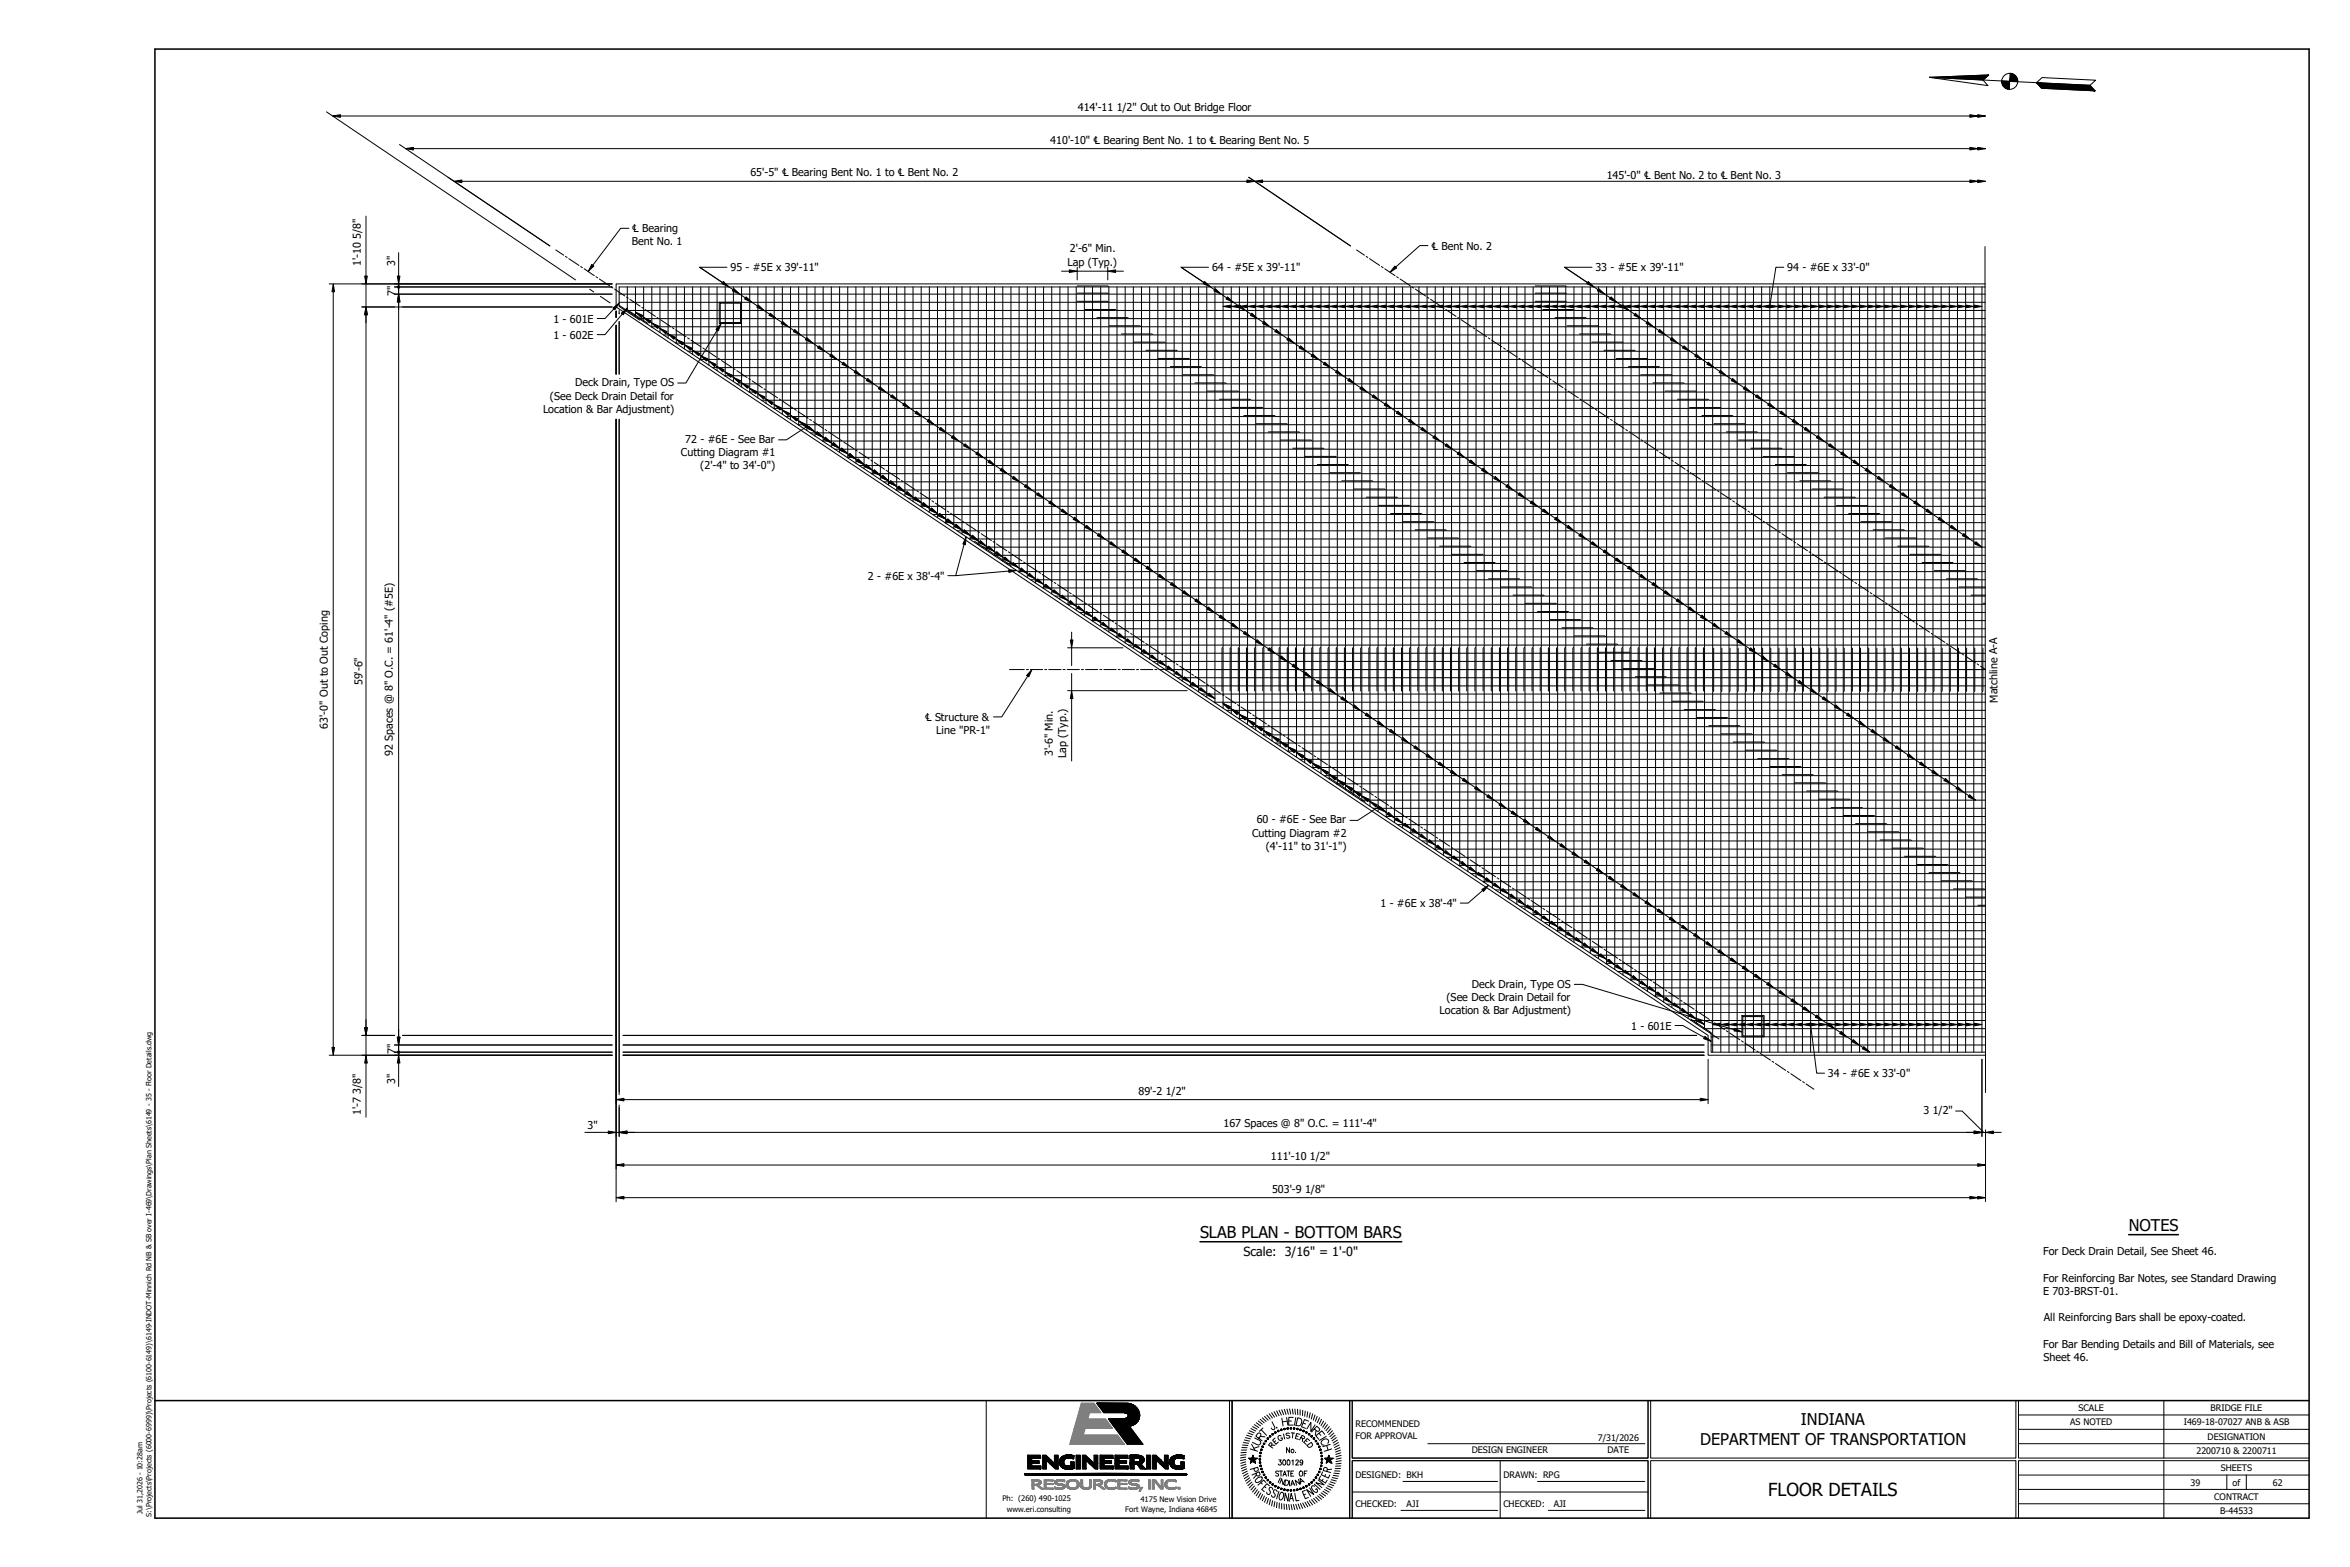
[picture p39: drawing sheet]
<svg xmlns="http://www.w3.org/2000/svg" width="914mm" height="610mm" viewBox="0 0 914 610" stroke-linecap="round" stroke-linejoin="round" font-family="sans-serif">
<defs><g id="words">
<text font-size="7" x="688" y="581.8">FLOOR DETAILS</text>
<g font-size="6.3">
<text x="828.3" y="479">NOTES</text>
<text x="466.9" y="481.8">SLAB PLAN - BOTTOM BARS</text>
<text x="700.7" y="554.4">INDIANA</text>
<text x="661.6" y="562.1">DEPARTMENT OF TRANSPORTATION</text>
</g>
<text font-size="4.9" x="483.9" y="488.5">Scale: 3/16&quot; = 1'-0&quot;</text>
<g font-size="4.2">
<text x="419.4" y="43.3">414'-11 1/2&quot; Out to Out Bridge Floor</text>
<text x="408.7" y="56.1">410'-10&quot; ℄ Bearing Bent No. 1 to ℄ Bearing Bent No. 5</text>
<text x="292" y="68.4">65'-5&quot; ℄ Bearing Bent No. 1 to ℄ Bent No. 2</text>
<text x="625.2" y="69.5">145'-0&quot; ℄ Bent No. 2 to ℄ Bent No. 3</text>
<text x="245.9" y="95.4">Bent No. 1</text>
<text x="246" y="90.3">℄ Bearing</text>
<text x="416.3" y="98.1">2'-6&quot; Min.</text>
<text x="557" y="97.1">℄ Bent No. 2</text>
<text x="140.4" y="103.5" transform="rotate(-90 140.4 103.5)">1'-10 5/8&quot;</text>
<text x="153.8" y="103.3" transform="rotate(-90 153.8 103.3)">3&quot;</text>
<text x="284.3" y="105.5">95 - #5E x 39'-11&quot;</text>
<text x="415.4" y="103.3">Lap (Typ.)</text>
<text x="471.6" y="105.5">64 - #5E x 39'-11&quot;</text>
<text x="620.8" y="105.5">33 - #5E x 39'-11&quot;</text>
<text x="695.5" y="105.5">94 - #6E x 33'-0&quot;</text>
<text x="153.8" y="115" transform="rotate(-90 153.8 115)">7&quot;</text>
<text x="215.3" y="125.5">1 - 601E</text>
<text x="215.3" y="131.7">1 - 602E</text>
<text x="214" y="155.5">(See Deck Drain Detail for</text>
<text x="223.8" y="150.2">Deck Drain, Type OS</text>
<text x="211.3" y="160.7">Location &amp; Bar Adjustment)</text>
<text x="266.7" y="172.3">72 - #6E - See Bar</text>
<text x="265" y="177.4">Cutting Diagram #1</text>
<text x="272.5" y="182.6">(2'-4&quot; to 34'-0&quot;)</text>
<text x="337.7" y="225.5">2 - #6E x 38'-4&quot;</text>
<text x="141" y="266.6" transform="rotate(-90 141 266.6)">59'-6&quot;</text>
<text x="777.3" y="273.3" transform="rotate(-91 777.3 273.3)">Matchline A-A</text>
<text x="360" y="280.5">℄ Structure &amp;</text>
<text x="127.5" y="283.4" transform="rotate(-90 127.5 283.4)">63'-0&quot; Out to Out Coping</text>
<text x="364.3" y="285.5">Line &quot;PR-1&quot;</text>
<text x="152.9" y="294.1" transform="rotate(-90 152.9 294.1)">92 Spaces @ 8&quot; O.C. = 61'-4&quot; (#5E)</text>
<text x="409.6" y="294.2" transform="rotate(-90 409.6 294.2)">3'-6&quot; Min.</text>
<text x="414.8" y="295.1" transform="rotate(-90 414.8 295.1)">Lap (Typ.)</text>
<text x="489" y="320.3">60 - #6E - See Bar</text>
<text x="487.2" y="325.5">Cutting Diagram #2</text>
<text x="492.6" y="330.7">(4'-11&quot; to 31'-1&quot;)</text>
<text x="537.1" y="352.9">1 - #6E x 38'-4&quot;</text>
<text x="562.9" y="389.4">(See Deck Drain Detail for</text>
<text x="572.7" y="384.2">Deck Drain, Type OS</text>
<text x="560.2" y="394.6">Location &amp; Bar Adjustment)</text>
<text x="634.7" y="400.5">1 - 601E</text>
<text x="153.8" y="409.9" transform="rotate(-90 153.8 409.9)">7&quot;</text>
<text x="711.2" y="419.1">34 - #6E x 33'-0&quot;</text>
<text x="153.8" y="421.6" transform="rotate(-90 153.8 421.6)">3&quot;</text>
<text x="443" y="425.8">89'-2 1/2&quot;</text>
<text x="140.4" y="433.8" transform="rotate(-90 140.4 433.8)">1'-7 3/8&quot;</text>
<text x="748.4" y="433.4">3 1/2&quot;</text>
<text x="228.6" y="439.1">3&quot;</text>
<text x="476.1" y="438.4">167 Spaces @ 8&quot; O.C. = 111'-4&quot;</text>
<text x="494.5" y="451.2">111'-10 1/2&quot;</text>
<text x="495" y="464.3">503'-9 1/8&quot;</text>
<text x="795" y="488.3">For Deck Drain Detail, See Sheet 46.</text>
<text x="795" y="498.6">For Reinforcing Bar Notes, see Standard Drawing</text>
<text x="795" y="503.8">E 703-BRST-01.</text>
<text x="795.3" y="514.1">All Reinforcing Bars shall be epoxy-coated.</text>
<text x="795" y="524.4">For Bar Bending Details and Bill of Materials, see</text>
<text x="795.1" y="529.6">Sheet 46.</text>
</g>
<g font-size="3.5">
<text x="808.8" y="549">SCALE</text>
<text x="860.2" y="548.9">BRIDGE FILE</text>
<text x="527.4" y="555">RECOMMENDED</text>
<text x="805.6" y="554.5">AS NOTED</text>
<text x="849.7" y="554.5">I469-18-07027 ANB &amp; ASB</text>
<text x="527.4" y="560">FOR APPROVAL</text>
<text x="621.7" y="560.5">7/31/2026</text>
<text x="859" y="560.1">DESIGNATION</text>
<text x="572.7" y="565.4">DESIGN ENGINEER</text>
<text x="625.5" y="565.4">DATE</text>
<text x="854.6" y="565.7">2200710 &amp; 2200711</text>
<text x="527.4" y="575.1">DESIGNED: BKH</text>
<text x="585" y="575.1">DRAWN: RPG</text>
<text x="864.1" y="572.3">SHEETS</text>
<text x="852.3" y="577.9">39</text>
<text x="868.7" y="577.9">of</text>
<text x="884.4" y="577.9">62</text>
<text x="527.4" y="586.3">CHECKED:</text>
<text x="547.3" y="586.3">AJI</text>
<text x="585" y="586.3">CHECKED:</text>
<text x="604.6" y="586.3">AJI</text>
<text x="861.6" y="583.5">CONTRACT</text>
<text x="863.8" y="589.1">B-44533</text>
</g>
<g font-size="3">
<text x="390" y="584.1">Ph: (260) 490-1025</text>
<text x="443.8" y="584.1">4175 New Vision Drive</text>
<text x="391.7" y="588.1">www.eri.consulting</text>
<text x="437.9" y="588.1">Fort Wayne, Indiana 46845</text>
</g>
<g font-size="2.8">
<text x="55.5" y="589" transform="rotate(-90 55.5 589)">Jul 31,2026 - 10:28am</text>
<text x="59" y="590" transform="rotate(-90 59 590)">S:\Projects\Projects (6000-6999)\Projects (6100-6149)\6149-INDOT-Minnich Rd NB &amp; SB over I-469\Drawings\Plan Sheets\6149 - 35 - Floor Details.dwg</text>
</g>
</g></defs>
<g fill="none" stroke="#000" stroke-width=".39">
<path d="M127 43.5l96.9 65.4M129.4 45.1l3.1-.5v1zM132.5 45.1h640M155.4 56.2l58.6 39.5-39.7-26.7M157.8 57.8l3.1-.5v1zM160.9 57.8h611.6M766.5 44.6l3 .5-3 .5zM766.5 57.3l3 .5-3 .5zM769.5 44.6l3 .5-3 .5zM769.5 57.3l3 .5-3 .5zM176.7 70.5l3-.5v1zM179.7 70.5h305.5"/>
<path d="M485.2 70l3 .5-3 .5zM485.9 69l39.6 26.7M488.2 70.5l3.1-.5v1zM491.3 70.5h281.2M766.5 70l3 .5-3 .5zM769.5 70l3 .5-3 .5zM142.4 84.1v23.3M155.1 98.3v9.1M216.3 97.2l3 2.1M220 99.7l.7 .5M244.7 88.8h-3.2l-10.8 14.4M527.9 97.2l3 2.1"/>
<path d="M531.6 99.7l.6 .5M555.6 95.5h-3.2l-9.3 8.4M128.1 110.4h110.1M129.7 110.4l.5 3.1h-1zM129.7 113.5v294M140.8 119.4h97.4M141.9 107.4h1l-.5 3zM142.4 119.4l.5 3.1h-1zM142.4 110.4v9M153.5 111.6h84.7M153.5 114.4h84.7M154.6 107.4h1l-.5 3z"/>
<path d="M154.7 111.6h.4l-.3 .2zM154.8 111.8l.3-.2zM154.8 111.5l.3 .1zM154.9 111.3h.2v.3zM154.9 111.3l.2 .3zM155.1 111.6v.4h-.2zM155.1 114.4l.5 3.1h-1zM155.1 108.6v294.9M155.1 111.6v.4zM155.1 111.6l.3 .2-.1 .2zM155.1 111.6h.4l-.1 .2zM155.1 111.6h.4z"/>
<path d="M155.1 111.3v.3zM155.3 111.3l.1 .2-.3 .1zM221.3 100.6l4 2.7M225.9 103.7l.7 .4M227.3 104.6l3.9 2.6M229.4 112.5l1.7 1.1M230.3 102.9l.8 .6-2.2 2.1zM231.9 107.7l.6 .4M233.2 108.5l4 2.7M233.6 115.3l3.8 2.5M237.8 111.6l.7 .5M238.5 119.8l2.4-1.9-1.6 2.6z"/>
<path d="M239.1 112.5l4 2.6M240.9 118.8l151.9 101.3M240.9 114.4h190.1M240.9 117.6h190.1M243.8 115.6l.6 .4M244.1 111.6v8.9l8 5.3M245.1 116.5l3.9 2.6M247.3 111.6v11.4M249.7 119.5l.7 .5M250.4 111.6v13.5M253.6 111.6v15.7M256.8 111.6v17.8"/>
<path d="M260 111.6v19.9M263.1 111.6v22M266.3 111.6v24.2M269.5 111.6v26.3M272.2 104l455.3 305.3M272.7 111.6v28.4M275.8 111.6v30.5M279 111.6v32.6M279.9 117.6h8.6v8.3h-8.6zM280.2 117.9h8v7.6h-8zM281.4 109.5l2.3 2.1-2.8-1.2zM282.2 111.6v34.7"/>
<path d="M282.9 104h-10.7l8.9 5.9M285.4 111.6v36.9M285.6 112.3l2.2 2.1-2.8-1.2zM288.5 111.6v39M290.3 115.5l2.3 2.1-2.9-1.3zM291.7 111.6v41.1M294.9 111.6v43.2M295.1 118.7l2.2 2.1-2.8-1.3zM298.1 111.6v45.3M301.2 111.6v47.4M304.4 111.6v49.6M307.6 111.6v51.7"/>
<path d="M310.8 111.6v53.8M313.9 111.6v55.9M317.1 111.6v58M320.3 111.6v60.1M323.5 111.6v62.3M326.7 111.6v64.4M329.9 111.6v66.5M333 111.6v68.6M336.2 111.6v70.7M339.4 111.6v72.8M342.6 111.6v75M345.7 111.6v77.1"/>
<path d="M348.9 111.6v79.2M352.1 111.6v81.3M355.3 111.6v83.4M358.4 111.6v85.5M361.6 111.6v87.7M364.8 111.6v89.8M368 111.6v91.9M371.1 111.6v94M374.3 111.6v96.1M377.5 111.6v98.2M380.7 111.6v100.4M383.8 111.6v102.5"/>
<path d="M387 111.6v104.6M390.2 111.6v106.7M393.4 111.6v108.8M396.5 111.6v110.9M399.7 111.6v113.1M402.9 111.6v115.2M406.1 111.6v117.3M409.2 111.6v119.4M412.4 111.6v121.5M413 105.5h3.1M415.6 111.6v123.6M416.1 105l3 .5-3 .5z"/>
<path d="M418.8 111.6v125.8M419.1 111.3h11.9l.5 .3h177.8v140.2l-.5 .3v16.7M419.1 114h11.9l.5 .4h177.8M419.1 117.2h11.9l.5 .4h177.8M419.1 103.9v5M419.1 105.5h11.9M421.9 111.6v127.9M425.1 111.6v130M428.3 111.6v132.2M431 105.5l3.1-.5v1zM431 111.6h-190.1v7.6l8 5.3M431 103.9v5"/>
<path d="M431.5 111.6v134.3M434.1 105.5h3M434.6 111.6v136.4M437.8 111.6v138.5M441 111.6v140.6M444.2 111.6v142.7M447.3 111.6v144.9M450.5 111.6v147M453.7 111.6v149.1M456.9 111.6v151.2M459.6 104l309 207.3M460 111.6v153.3"/>
<path d="M463.2 111.6v155.4M466.4 111.6v157.6M468.8 109.5l2.2 2.1-2.8-1.2zM469.6 111.6v159.7M470.2 104h-10.6l8.9 5.9M472.7 111.6v161.8M472.9 112.3l2.2 2.1-2.8-1.2zM475.9 119.2l3.1-.5v1zM475.9 111.6v140.2l-.4 .3v16.7M475.9 119.2h295.3M477.6 115.5l2.3 2.1-2.8-1.3zM479.1 119.2l3-.5v1z"/>
<path d="M479.1 111.6v140.2l-.4 .3v16.7M482.3 119.2l3-.5v1zM482.3 111.6v140.2l-.5 .3v16.7M482.4 118.7l2.2 2.1-2.8-1.3zM485.4 119.2l3.1-.5v1zM485.4 111.6v140.2l-.4 .3v16.7M488.6 119.2l3.1-.5v1zM488.6 111.6v140.2l-.4 .3v16.7M491.8 119.2l3-.5v1zM491.8 111.6v140.2l-.4 .3v16.7M495 119.2l3-.5v1zM495 111.6v140.2l-.5 .3v16.7"/>
<path d="M498.1 119.2l3.1-.5v1zM498.1 111.6v140.2l-.4 .3v16.7M501.3 119.2l3.1-.5v1zM501.3 111.6v140.2l-.4 .3v16.7M504.5 119.2l3-.5v1zM504.5 111.6v140.2l-.4 .3v16.7M507.7 119.2l3-.5v1zM507.7 111.6v140.2l-.5 .3v16.7M510.8 119.2l3.1-.5v1zM510.8 111.6v140.2l-.4 .3v16.7M514 119.2l3.1-.5v1zM514 111.6v140.2l-.4 .3v16.7"/>
<path d="M517.2 119.2l3-.5v1zM517.2 111.6v140.2l-.4 .3v16.7M520.4 119.2l3-.5v1zM520.4 111.6v140.2l-.5 .3v16.7M523.5 119.2l3.1-.5v1zM523.5 111.6v140.2l-.4 .3v16.7M526.7 119.2l3.1-.5v1zM526.7 111.6v140.2l-.4 .3v16.7M529.9 119.2l3-.5v1zM529.9 111.6v140.2l-.4 .3v16.7M532.9 100.6l3.9 2.7M533.1 119.2l3-.5v1z"/>
<path d="M533.1 111.6v140.2l-.5 .3v16.7M536.2 119.2l3.1-.5v1zM536.2 111.6v140.2l-.4 .3v16.7M537.5 103.7l.7 .4M538.8 104.6l4 2.6M539.4 119.2l3.1-.5v1zM539.4 111.6v140.2l-.4 .3v16.7M542.6 119.2l3-.5v1zM542.6 111.6v140.2l-.4 .3v16.7M542.8 103.5l.6 .8-2.5 1.6zM543.4 107.7l.7 .4M544.8 108.5l3.9 2.7"/>
<path d="M545.8 119.2l3-.5v1zM545.8 111.6v140.2l-.5 .3v16.7M548.9 119.2l3.1-.5v1zM548.9 111.6v140.2l-.4 .3v16.7M549.4 111.6l.6 .5M550.7 112.5l4 2.6M552.1 119.2l3.1-.5v1zM552.1 111.6v140.2l-.4 .3v16.7M555.3 119.2l3-.5v1zM555.3 111.6v140.2l-.4 .3v16.7M555.3 115.6l.7 .4M556.6 116.5l4 2.6"/>
<path d="M558.5 119.2l3-.5v1zM558.5 111.6v140.2l-.5 .3v16.7M561.3 119.5l.6 .5M561.6 119.2l3.1-.5v1zM561.6 111.6v140.2l-.4 .3v16.7M564.8 119.2l3.1-.5v1zM564.8 111.6v140.2l-.4 .3v16.7M568 119.2l3-.5v1zM568 111.6v140.2l-.4 .3v16.7M571.2 119.2l3-.5v1zM571.2 111.6v140.2l-.5 .3v16.7M574.3 119.2l3.1-.5v1z"/>
<path d="M574.3 111.6v140.2l-.4 .3v16.7M577.5 119.2l3.1-.5v1zM577.5 111.6v140.2l-.4 .3v16.7M580.7 119.2l3-.5v1zM580.7 111.6v140.2l-.4 .3v16.7M583.9 119.2l3-.5v1zM583.9 111.6v140.2l-.5 .3v16.7M587 119.2l3.1-.5v1zM587 111.6v140.2l-.4 .3v16.7M590.2 119.2l3.1-.5v1zM590.2 111.6v140.2l-.4 .3v16.7M593.4 119.2l3-.5v1z"/>
<path d="M593.4 111.6v140.2l-.4 .3v16.7M596.6 119.2l3-.5v1zM596.6 111.6v140.2l-.5 .3v16.7M597.4 111.3h11.9l.4 .3h162.8M597.4 114h11.9l.4 .4h162.8M597.4 117.2h11.9l.4 .4h162.8M599.7 119.2l3.1-.5v1zM599.7 111.6v140.2l-.4 .3v16.7M602.9 119.2l3.1-.5v1zM602.9 111.6v140.2l-.4 .3v16.7M606.1 119.2l3-.5v1zM606.1 111.6v140.2l-.4 .3v16.7"/>
<path d="M608.8 104l162.4 108.9M609.3 119.2l3-.5v1zM612.4 119.2l3.1-.5v1zM612.4 111.6v140.2l-.4 .3v16.7M615.6 119.2l3.1-.5v1zM615.6 111.6v140.2l-.4 .3v16.7M618 109.5l2.2 2.1-2.8-1.2zM618.8 119.2l3-.5v1zM618.8 111.6v140.2l-.4 .3v16.7M619.5 104h-10.7l8.9 5.9M622 119.2l3-.5v1zM622 111.6v140.2l-.5 .3v16.7"/>
<path d="M622.1 112.3l2.3 2.1-2.9-1.2zM625.1 119.2l3.1-.5v1zM625.1 111.6v140.2l-.4 .3v16.7M626.9 115.5l2.2 2.1-2.8-1.3zM628.3 119.2l3.1-.5v1zM628.3 111.6v140.2l-.4 .3v16.7M631.5 119.2l3-.5v1zM631.5 111.6v140.2l-.4 .3v16.7M631.6 118.7l2.3 2.1-2.9-1.3zM634.7 119.2l3-.5v1zM634.7 111.6v140.2l-.5 .3v16.7M637.8 119.2l3.1-.5v1z"/>
<path d="M637.8 111.6v140.2l-.4 .3v16.7M641 119.2l3.1-.5v1zM641 111.6v140.2l-.4 .3v16.7M644.2 119.2l3-.5v1zM644.2 111.6v140.2l-.4 .3v16.7M647.4 119.2l3-.5v1zM647.4 111.6v140.2l-.5 .3v16.7M650.5 119.2l3.1-.5v1zM650.5 111.6v140.2l-.4 .3v16.7M653.7 119.2l3.1-.5v1zM653.7 111.6v140.2l-.4 .3v16.7M656.9 119.2l3-.5v1z"/>
<path d="M656.9 111.6v140.2l-.4 .3v16.7M660.1 119.2l3-.5v1zM660.1 111.6v140.2l-.5 .3v16.7M663.2 119.2l3.1-.5v1zM663.2 111.6v140.2l-.4 .3v16.7M666.4 119.2l3.1-.5v1zM666.4 111.6v157.2M669.6 119.2l3-.5v1zM669.6 111.6v157.2M672.8 119.2l3-.5v1zM672.8 111.6v157.2M675.9 119.2l3.1-.5v1z"/>
<path d="M675.9 111.6v157.2M679.1 119.2l3.1-.5v1zM679.1 111.6v157.2M682.3 119.2l3-.5v1zM682.3 111.6v157.2M685.5 119.2l3-.5v1zM685.5 111.6v157.2M688.3 119.1l.3 .1-.3 .1zM688.3 119.3l.3-.1-.2 .3zM688.3 119l.2-.2 .1 .4zM688.3 119l.3 .2zM688.5 118.8l.1 .4z"/>
<path d="M688.6 119.2l.4-.2v.3zM688.6 119.2l.2 .3h-.2zM688.6 119.2l.3 .2-.1 .1zM688.6 119.2l.4 .1zM688.6 119.2l-.2 .3zM688.6 111.6v157.2M688.7 118.8l.2 .1-.3 .3zM688.8 118.7l3 .5-3 .5zM688.9 118.9l-.3 .3zM691.8 111.6v157.2M691.9 118.7l3.1 .5-3.1 .5zM694.1 104h-3.1l-2.4 15.2"/>
<path d="M695 111.6v157.2M695.1 118.7l3.1 .5-3.1 .5zM698.2 111.6v157.2M698.3 118.7l3 .5-3 .5zM701.3 111.6v157.2M701.5 118.7l3 .5-3 .5zM704.5 111.6v157.2M704.6 118.7l3.1 .5-3.1 .5zM707.7 111.6v157.2M707.8 118.7l3.1 .5-3.1 .5zM710.9 111.6v157.2M711 118.7l3 .5-3 .5z"/>
<path d="M714 111.6v157.2M714.2 118.7l3 .5-3 .5zM717.2 111.6v157.2M717.3 118.7l3.1 .5-3.1 .5zM720.4 111.6v157.2M720.5 118.7l3.1 .5-3.1 .5zM723.6 111.6v157.2M723.7 118.7l3 .5-3 .5zM726.7 111.6v157.2M726.9 118.7l3 .5-3 .5zM729.9 111.6v157.2M730 118.7l3.1 .5-3.1 .5z"/>
<path d="M733.1 111.6v157.2M733.2 118.7l3.1 .5-3.1 .5zM736.3 111.6v157.2M736.4 118.7l3 .5-3 .5zM739.4 111.6v157.2M739.6 118.7l3 .5-3 .5zM742.6 111.6v157.2M742.7 118.7l3.1 .5-3.1 .5zM745.8 111.6v157.2M745.9 118.7l3.1 .5-3.1 .5zM749 111.6v157.2M749.1 118.7l3 .5-3 .5z"/>
<path d="M752.1 111.6v157.2M752.3 118.7l3 .5-3 .5zM755.3 111.6v157.2M755.4 118.7l3.1 .5-3.1 .5zM758.5 111.6v157.2M758.6 118.7l3.1 .5-3.1 .5zM761.7 111.6v157.2M761.8 118.7l3 .5-3 .5zM764.8 111.6v157.2M765 118.7l3 .5-3 .5zM768 111.6v157.2M768.1 118.7l3.1 .5-3.1 .5z"/>
<path d="M771.2 111.6v157.2M772.5 110.4h-532.8v9l424.9 283.4v7.7h107.9M142.4 122.5v277.3M238.9 120.1l-3.5 3.8h-3M239.7 121v2.5M239.7 126.5v19M240.9 120.8v1.2M240.9 125.1v20.4M241.8 121.8l2.3-2-1.6 2.7zM242.1 122.1l-6.7 8.1h-3M243.9 120.8h190.1M247.3 121.4l2.8 1.3-.6 .8z"/>
<path d="M247.3 121.5l225.4 150.3M248.7 124h190.1M250.4 123.5l2.9 1.3-.6 .8zM251 120.4l4 2.7M253.4 127.1h190.1M253.6 125.6l2.9 1.3-.6 .9zM255.7 123.5l.6 .5M256.8 127.8l2.8 1.2-.6 .9zM257 124.4l3.9 2.6M258.2 130.3h190.1M260 129.9l2.8 1.2-.6 .9zM261.6 127.5l.7 .4"/>
<path d="M262.9 128.4l4 2.6M262.9 133.5h190.2M263.1 132l2.9 1.3-.6 .8zM266.3 134.1l2.9 1.3-.6 .8zM267.5 131.4l.7 .5M267.7 136.7h190.1M268.9 132.3l3.9 2.7M269.5 136.3l2.8 1.2-.5 .8zM272.5 139.8h190.1M272.6 138.3l2.9 1.3-.6 .9zM273.5 135.4l.7 .4M274.8 136.3l4 2.6"/>
<path d="M279 128.5l-12.1 20.5h-3.2M279.4 139.4l.7 .4M280.6 125.9l-1.1 2.8-.9-.5zM299.8 121.8l2.2 2.2-2.8-1.3zM304.5 125l2.2 2.1-2.7-1.2zM309.2 128.2l2.3 2.1-2.8-1.3zM314 131.4l2.2 2.1-2.8-1.3zM318.7 134.5l2.3 2.2-2.9-1.3zM323.4 137.7l2.3 2.1-2.8-1.2zM422.1 120.4h11.9l.4 .4h177.8M426.8 123.6h12l.4 .4h177.8M431.6 126.7h11.9l.4 .4h177.8"/>
<path d="M436.4 129.9h11.9l.4 .4h177.8M441.2 133.1h11.9l.4 .4h177.8M445.9 136.3h11.9l.4 .4h177.9M450.7 139.4h11.9l.4 .4h177.8M487.1 121.8l2.2 2.2-2.8-1.3zM491.8 125l2.3 2.1-2.8-1.2zM496.6 128.2l2.2 2.1-2.8-1.3zM501.3 131.4l2.3 2.1-2.9-1.3zM506.1 134.5l2.2 2.2-2.8-1.3zM510.8 137.7l2.2 2.1-2.8-1.2zM562.6 120.4l3.9 2.7M567.2 123.5l.7 .5"/>
<path d="M568.5 124.4l4 2.6M573.2 127.5l.6 .4M574.5 128.4l3.9 2.6M579.1 131.4l.7 .5M580.4 132.3l4 2.7M585 135.4l.7 .4M586.4 136.3l3.9 2.6M591 139.4l.7 .4M600.3 120.4h11.9l.4 .4h159.9M605.1 123.6h11.9l.4 .4h155.1M609.9 126.7h11.8l.5 .4h150.3M614.6 129.9h11.9l.4 .4h145.6"/>
<path d="M619.4 133.1h11.9l.4 .4h140.8M624.1 136.3h12l.3 .4h136.1M628.9 139.4h11.9l.4 .4h131.3M636.3 121.8l2.3 2.2-2.8-1.3zM641.1 125l2.2 2.1-2.8-1.2zM645.8 128.2l2.2 2.1-2.8-1.3zM650.5 131.4l2.3 2.1-2.9-1.3zM655.3 134.5l2.2 2.2-2.8-1.3zM660 137.7l2.3 2.1-2.9-1.2zM275.8 140.5l2.8 1.2-.6 .9zM277.2 143h190.1M279 142.6l2.8 1.2-.6 .9z"/>
<path d="M280.8 140.3l3.9 2.6M282 146.2h190.1M282.2 144.7l2.8 1.3-.6 .8zM285.3 146.8l2.9 1.3-.6 .8zM285.4 143.3l.6 .5M286.7 144.2l4 2.7M286.8 149.4h190M288.5 148.9l2.8 1.3-.5 .8zM291.3 147.3l.7 .4M291.5 152.5h190.1M291.7 151l2.8 1.3-.5 .9zM292.7 148.2l3.9 2.6"/>
<path d="M294.9 153.2l2.8 1.2-.6 .9zM296.3 155.7h190.1M297.3 151.3l.6 .4M298.1 155.3l2.8 1.2-.6 .9zM298.6 152.1l4 2.7M301 158.9h190.2M301.2 157.4l2.8 1.3-.5 .8zM303.2 155.2l.7 .5M304.4 159.5l2.8 1.3-.5 .8zM304.5 156.1l4 2.6M309.2 159.2l.6 .4M328.2 140.9l2.2 2.1-2.8-1.3z"/>
<path d="M332.9 144.1l2.3 2.1-2.8-1.3zM337.7 147.2l2.2 2.2-2.8-1.3zM342.4 150.4l2.2 2.1-2.8-1.2zM347.1 153.6l2.3 2.1-2.9-1.3zM351.8 156.8l2.3 2.1-2.8-1.3zM356.6 159.9l2.2 2.2-2.8-1.3zM455.4 142.6h11.9l.4 .4h177.8M460.2 145.8h11.9l.4 .4h177.8M464.9 149h11.9l.5 .4h177.8M469.7 152.1h11.9l.4 .4h177.8M474.5 155.3h11.9l.4 .4h177.8M479.3 158.5h11.9l.3 .4h177.9"/>
<path d="M515.5 140.9l2.2 2.1-2.8-1.3zM520.2 144.1l2.3 2.1-2.8-1.3zM525 147.2l2.2 2.2-2.8-1.3zM529.7 150.4l2.3 2.1-2.9-1.2zM534.5 153.6l2.2 2.1-2.8-1.3zM539.2 156.8l2.2 2.1-2.8-1.3zM543.9 159.9l2.2 2.2-2.8-1.3zM592.3 140.3l4 2.6M596.9 143.3l.7 .5M598.3 144.2l3.9 2.7M602.9 147.3l.6 .4M604.2 148.2l4 2.6"/>
<path d="M608.8 151.3l.7 .4M610.2 152.1l3.9 2.7M614.8 155.2l.6 .5M616.1 156.1l4 2.6M620.7 159.2l.7 .4M633.6 142.6h11.9l.5 .4h126.5M638.4 145.8h11.9l.4 .4h121.8M643.2 149h11.9l.4 .4h117M648 152.1h11.8l.4 .4h112.3M652.7 155.3h11.9l.4 .4h107.5M657.4 158.5h12l.4 .4h102.7M664.7 140.9l2.3 2.1-2.8-1.3z"/>
<path d="M669.5 144.1l2.2 2.1-2.8-1.3zM674.2 147.2l2.2 2.2-2.7-1.3zM678.9 150.4l2.3 2.1-2.9-1.2zM683.7 153.6l2.2 2.1-2.8-1.3zM688.4 156.8l2.3 2.1-2.9-1.3zM693.1 159.9l2.3 2.2-2.8-1.3zM239.7 163.1v304.4M240.9 163.1v262.8M305.8 162.1h190.1M307.6 161.6l2.8 1.3-.6 .8zM310.5 160.1l4 2.6M310.6 165.2h190.1"/>
<path d="M310.7 163.7l2.8 1.3-.5 .8zM313.6 165.9h.4l-.4 .2zM313.6 166.1l.4-.2-.2 .3zM313.6 165.7l.4 .2zM313.8 165.6l.2 .3zM313.8 165.6l.2 .3-.4-.2zM313.9 165.5l.3 .1-.2 .3zM314 165.9v.4zM314 165.9l-8 5.2h-3.1M314 165.9l.3 .2zM314 165.9h.4l-.1 .2zM314 165.9h.4z"/>
<path d="M314.2 165.6l-.2 .3zM314.8 165.9l2.3 2.1-2.9-1.3zM315.1 163.2l.7 .4M315.3 168.4h190.1M316.4 164l4 2.7M318 168l2.3 2.1-2.9-1.3zM320.1 171.6h190.1M321.1 167.1l.6 .5M321.1 170.1l2.3 2.1-2.8-1.3zM322.4 168l3.9 2.6M324.3 172.2l2.3 2.1-2.8-1.2zM324.8 174.8h190.1"/>
<path d="M327 171.1l.7 .4M327.5 174.3l2.3 2.1-2.9-1.2zM328.3 172l4 2.6M329.6 177.9h190.1M330.7 176.4l2.3 2.2-2.9-1.3zM332.9 175l.7 .5M333.9 178.6l2.2 2.1-2.8-1.3zM334.3 175.9l3.9 2.7M338.9 179l.6 .5M340.2 179.9l4 2.6M361.3 163.1l2.3 2.1-2.8-1.2zM366.1 166.3l2.2 2.1-2.8-1.3z"/>
<path d="M370.8 169.5l2.2 2.1-2.8-1.3zM375.5 172.6l2.3 2.2-2.9-1.3zM380.2 175.8l2.3 2.1-2.8-1.2zM385 179l2.2 2.1-2.8-1.3zM484 161.7h11.9l.4 .4h177.8M488.7 164.8h12l.4 .4h177.8M493.5 168h11.9l.4 .4h177.8M498.3 171.2h11.9l.4 .4h177.8M503 174.4h11.9l.4 .4h177.9M507.8 177.5h11.9l.4 .4h177.8M548.6 163.1l2.3 2.1-2.8-1.2zM553.4 166.3l2.2 2.1-2.8-1.3z"/>
<path d="M558.1 169.5l2.3 2.1-2.9-1.3zM562.9 172.6l2.2 2.2-2.8-1.3zM567.6 175.8l2.2 2.1-2.8-1.2zM572.3 179l2.2 2.1-2.7-1.3zM622 160.1l4 2.6M626.7 163.2l.6 .4M628 164l4 2.7M632.6 167.1l.7 .5M633.9 168l4 2.6M638.6 171.1l.6 .4M639.9 172l3.9 2.6M644.5 175l.7 .5"/>
<path d="M645.8 175.9l4 2.7M650.5 179l.6 .5M651.8 179.9l3.9 2.6M662.2 161.7h11.9l.4 .4h98M667 164.8h11.9l.4 .4h93.2M671.7 168h11.9l.4 .4h88.5M676.5 171.2h11.9l.4 .4h83.7M681.3 174.4h11.9l.3 .4h79M686 177.5h11.9l.4 .4h74.2M697.9 163.1l2.2 2.1-2.8-1.2zM702.6 166.3l2.2 2.1-2.7-1.3zM707.3 169.5l2.3 2.1-2.8-1.3z"/>
<path d="M712.1 172.6l2.2 2.2-2.8-1.3zM716.8 175.8l2.3 2.1-2.9-1.2zM721.5 179l2.3 2.1-2.8-1.3zM334.3 181.1h190.2M337.1 180.7l2.2 2.1-2.8-1.3zM339.1 184.3h190.1M340.2 182.8l2.3 2.1-2.8-1.3zM343.4 184.9l2.3 2.1-2.8-1.2zM343.9 187.5h190.1M344.8 183l.7 .4M346.1 183.9l4 2.6M346.6 187l2.2 2.1-2.8-1.2z"/>
<path d="M348.7 190.6h190M349.8 189.1l2.2 2.2-2.8-1.3zM350.8 186.9l.6 .5M352.1 187.8l3.9 2.7M352.9 191.3l2.3 2.1-2.8-1.3zM353.4 193.8h190.1M356.1 193.4l2.3 2.1-2.8-1.3zM356.7 190.9l.7 .4M358 191.8l4 2.6M358.1 197h190.2M359.3 195.5l2.3 2.1-2.9-1.2zM362.5 197.7l2.2 2.1-2.8-1.3z"/>
<path d="M362.6 194.9l.7 .4M364 195.7l3.9 2.7M365.6 199.8l2.3 2.1-2.8-1.3zM368.6 198.8l.6 .5M369.9 199.7l4 2.7M389.7 182.2l2.3 2.1-2.8-1.3zM394.5 185.3l2.2 2.2-2.8-1.3zM399.2 188.5l2.2 2.1-2.8-1.2zM403.9 191.7l2.3 2.1-2.8-1.3zM408.6 194.9l2.3 2.1-2.8-1.3zM413.4 198l2.2 2.2-2.8-1.3zM512.6 180.7h11.9l.3 .4h177.9"/>
<path d="M517.3 183.9h11.9l.4 .4h177.8M522.1 187.1h11.9l.4 .4h177.8M526.8 190.2h11.9l.5 .4h177.8M531.6 193.4h11.9l.4 .4h177.8M536.4 196.6h11.9l.4 .4h177.8M541.1 199.8h11.9l.4 .4h177.9M577 182.2l2.3 2.1-2.8-1.3zM581.8 185.3l2.2 2.2-2.8-1.3zM586.5 188.5l2.3 2.1-2.9-1.2zM591.3 191.7l2.2 2.1-2.8-1.3zM596 194.9l2.3 2.1-2.9-1.3zM600.7 198l2.3 2.2-2.8-1.3z"/>
<path d="M656.4 183l.7 .4M657.7 183.9l4 2.6M662.3 186.9l.7 .5M663.7 187.8l3.9 2.7M668.3 190.9l.6 .4M669.6 191.8l4 2.6M674.2 194.9l.7 .4M675.5 195.7l4 2.7M680.2 198.8l.6 .5M681.5 199.7l3.9 2.7M690.8 180.7h11.9l.4 .4h69.4M695.5 183.9h11.9l.5 .4h64.6"/>
<path d="M700.3 187.1h11.9l.4 .4h59.9M705.1 190.2h11.9l.4 .4h55.1M709.8 193.4h11.9l.4 .4h50.4M714.6 196.6h11.9l.4 .4h45.6M719.3 199.8h12l.3 .4h40.9M726.3 182.2l2.2 2.1-2.8-1.3zM731 185.3l2.3 2.2-2.8-1.3zM735.8 188.5l2.2 2.1-2.8-1.2zM740.5 191.7l2.2 2.1-2.8-1.3zM745.2 194.9l2.3 2.1-2.9-1.3zM749.9 198l2.3 2.2-2.8-1.3zM362.9 200.2h190.1"/>
<path d="M367.7 203.3h190.1M368.8 201.9l2.3 2.1-2.8-1.3zM372 204l2.3 2.1-2.9-1.2zM372.4 206.5h190.2M374.5 202.8l.7 .4M375.1 211.8l-3.2 12.1M375.2 206.1l2.2 2.1-2.8-1.2zM375.8 203.7l4 2.6M375.9 208.8l-.3 3.1-1-.3zM377.2 209.7h190.1M378.4 208.2l2.2 2.2-2.8-1.3zM379.2 210.5l13.9 9.3v.5l137.8 91.9"/>
<path d="M380.5 206.8l.6 .4M381.5 210.3l2.3 2.1-2.8-1.2zM381.8 207.6l3.9 2.7M382 212.9h190.1M384.7 212.5l2.2 2-2.8-1.2zM386.4 210.7l.7 .5M386.7 216h190.1M387.7 211.6l4 2.6M387.9 214.6l2.2 2.1-2.8-1.3zM391 216.7l2.3 2.1-2.8-1.2zM391.5 219.2h190.1M392.3 214.7l.7 .4"/>
<path d="M393.7 215.6l3.9 2.6M394.2 218.8l2.3 2.1-2.8-1.2zM398.3 218.7l.6 .4M399.6 219.5l4 2.7M418.1 201.2l2.3 2.1-2.8-1.2zM422.9 204.4l2.2 2.1-2.8-1.3zM427.6 207.6l2.3 2.1-2.9-1.3zM432.3 210.7l2.3 2.2-2.8-1.3zM437 213.9l2.3 2.1-2.8-1.2zM441.8 217.1l2.2 2.1-2.8-1.3zM545.9 202.9h11.9l.4 .4h177.8M550.6 206.1h12l.3 .4h177.9"/>
<path d="M555.4 209.3h11.9l.4 .4h177.8M560.2 212.5h11.9l.4 .4h177.8M564.9 215.6h11.9l.4 .4h177.9M569.7 218.8h11.9l.4 .4h177.8M605.5 201.2l2.2 2.1-2.8-1.2zM610.2 204.4l2.2 2.1-2.8-1.3zM614.9 207.6l2.3 2.1-2.9-1.3zM619.7 210.7l2.2 2.2-2.8-1.3zM624.4 213.9l2.3 2.1-2.9-1.2zM629.1 217.1l2.3 2.1-2.8-1.3zM686.1 202.8l.7 .4M687.4 203.7l4 2.6"/>
<path d="M692 206.8l.7 .4M693.4 207.6l3.9 2.7M698 210.7l.6 .5M699.3 211.6l4 2.6M703.9 214.7l.7 .4M705.2 215.6l4 2.6M709.9 218.7l.6 .4M711.2 219.5l3.9 2.7M724.1 202.9h11.9l.4 .4h36.1M728.9 206.1h11.9l.4 .4h31.3M733.6 209.3h11.9l.4 .4h26.6M738.4 212.5h11.9l.4 .4h21.8"/>
<path d="M743.2 215.6h11.9l.3 .4h17.1M747.9 218.8l24.6 .4M754.7 201.2l2.2 2.1-2.8-1.2zM759.4 204.4l2.3 2.1-2.8-1.3zM764.2 207.6l2.2 2.1-2.8-1.3zM768.9 210.7l2.2 2.2-2.8-1.3zM392.5 221.7l3 .2-2.9 .8zM392.5 222.2l-20.6 1.7h-3.1M396.2 222.4h190.2M397.4 220.9l2.3 2.2-2.9-1.3zM400.6 223.1l2.2 2.1-2.8-1.3zM401 225.6h190.1"/>
<path d="M403.8 225.2l2.2 2.1-2.8-1.3zM404.2 222.6l.7 .5M405.6 223.5l3.9 2.6M405.8 228.7h190.1M407 227.3l2.2 2.1-2.8-1.3zM410.1 229.4l2.3 2.1-2.9-1.2zM410.2 226.6l.6 .4M410.5 231.9h190.1M411.5 227.5l4 2.6M413.3 231.5l2.2 2.1-2.8-1.2zM415.3 235.1h190.1M416.1 230.5l.7 .5"/>
<path d="M416.5 233.6l2.2 2.2-2.8-1.3zM417.4 231.4l4 2.7M419.7 235.8l2.2 2.1-2.8-1.3zM420 238.3h190.2M422.1 234.5l.6 .4M422.8 237.9l2.3 2.1-2.8-1.3zM423.4 235.4l4 2.6M426 240l2.2 2.1-2.8-1.3zM428 238.5l.7 .4M429.3 239.4l4 2.6M446.5 220.3l2.3 2.1-2.9-1.3zM451.3 223.4l2.2 2.2-2.8-1.3z"/>
<path d="M456 226.6l2.2 2.1-2.8-1.2zM460.7 229.8l2.3 2.1-2.8-1.3zM465.5 233l2.2 2.1-2.8-1.3zM470.2 236.1l2.2 2.2-2.8-1.3zM474.9 239.3l2.3 2.1-2.9-1.2zM574.5 222h11.9l.3 .4h177.9M579.2 225.2h11.9l.4 .4h177.8M584 228.3h11.9l.4 .4h176.2M588.7 231.5h11.9l.4 .4h171.5M593.5 234.7h11.9l.4 .4h166.7M598.3 237.9h11.9l.4 .4h161.9M633.9 220.3l2.2 2.1-2.8-1.3z"/>
<path d="M638.6 223.4l2.2 2.2-2.8-1.3zM643.3 226.6l2.3 2.1-2.9-1.2zM648.1 229.8l2.2 2.1-2.8-1.3zM652.8 233l2.3 2.1-2.9-1.3zM657.5 236.1l2.3 2.2-2.8-1.3zM662.3 239.3l2.2 2.1-2.8-1.2zM715.8 222.6l.7 .5M717.1 223.5l4 2.6M721.7 226.6l.7 .4M723.1 227.5l3.9 2.6M727.7 230.5l.6 .5M729 231.4l4 2.7"/>
<path d="M733.6 234.5l.7 .4M734.9 235.4l4 2.6M739.6 238.5l.6 .4M740.9 239.4l4 2.6M752.7 222h11.9l.4 .4h7.5M757.4 225.2h11.9l.4 .4h2.8M762.2 228.3h10.3M767 231.5h5.5M771.7 234.7h.8M415.4 252h21.6M416.5 249h1l-.5 3zM417 245.9v3.1"/>
<path d="M417 252v7M424.8 241.4h190.1M429.2 242.1l2.2 2.1-2.8-1.2zM429.6 244.6h190.1M432.4 244.3l2.2 2-2.8-1.2zM434 242.4l.6 .5M434.3 247.8h190.2M435.3 243.3l4 2.7M435.5 246.4l2.3 2.1-2.8-1.3zM438.7 248.5l2.3 2.1-2.9-1.3zM439.1 251h190.1M439.9 246.4l.7 .4"/>
<path d="M441.2 247.3l4 2.6M441.9 250.6l2.3 2.1-2.9-1.2zM443.9 254.1h190M445.1 252.7l2.2 2.1-2.8-1.3zM445.9 250.4l.6 .4M447.2 251.2l3.9 2.7M448.2 254.8l2.3 2.1-2.8-1.2zM448.6 257.3h190.1M451.4 257l2.2 2-2.8-1.2zM451.8 254.3l.7 .5M453.1 255.2l4 2.7M454.6 259.1l2.2 2.1-2.8-1.3z"/>
<path d="M457.8 258.3l.6 .4M459.1 259.2l3.9 2.6M475.9 252.1v23.4M479.1 252.1v25.5M479.7 242.5l2.2 2.1-2.8-1.3zM482.3 252.1v27.6M484.4 245.7l2.2 2.1-2.8-1.3zM485.4 252.1v29.8M488.6 252.1v31.9M489.1 248.8l2.3 2.2-2.8-1.3zM491.8 252.1v34M493.9 252l2.2 2.1-2.8-1.2z"/>
<path d="M495 252.1v36.1M498.1 252.1v38.2M498.6 255.2l2.2 2.1-2.8-1.3zM501.3 252.1v40.3M503.3 258.4l2.3 2.1-2.8-1.3zM504.5 252.1v42.5M507.7 252.1v44.6M510.8 252.1v46.7M514 252.1v48.8M517.2 252.1v50.9M520.4 252.1v53M523.5 252.1v55.2"/>
<path d="M526.7 252.1v57.3M529.9 252.1v59.4M533.1 252.1v61.5M536.2 252.1v63.6M539.4 252.1v65.7M542.6 252.1v67.9M545.8 252.1v70M548.9 252.1v72.1M552.1 252.1v74.2M555.3 252.1v76.3M558.5 252.1v78.4M561.6 252.1v80.6"/>
<path d="M564.8 252.1v82.7M568 252.1v84.8M571.2 252.1v86.9M574.3 252.1v89.1M577.5 252.1v91.2M580.7 252.1v93.3M583.9 252.1v95.4M587 252.1v97.5M590.2 252.1v99.6M593.4 252.1v101.8M596.6 252.1v103.9M599.7 252.1v106"/>
<path d="M602.9 252.1v108.1M603 241h11.9l.4 .4h157.2M606.1 252.1v110.2M607.8 244.2h11.9l.4 .4h152.4M609.3 252.1v112.3M612.4 252.1v114.5M612.5 247.4h12l.3 .4h147.7M615.6 252.1v116.6M617.3 250.6h11.9l.4 .4h142.9M618.8 252.1v118.7M622 252.1v120.8M622 253.7h11.9l.5 .4h138.1"/>
<path d="M625.1 252.1v122.9M626.8 256.9h11.9l.4 .4h133.4M628.3 252.1v125M631.5 252.1v127.2M634.7 252.1v129.3M637.8 252.1v131.4M641 252.1v133.5M644.2 252.1v135.6M647.4 252.1v137.7M650.5 252.1v139.9M653.7 252.1v142M656.9 252.1v144.1"/>
<path d="M660.1 252.1v146.2M663.2 252.1v148.3M666.8 252.1v16.7l-.4 .4v140.1M667 242.5l2.2 2.1-2.7-1.3zM670 252.1v16.7l-.4 .4v140.1M671.7 245.7l2.3 2.1-2.8-1.3zM673.1 252.1v16.7l-.3 .4v140.1M676.3 252.1v16.7l-.4 .4v140.1M676.4 248.8l2.3 2.2-2.8-1.3zM679.5 252.1v16.7l-.4 .4v140.1M681.2 252l2.2 2.1-2.8-1.2zM682.7 252.1v16.7l-.4 .4v140.1"/>
<path d="M685.8 252.1v16.7l-.3 .4v140.1M685.9 255.2l2.3 2.1-2.8-1.3zM689 252.1v16.7l-.4 .4v140.1M690.7 258.4l2.2 2.1-2.8-1.3zM692.2 252.1v16.7l-.4 .4v140.1M695.4 252.1v16.7l-.4 .4v140.1M698.5 252.1v16.7l-.3 .4v140.1M701.7 252.1v16.7l-.4 .4v140.1M704.9 252.1v16.7l-.4 .4v140.1M708.1 252.1v16.7l-.4 .4v140.1M711.2 252.1v16.7l-.3 .4v140.1M714.4 252.1v16.7l-.4 .4v140.1"/>
<path d="M717.6 252.1v16.7l-.4 .4v140.1M720.8 252.1v16.7l-.4 .4v140.1M723.9 252.1v16.7l-.3 .4v140.1M727.1 252.1v16.7l-.4 .4v140.1M730.3 252.1v16.7l-.4 .4v140.1M733.5 252.1v16.7l-.4 .4v140.1M736.6 252.1v16.7l-.3 .4v140.1M739.8 252.1v16.7l-.4 .4v140.1M743 252.1v16.7l-.4 .4v140.1M745.5 242.4l.7 .5M746.2 252.1v16.7l-.4 .4v140.1M746.8 243.3l4 2.7"/>
<path d="M749.3 252.1v16.7l-.3 .4v140.1M751.5 246.4l.6 .4M752.5 252.1v16.7l-.4 .4v140.1M752.8 247.3l4 2.6M755.7 252.1v16.7l-.4 .4v140.1M757.4 250.4l.7 .4M758.7 251.2l4 2.7M758.9 252.1v16.7l-.4 .4v140.1M762 252.1v16.7l-.3 .4v140.1M763.4 254.3l.6 .5M764.7 255.2l3.9 2.7M765.2 252.1v16.7l-.4 .4v140.1"/>
<path d="M768.4 252.1v16.7l-.4 .4v140.1M769.3 258.3l.7 .4M770.6 259.2l1.9 1.2M771.6 252.1v16.7l-.4 .4v140.1M392.8 260.5h5.8M399.4 260.5h.8M399.9 263.1l-10.1 15.8h-3.2M400.9 260.5h4.8M401.5 260.5l-1.2 2.8-.8-.5zM406.5 260.5h.8M408.1 260.5h4.8M413.6 260.5h.8"/>
<path d="M415.2 260.5h4.8M415.4 268.7h46.5M417 268.7l.5 3h-1zM417 262v6.7M417 271.7v24.3M420.8 260.5h.8M422.4 260.5h4.7M427.9 260.5h.9M429.5 260.5h4.8M435.1 260.5h.8M436.7 260.5h4.8M442.2 260.5h.8"/>
<path d="M443.8 260.5h4.8M449.4 260.5h.8M451 260.5h192.5M457.8 261.2l2.2 2.1-2.8-1.3zM458.1 263.7h190.2M460.9 263.3l2.3 2.1-2.8-1.2zM462.9 266.8h190.1M463.7 262.3l.7 .4M464.1 265.4l2.3 2.1-2.9-1.2zM465 263.1l4 2.7M467.3 267.5l2.3 2.2-2.9-1.3zM467.7 270h190.1"/>
<path d="M469.6 266.2l.7 .5M470.5 269.7l2.2 2.1-2.8-1.3zM471 267.1l3.9 2.6M472.4 273.2h190.1M475.6 270.2l.6 .4M475.9 273.7l2.8 1.3-.5 .8zM475.9 273.7l187.3 124.9M476.9 271.1l4 2.6M477.2 276.4h190.1M479.1 275.8l2.8 1.3-.6 .8zM481.5 274.2l.7 .4M481.9 279.5h190.1"/>
<path d="M482.3 277.9l2.8 1.3-.6 .8zM482.9 275l3.9 2.7M487.5 278.1l.6 .5M488.8 279l4 2.6M508.1 261.5l2.2 2.2-2.8-1.3zM512.8 264.7l2.3 2.1-2.9-1.2zM517.5 267.9l2.3 2.1-2.8-1.3zM522.3 271.1l2.2 2.1-2.8-1.3zM527 274.2l2.3 2.2-2.8-1.3zM531.7 277.4l2.3 2.1-2.8-1.2zM631.6 260.1h11.9l.4 .4h128.6M636.4 263.3h11.9l.3 .4h123.9"/>
<path d="M641.1 266.4h11.9l.4 .4h119.1M643.8 260.5h4.8M645.9 269.6h11.9l.4 .4h114.3M649.4 260.5h.8M650.6 272.8h11.9l.4 .4h109.6M651 260.5h4.7M655.4 276h11.9l.4 .4h104.8M656.5 260.5h.9M658.2 260.5h4.7M660.1 279.1h11.9l.5 .4h100M663.7 260.5h.8M665.3 260.5h4.8"/>
<path d="M670.9 260.5h.7M672.4 260.5h4.8M678 260.5h.8M679.6 260.5h4.7M685.1 260.5h.8M686.7 260.5h4.8M692.3 260.5h.8M693.8 260.5h4.8M695.4 261.5l2.3 2.2-2.9-1.3zM699.4 260.5h.8M700.2 264.7l2.2 2.1-2.8-1.2zM701 260.5h4.8"/>
<path d="M704.9 267.9l2.2 2.1-2.8-1.3zM706.5 260.5h.8M708.2 260.5h4.7M709.6 271.1l2.3 2.1-2.9-1.3zM713.7 260.5h.8M714.3 274.2l2.3 2.2-2.8-1.3zM715.3 260.5h4.7M719.1 277.4l2.2 2.1-2.8-1.2zM720.9 260.5h.8M722.4 260.5h4.8M728 260.5h.8M729.6 260.5h4.8"/>
<path d="M735.1 260.5h.8M736.7 260.5h4.8M742.3 260.5h.8M743.9 260.5h4.7M749.4 260.5h.8M751 260.5h4.8M756.6 260.5h.7M758.1 260.5h4.8M763.7 260.5h.8M765.3 260.5h4.7M770.8 260.5h.9M485.4 280l2.8 1.3-.5 .9z"/>
<path d="M486.7 282.7h190.1M488.6 282.2l2.8 1.2-.5 .9zM491.4 285.9h190.2M491.8 284.3l2.8 1.2-.6 .9zM493.4 282.1l.7 .4M494.7 283l4 2.6M495 286.4l2.8 1.3-.6 .8zM496.2 289.1h190.2M498.1 288.5l2.9 1.3-.6 .8zM499.4 286l.6 .5M500.7 286.9l3.9 2.7M501 292.2h190.1"/>
<path d="M501.3 290.6l2.8 1.3-.5 .8zM504.5 292.7l2.8 1.3-.5 .9zM505.3 290l.7 .4M505.8 295.4h190M506.6 290.9l4 2.6M507.7 294.9l2.8 1.2-.6 .9zM510.5 298.6h190.1M510.8 297l2.9 1.2-.6 .9zM511.2 294l.7 .4M512.6 294.9l3.9 2.6M514.1 299.1l2.7 1.3-.5 .8zM517.2 297.9l.6 .5"/>
<path d="M518.5 298.8l4 2.7M536.5 280.6l2.2 2.1-2.8-1.3zM541.2 283.8l2.3 2.1-2.9-1.3zM545.9 286.9l2.3 2.2-2.8-1.3zM550.7 290.1l2.2 2.1-2.8-1.2zM555.4 293.3l2.3 2.1-2.8-1.3zM560.2 296.5l2.2 2.1-2.8-1.3zM564.9 299.6l2.2 2.2-2.8-1.3zM664.9 282.3h11.9l.4 .4h95.3M669.7 285.5h11.9l.3 .4h90.6M674.4 288.7h12l.3 .4h85.8M679.2 291.8h11.9l.4 .4h81"/>
<path d="M683.9 295h11.9l.5 .4h76.2M688.7 298.2h11.9l.4 .4h71.5M723.8 280.6l2.3 2.1-2.8-1.3zM728.6 283.8l2.2 2.1-2.8-1.3zM733.3 286.9l2.2 2.2-2.8-1.3zM738 290.1l2.3 2.1-2.9-1.2zM742.7 293.3l2.3 2.1-2.8-1.3zM747.5 296.5l2.2 2.1-2.8-1.3zM752.2 299.6l2.3 2.2-2.8-1.3zM515.3 301.8h190.1M517.2 302.6l13.9 9.2 .1 .6 137.7 91.8M517.2 301.2l2.8 1.3-.5 .9z"/>
<path d="M520 304.9h190.1M520.4 303.4l2.8 1.2-.6 .9zM523.1 301.9l.7 .4M523.6 305.5l2.8 1.2-.6 .9zM524.4 302.8l4 2.6M524.8 308.1h190.1M526.8 307.6l2.7 1.3-.5 .8zM529.1 305.9l.6 .4M529.5 311.3h190.2M529.9 309.7l2.8 1.3-.5 .8zM530.4 306.7l3.9 2.7M533.1 311.8l2.8 1.3-.6 .8z"/>
<path d="M534.3 314.5h190.1M535 309.8l.7 .5M535.9 314l.4-.1zM536 313.8l.3 .1zM536 313.8l.3 .1-.4 .1zM536 314.2l.3-.3-.1 .4zM536.1 313.6l.2 .3zM536.3 313.6h.2l-.2 .3zM536.3 313.9l.4 .2-.2 .2zM536.3 313.9h.4zM536.3 313.9l.3-.2 .1 .2zM536.3 313.9l-8 5.3h-3"/>
<path d="M536.3 310.7l4 2.6M536.3 313.9v.4zM536.3 313.9l.2 .4h-.2zM536.5 313.6l-.2 .3zM537.1 313.9l2.3 2.1-2.8-1.3zM539.1 317.6h190.1M540.3 316l2.3 2.1-2.9-1.2zM540.9 313.8l.7 .4M542.3 314.7l3.9 2.6M543.5 318.1l2.3 2.2-2.9-1.3zM546.9 317.8l.6 .4M548.2 318.6l4 2.7"/>
<path d="M569.6 302.8l2.3 2.1-2.9-1.2zM574.3 306l2.3 2.1-2.8-1.3zM579.1 309.2l2.2 2.1-2.8-1.3zM583.8 312.3l2.3 2.2-2.8-1.3zM588.6 315.5l2.2 2.1-2.8-1.2zM593.3 318.7l2.2 2.1-2.8-1.3zM693.5 301.4h11.9l.4 .4h66.7M698.2 304.5h11.9l.4 .4h62M703 307.7h11.9l.4 .4h57.2M707.7 310.9h12l.3 .4h52.5M712.5 314.1h11.9l.4 .4h47.7M717.3 317.2h11.9l.4 .4h42.9"/>
<path d="M757 302.8l2.2 2.1-2.8-1.2zM761.7 306l2.2 2.1-2.8-1.3zM766.4 309.2l2.3 2.1-2.8-1.3zM543.8 320.8h190.1M546.7 320.3l2.2 2.1-2.8-1.3zM548.6 324h190.1M549.9 322.4l2.2 2.1-2.8-1.3zM552.8 321.7l.7 .5M553 324.5l2.3 2.1-2.9-1.3zM553.3 327.2h190.2M554.1 322.6l4 2.6M556.2 326.6l2.3 2.1-2.8-1.2z"/>
<path d="M558.1 330.3h190.1M558.8 325.7l.6 .4M559.4 328.8l2.2 2.1-2.8-1.3zM560.1 326.6l3.9 2.6M562.6 330.9l2.2 2.1-2.8-1.3zM562.9 333.5h190.1M564.7 329.6l.7 .5M565.7 333l2.3 2.1-2.8-1.3zM566 330.5l4 2.7M567.6 336.7h190.1M568.9 335.1l2.3 2.1-2.8-1.2zM570.7 333.6l.6 .4"/>
<path d="M572 334.5l3.9 2.6M572.1 337.2l2.2 2.1-2.8-1.2zM572.4 339.9h190.1M575.3 339.3l2.3 2.2-2.9-1.3zM576.6 337.6l.7 .4M577.9 338.4l4 2.7M598 321.9l2.2 2.1-2.7-1.3zM602.7 325l2.3 2.2-2.8-1.3zM607.5 328.2l2.2 2.1-2.8-1.2zM612.2 331.4l2.3 2.1-2.9-1.3zM617 334.6l2.2 2.1-2.8-1.3zM621.7 337.7l2.3 2.2-2.9-1.3z"/>
<path d="M722 320.4h11.9l.4 .4h38.2M726.8 323.6h11.9l.4 .4h33.4M731.6 326.8h11.9l.3 .4h28.7M736.3 329.9h11.9l.4 .4h23.9M741.1 333.1h11.9l.4 .4h19.1M745.8 336.3h11.9l.4 .4h14.4M750.6 339.5h11.9l.4 .4h9.6M576.6 346l2.6-1.6-1.9 2.4zM576.9 346.4l-5.7 4.9h-3M577.1 343h190.1M578.4 341.5l2.3 2.1-2.8-1.3zM581.6 343.6l2.3 2.1-2.8-1.3z"/>
<path d="M581.9 346.2h190.1M582.5 341.5l.7 .5M583.9 342.4l3.9 2.7M584.8 345.7l2.3 2.1-2.9-1.3zM586.7 349.4h185.8M588 347.8l2.3 2.1-2.9-1.2zM588.5 345.5l.7 .4M589.8 346.4l4 2.6M591.2 349.9l2.2 2.1-2.8-1.2zM591.4 352.6h181.1M594.4 352l2.2 2.2-2.8-1.3zM594.4 349.5l.7 .4"/>
<path d="M595.8 350.3l3.9 2.7M596.2 355.7h176.3M597.5 354.2l2.3 2.1-2.9-1.3zM600.4 353.4l.6 .5M600.7 356.3l2.3 2.1-2.8-1.3zM601 358.9h171.5M601.7 354.3l4 2.6M603.8 358.4l2.2 2.1-2.8-1.3zM606.3 357.4l.7 .4M607.7 358.3l3.9 2.6M626.4 340.9l2.2 2.1-2.7-1.2zM631.1 344.1l2.3 2.1-2.8-1.3z"/>
<path d="M635.9 347.3l2.2 2.1-2.8-1.3zM640.6 350.4l2.3 2.2-2.9-1.3zM645.4 353.6l2.2 2.1-2.8-1.2zM650.1 356.8l2.3 2.1-2.9-1.3zM654.8 360l2.3 2.1-2.8-1.3zM755.4 342.6h11.8l.5 .4h4.8M760.1 345.8h11.9l.5 .4M764.9 349h7.6M769.6 352.2h2.9M605.7 362.1h166.8M606.9 360.5l2.3 2.1-2.8-1.3zM610.1 362.6l2.3 2.1-2.8-1.3z"/>
<path d="M610.5 365.3h162M612.3 361.3l.6 .5M613.3 364.7l2.3 2.1-2.9-1.3zM613.6 362.2l4 2.7M615.2 368.4h157.3M616.5 366.8l2.2 2.1-2.8-1.2zM618.2 365.3l.7 .4M619.5 366.2l4 2.6M619.7 368.9l2.2 2.2-2.8-1.3zM620 371.6h152.5M622.9 371.1l2.2 2.1-2.8-1.3zM624.2 369.3l.6 .4"/>
<path d="M624.8 374.8h147.7M625.5 370.2l4 2.6M626 373.2l2.3 2.1-2.9-1.3zM629.2 375.3l2.2 2.1-2.8-1.3zM629.5 378h143M630.1 373.2l.7 .5M631.4 374.1l4 2.7M632.4 377.4l2.2 2.1-2.8-1.3zM635.6 379.5l2.2 2.1-2.8-1.2zM636.1 377.2l.6 .4M637.4 378.1l3.9 2.6M659.6 363.1l2.2 2.2-2.8-1.3z"/>
<path d="M664.3 366.3l2.2 2.1-2.8-1.2zM669 369.5l2.3 2.1-2.9-1.3zM673.8 372.7l2.2 2.1-2.8-1.3zM678.5 375.8l2.3 2.2-2.9-1.3zM683.2 379l2.3 2.1-2.8-1.2zM141.9 399.8h1l-.5 3zM612.6 382.9h3.1l59.2 17.7M634.3 381.1h138.2M638.7 381.6l2.3 2.2-2.8-1.3zM639 384.3h133.5M641.9 383.8l2.2 2.1-2.8-1.3zM642 381.2l.7 .4"/>
<path d="M643.3 382l4 2.7M643.8 387.5h128.7M645.1 385.9l2.2 2.1-2.8-1.2zM647.9 385.1l.7 .5M648.3 388l2.2 2.1-2.8-1.2zM648.5 390.7h124M649.3 386l3.9 2.6M651.4 390.1l2.3 2.2-2.8-1.3zM651.8 398.9h3l8.4 4.7M653.3 393.8h119.2M653.9 389.1l.6 .4M654.6 392.3l2.3 2.1-2.9-1.3z"/>
<path d="M655.2 390l4 2.6M657.8 394.4l2.3 2.1-2.9-1.3zM657.9 396.5l7.9 5.2v7.6h106.7M658.1 397h114.4M659.8 393.1l.7 .4M661 396.5l2.2 2.1-2.8-1.3zM661.1 393.9l4 2.7M665.8 397l.6 .5M666.4 398.6l3.1-.5v1zM666.4 398.6h104.8M667.1 397.9l3.9 2.6M669.6 398.6l3-.5v1z"/>
<path d="M672.8 398.6l3-.5v1zM675.9 398.6l3.1-.5v1zM677.8 395.1h8.6v8.3h-8.6zM678.1 395.5h8v7.5h-8zM679.1 398.6l3.1-.5v1zM682.3 398.6l3-.5v1zM685.5 398.6l3-.5v1zM688 382.2l2.2 2.1-2.8-1.3zM688.6 398.6l3.1-.5v1zM691.8 398.6l3.1-.5v1zM692.7 385.4l2.2 2.1-2.8-1.3zM695 398.6l3-.5v1z"/>
<path d="M697.4 388.5l2.3 2.2-2.9-1.3zM698.2 398.6l3-.5v1zM701.3 398.6l3.1-.5v1zM702.2 391.7l2.2 2.1-2.8-1.2zM704.1 398.7l.4-.1zM704.2 398.4l.3 .2-.4 .1zM704.2 398.8l.3-.2zM704.3 398.3l.2 .3zM704.5 398.2v.4zM704.5 398.6l.4-.1zM704.5 398.6l.2 .3zM704.5 398.6l.3 .1-.1 .2z"/>
<path d="M704.5 398.6l.4-.1-.1 .2zM704.5 398.6l-.2 .3zM704.5 398.6l2.4 18.9h3M704.6 398.2l.2 .2-.3 .2zM704.6 398.1l3.1 .5-3.1 .5zM706.9 394.9l2.3 2.1-2.9-1.3zM707.8 398.1l3.1 .5-3.1 .5zM711 398.1l3 .5-3 .5zM711.6 398.1l2.3 2.1-2.8-1.3zM714.2 398.1l3 .5-3 .5zM717.3 398.1l3.1 .5-3.1 .5zM720.5 398.1l3.1 .5-3.1 .5z"/>
<path d="M723.7 398.1l3 .5-3 .5zM726.9 398.1l3 .5-3 .5zM730 398.1l3.1 .5-3.1 .5zM733.2 398.1l3.1 .5-3.1 .5zM736.4 398.1l3 .5-3 .5zM739.6 398.1l3 .5-3 .5zM742.7 398.1l3.1 .5-3.1 .5zM745.9 398.1l3.1 .5-3.1 .5zM749.1 398.1l3 .5-3 .5zM752.3 398.1l3 .5-3 .5zM755.4 398.1l3.1 .5-3.1 .5zM758.6 398.1l3.1 .5-3.1 .5z"/>
<path d="M761.8 398.1l3 .5-3 .5zM765 398.1l3 .5-3 .5zM768.1 398.1l3.1 .5-3.1 .5zM128.1 410.5h110.1M129.2 407.5h1l-.5 3zM140.8 402.8h12.8M142.4 410.5l.5 3.1h-1zM142.4 402.8v7.7M142.4 413.6v21M153.5 409.3h84.7M153.5 406.5h84.7M154.6 403.5h1l-.5 3z"/>
<path d="M154.7 409.3h.4zM154.8 409.5l.3-.2zM154.8 409.1l.3 .2h-.4zM154.9 409l.2-.1v.4zM154.9 409l.2 .3zM155.1 409.3v.4l-.2-.1zM155.1 410.5l.5 3.1h-1zM155.1 406.5v5.9M155.1 406.3v4.2M155.1 413.6v9.1M155.1 409.3v.4zM155.1 409.3l.3 .2z"/>
<path d="M155.1 409.3h.4zM155.1 409.3l.3-.2 .1 .2zM155.1 408.9v.4zM155.3 409l.1 .1-.3 .2zM156.6 402.8h81.6M242.4 409.3h420.7M242.4 406.5h420.7M242.4 402.8h417.8M242.4 410.5h420.7M662.9 400.2h109.6M663.4 403.2l2.4 1.9-2.9-1zM664.6 412.1v17.3"/>
<path d="M665.8 406.5h106.7M665.8 403.4h106.7M671.7 401l.7 .4M673 401.9l4 2.6M675 400.1l2.8 1.3-3.1-.3zM677.6 404.9l.7 .5M679 405.8l3.9 2.7M683.6 408.9l.6 .4M684.9 409.8l4 2.6M689.5 412.9l.7 .4M690.8 413.7l4 2.7M695.5 416.8l.6 .5"/>
<path d="M696.8 417.7l3.9 2.7M716.4 401.2l2.2 2.2-2.8-1.3zM721.1 404.4l2.2 2.1-2.7-1.2zM725.2 407.2l2.3 2.1-2.8-1.3zM771.2 412.1v30M239.7 427.8l3.1-.5v1zM240.9 429.9v12.2M242.8 427.8h418.8M661.6 427.3l3 .5-3 .5zM701.4 420.8l.7 .4M702.7 421.7l3.1 2M760.9 432.2h2.6l8.4 8.3"/>
<path d="M227.6 440.5h9.1M236.7 440l3 .5-3 .5zM239.7 453.2l3.1-.5v1zM239.7 440.5h1.2M240.9 440.5l3.1-.5v1zM242.8 453.2h526.7M244 440.5h524.1M768.1 440l3.1 .5-3.1 .5zM769.5 452.7l3 .5-3 .5zM769.5 440.5h3M771.2 440.5h1.3h-1.3M239.7 465.9l3.1-.5v1z"/>
<path d="M242.8 465.9h529.7M766.5 465.4l3 .5-3 .5zM769.5 465.4l3 .5-3 .5zM484.6 559.3l2 .5M485.1 558.3l1.9 .7M485.6 557.4l1.9 .8M486.2 556.6l1.8 .8M486.7 555.8l1.9 .9M487.4 555l1.8 1M488.1 554.2l1.7 1.1M488.2 559.4l1.9 1 .4 1.1a.94 .94 0 0 1-1.3 .6l-1.9-1M488.8 553.5l1.7 1.2"/>
<path d="M489.6 552.8l1.6 1.3M489.8 559.6l.8-1.4-.1-.5-.6-.3-.5 .3-.7 1 2.4 1.8M490.3 558.8l1.9 .2M490.3 552.2l1.6 1.3M490.7 556.2l2.1 2.2M491.2 551.6l1.5 1.4M491.4 555.5l-1.3 1.3M492 551l1.4 1.5M492.9 550.5l1.3 1.6M493 559.6h.3l-.2 .3zM493.1 559.4l.2-.1v.3zM493.1 559.4l.2 .2h-.3z"/>
<path d="M493.1 559.9l.2-.3 .1 .3zM493.3 559.6h.3v.3zM493.3 559.3l.2 .1-.2 .2zM493.3 559.6l.3 .3h-.2zM493.5 559.4l.1 .2h-.3zM493.9 550l1.2 1.6M493.9 558.7l.3 .1-.2 .2zM494 559l.2-.2v.3zM494 558.5l.2-.1v.4zM494 558.5l.2 .3-.3-.1zM494.2 558.8h.3l-.1 .2zM494.2 558.8l.2 .2-.2 .1z"/>
<path d="M494.2 558.4l.3 .1-.3 .3zM494.5 558.5v.3h-.3zM494.8 549.6l1.1 1.7M494.9 557.9l.3 .1-.2 .1zM495 553.1l1.1 2.5-.2 .4-.6 .2-.6-.7M495 558.1l.2-.1v.2zM495 557.7h.3l-.1 .3zM495 557.7l.2 .3-.3-.1zM495.2 558h.3l-.1 .2zM495.2 558l.3-.2v.2zM495.2 558l.2 .2h-.2zM495.3 557.7l.2 .1-.3 .2z"/>
<path d="M495.8 549.2l1 1.8M496 557.2l.3 .1-.3 .1zM496 557.4l.3-.1-.1 .3zM496.1 557h.3l-.1 .3zM496.1 557l.2 .3-.3-.1zM496.1 559.4l-.9 .9 1.3 1.5 .9-.8M496.3 557.3l.3 .1-.2 .1zM496.3 557.3l.2-.2 .1 .3zM496.3 557.3l-.1 .3zM496.4 557l.1 .1-.2 .2zM496.7 555.2l.1 .3zM496.7 548.9l1 1.8"/>
<path d="M497.1 556.6l.3 .1zM497.1 556.8l.3-.1-.1 .3zM497.2 556.4h.3l-.1 .3zM497.2 556.4l.2 .3-.3-.1zM497.4 556.7l.3 .1-.2 .2zM497.4 556.7l.3-.1v.2zM497.4 556.7l.1 .3zM497.5 556.4l.2 .2-.3 .1zM497.7 548.6l.9 1.9M498.3 556.3h.3l-.2 .2zM498.3 556.1l.3 .2h-.3zM498.5 555.9l.2 .1-.1 .3z"/>
<path d="M498.5 555.9l.1 .4-.3-.2zM498.5 558.6a.74 .74 0 0 0-1 0 .74 .74 0 0 0-.2 1 .84 .84 0 0 0 .8 .8 .84 .84 0 0 0 .9-.6l-.1-.5-.5 .2M498.6 556.3l.3 .1-.3 .2zM498.6 556.3l.3-.2v.3zM498.6 556.3v.3zM498.7 556l-.1 .3zM498.7 548.4l.8 1.9M498.8 551.7l.4 3M499.4 557.8l.5 2M499.5 556l.3-.1-.2 .3zM499.5 555.8l.2-.2 .1 .3zM499.5 555.8l.3 .1-.3 .1z"/>
<path d="M499.7 555.6l.3 .1-.2 .2zM499.7 548.3l.7 1.9M499.8 555.9l.2 .2-.1 .1zM499.8 555.9l.3-.1-.1 .3zM499.8 555.9l.1 .3h-.3zM500 555.7l.1 .1-.3 .1zM500.6 551.4l.5 3M500.7 555.8l.3-.1-.2 .3zM500.8 548.2l.5 2M500.8 555.5l.2-.1v.3zM500.8 555.5l.2 .2-.3 .1zM500.8 552.9l-1.8 .3"/>
<path d="M501 555.4l.2 .1-.2 .2zM501 555.7l.3 .2-.2 .1zM501 555.7h.4l-.1 .2zM501 555.7l.1 .3h-.3zM501.2 555.5l.2 .2h-.4zM501.4 552.8h1.1M501.7 557.7l-.9-.2-.4 .4 .2 .4 1.1 .4 .2 .4-.5 .4-.9-.2M501.8 548.1l.4 2M502 555.7h.3l-.2 .2zM502.1 555.4l.2 .3h-.3zM502.1 555.9l.2-.2v.3zM502.1 555.4l.2-.1v.4z"/>
<path d="M502.3 555.3l.2 .1-.2 .3zM502.3 555.7l.2 .2-.2 .1zM502.3 555.7h.3l-.1 .2zM502.4 557.4l1.4 .1M502.5 555.4l.1 .3h-.3zM502.8 548.1l.4 2M503.1 557.4l-.2 2M503.2 551.4h-1.7l-.1 3h1.8M503.3 555.7h.3l-.3 .2zM503.3 555.9l.3-.2-.1 .3zM503.3 555.5l.3-.1v.3zM503.3 555.5l.3 .2h-.3z"/>
<path d="M503.6 555.7l.2-.2 .1 .3zM503.6 555.7l.2 .3h-.3zM503.6 555.7l.3 .1-.1 .2zM503.6 555.4l.2 .1-.2 .2zM503.9 548.2l.2 2M504.2 551.5l-.5 2.9M504.3 558.6l.8 .2M504.5 555.8l.3 .1-.3 .2zM504.5 556.1l.3-.2-.1 .3zM504.6 555.7l.2 .2-.3-.1zM504.6 555.7l.3-.1-.1 .3zM504.8 555.9l.3-.1v.2z"/>
<path d="M504.8 555.9l.2 .3h-.3zM504.8 555.9l.3 .1-.1 .2zM504.9 555.6l.2 .2-.3 .1zM504.9 548.3l.1 2M505 551.6a1.58 1.58 0 0 1 1.5 1.4 1.58 1.58 0 0 1-1.3 1.7l-.9-.2zM505.7 556.1l.2-.1 .1 .3zM505.7 556.1l.3 .2-.2 .1zM505.8 556.4l.2-.1-.1 .3zM505.8 558l-1.2-.3-.6 1.9 1.2 .3M505.9 556l.2-.1-.1 .4zM505.9 548.4v2.1M506 556.3l.3-.2v.2z"/>
<path d="M506 556.3l.2 .2-.3 .1zM506 556.3h.3l-.1 .2zM506.1 555.9l.2 .2-.3 .2zM506.2 559.2l1 .5 .5-.3-.3-.6-.8-.4-.9 1.8M506.8 559.5l.1 1.3M506.9 548.6l-.1 2.1M506.9 556.6l.2-.2 .1 .3zM506.9 556.6l.3 .1-.3 .1zM506.9 556.8l.3-.1-.1 .3zM507 553.6l1 .4M507.1 556.4h.2l-.1 .3zM507.2 556.7l.3 .1z"/>
<path d="M507.2 556.7l.1 .3h-.2zM507.2 556.7l.3 .1-.2 .2zM507.3 556.4l.2 .2-.3 .1zM507.9 548.9l-.2 2.1M508 557.1l.3-.1v.3zM508 557.1l.3 .2-.3 .1zM508 557.4l.3-.1-.1 .2zM508.3 557h.2l-.2 .3zM508.3 557.3l.3-.1zM508.3 557.3l.1 .3-.2-.1zM508.3 557.3l.3 .1-.2 .2zM508.5 557l.1 .2-.3 .1z"/>
<path d="M508.8 549.2l-.2 2.1M509.1 558h.3l-.2 .2zM509.1 557.8l.3-.1v.3zM509.1 557.8l.3 .2h-.3zM509.2 552.9l-1.6-.7-1.2 2.8 1.6 .7M509.4 557.7h.2l-.2 .3zM509.4 558l.3-.1v.2zM509.4 558v.2h-.2zM509.4 558l.3 .1-.3 .1zM509.6 557.7l.1 .2-.3 .1zM509.8 549.6l-.4 2M510.1 558.8h.3l-.2 .2z"/>
<path d="M510.1 558.5l.3-.1v.4zM510.1 558.5l.3 .3zM510.4 558.8v.3l-.2-.1zM510.4 558.8l.2 .2-.2 .1zM510.4 558.8l.3-.1-.1 .3zM510.4 558.4l.2 .1-.2 .3zM510.6 558.5l.1 .2-.3 .1zM510.8 550l-.6 2M511 559.6h.3l-.3 .3zM511 559.9l.3-.3v.3zM511 559.4l.3-.1v.3zM511 559.4l.3 .2h-.3z"/>
<path d="M511.3 559.6h.3l-.1 .3zM511.3 559.6l.2-.2zM511.3 559.3l.2 .1-.2 .2zM511.3 559.6l.2 .3h-.2zM511.4 555.9l1.3 1 .5-.2 .3-.5-1.1-1.4-2 2.3M511.6 550.5l-.6 1.9M511.7 554.3l-1.6 2.6v-3.6l-1.6 2.6M512.1 556.5l-.3 1.8M512.5 551l-.7 1.9M513.2 557.6l.7 .8M513.4 551.6l-.8 1.9M514.2 552.2l-.9 1.8"/>
<path d="M515 552.8l-1 1.8M515.5 558l-1.2-1.4-2.3 1.9 1.1 1.4M515.8 553.5l-1.1 1.7M516 558.8l-2.6 1.5M516.5 554.2l-1.2 1.7M517.2 555l-1.3 1.6M517.9 555.8l-1.4 1.5M518.5 556.6l-1.5 1.5M519 557.5l-1.5 1.4M519.5 558.4l-1.6 1.3M520 559.3l-1.7 1.2M526.2 544.9v22.3h115.1v-22.3"/>
<path d="M398.7 573.6h63.1zM398.7 573.5h63.1zM398.7 573.5l63.1 .1zM398.7 573.6l63 .1zM398.7 573.7h63zM398.7 573.5h63zM398.7 573.7h62.9zM398.8 573.4h62.8zM398.8 573.4l62.9 .1zM398.8 573.7h62.8zM398.9 573.4h62.7zM398.9 573.7h62.7z"/>
<path d="M398.9 573.7h62.6zM399 573.4l15.6-.2 46.9 .2zM399 573.4h62.6zM399 573.7h62.5l-15.6 .2zM399 573.7l46.9 .2zM399.9 566.1h5v1.3zM399.9 566.1l5 1.3h-5zM399.9 567.4h1.5v.8zM399.9 567.4l1.5 .8h-1.5zM399.9 569.3h1.5v1zM399.9 569.3l1.5 1h-1.5zM399.9 568.2h4.4v1.1z"/>
<path d="M399.9 568.2l4.4 1.1h-4.4zM399.9 570.3h5.1v1.2zM399.9 570.3l5.1 1.2h-5.1zM405.7 566.1h1.3l2 2zM405.7 566.1l3.3 2h-3.3zM405.7 568.1h1.4v3.4zM405.7 568.1l1.4 3.4h-1.4zM407.1 568.1h1.9l1.3 1.2zM407.1 568.1l3.2 1.2h-2zM408.3 569.3h2zM408.4 569.3h3.3v2.2zM408.4 569.3l3.3 2.2h-1z"/>
<path d="M410.3 566.1h1.4v3.2zM410.3 566.1l1.4 3.2h-1.4zM410.3 569.3h1.4zM412.3 568.4h1.6v.3zM412.3 568.4l1.6 .3h-1.6zM412.3 568.7h1.6v.3zM412.3 568.7l1.6 .3h-1.6zM412.3 569h1.6v.2zM412.3 569l1.6 .2h-1.6zM412.3 568.2h1.7l-.1 .2zM412.3 568.2l1.6 .2h-1.6zM412.3 569.4l1.8 .2z"/>
<path d="M412.3 569.2h1.6l.1 .2zM412.3 569.2l1.7 .2h-1.7zM412.4 569.6h1.7zM412.4 569.6l1.8 .2zM412.4 568h1.6zM412.4 568h1.7zM412.4 568l1.6 .2zM412.4 567.9h1.7zM412.4 567.9l1.7 .1zM412.5 567.7h1.7zM412.5 567.7h1.8zM412.5 567.7l1.6 .2z"/>
<path d="M412.5 569.8l1.8 .2zM412.5 570l1.9 .1zM412.5 567.6h1.9zM412.5 567.6l1.8 .1zM412.5 570.1h1.9zM412.5 570.1l2.1 .1zM412.6 570.2h2.2zM412.6 567.5h1.9zM412.6 567.5l1.8 .1zM412.6 567.4h2.3zM412.6 570.3l2.8 .1zM412.6 567.4h2.1z"/>
<path d="M412.6 570.2l2.4 .1zM412.6 567.4l1.9 .1zM412.7 570.4h3.1zM412.7 567.3h2.7zM412.7 567.3h3.2zM412.7 570.4l5.3 .1zM412.8 570.5h5.2v.3zM412.8 570.5l5.2 .3h-5zM412.8 567.1h5v.2zM412.8 567.1l5 .2h-5.1zM413 570.8h5v.2zM413 570.8l5 .2h-4.6z"/>
<path d="M413.1 566.8h4.7v.3zM413.1 566.8l4.7 .3h-5zM413.1 566.8l.3-.2 4.4 .2zM413.4 571h4.6v.2zM413.4 571l4.6 .2h-4.3zM413.4 566.6l.4-.3 4.1 .3zM413.4 566.6h4.5l-.1 .2zM413.7 571.2l4.3 .1zM413.8 566.3h4.1zM413.8 566.3h4.1v.3zM413.9 571.3h4.1zM413.9 571.3l3.5 .1z"/>
<path d="M414 566.3h3.9zM414.3 566.2l3.6 .1zM414.3 566.2h3.2zM414.3 571.4h3.1zM414.3 571.4l2.9 .1zM414.5 571.5h2.7zM414.5 571.5h2.1zM414.6 573.2l46.9 .2zM414.6 573.9h31.3zM414.6 573.2h31.3zM414.6 573.2h31.3M414.7 566.1h2.4z"/>
<path d="M414.7 566.1l2.8 .1zM414.9 566.1h2.2zM414.9 566.1h1.9zM415 571.5h1.6zM415 571.5l1.4 .1zM415.4 566l1.4 .1zM415.4 566h.9zM415.5 571.6h.9zM415.8 570.4h2.2zM415.9 567.3h1.9zM416.1 567.3h1.7zM416.1 567.3l1.6 .1z"/>
<path d="M416.1 570.4h1.9zM416.3 570.3h1.7zM416.3 570.3l1.7 .1zM416.6 568.7h1.4v1.5zM416.6 568.7l1.4 1.5h-1.4zM416.6 570.2l1.4 .1zM416.9 567.4l.8 .1zM417.7 567.5h.1M418.8 566.1h1.6v5.4zM418.8 566.1l1.6 5.4h-1.6zM421.2 568.1h1.4v3.4zM421.2 568.1l1.4 3.4h-1.4z"/>
<path d="M421.2 566.1h1.2l2.1 2zM421.2 566.1l3.3 2h-3.3zM422.6 568.1h1.9l1.2 1.2zM422.6 568.1l3.1 1.2h-1.9zM423.8 569.3h1.9zM423.8 569.3h3.3v2.2zM423.8 569.3l3.3 2.2h-1zM425.7 566.1h1.4v3.2zM425.7 566.1l1.4 3.2h-1.4zM425.7 569.3h1.4zM428.1 570.3h5.1v1.2zM428.1 570.3l5.1 1.2h-5.1z"/>
<path d="M428.1 567.4h1.5v.8zM428.1 567.4l1.5 .8h-1.5zM428.1 569.3h1.5v1zM428.1 569.3l1.5 1h-1.5zM428.1 568.2h4.4v1.1zM428.1 568.2l4.4 1.1h-4.4zM428.1 566.1h5v1.3zM428.1 566.1l5 1.3h-5zM433.9 570.3h5.1v1.2zM433.9 570.3l5.1 1.2h-5.1zM433.9 566.1h5v1.3zM433.9 566.1l5 1.3h-5z"/>
<path d="M433.9 567.4h1.5v.8zM433.9 567.4l1.5 .8h-1.5zM433.9 569.3h1.5v1zM433.9 569.3l1.5 1h-1.5zM433.9 568.2h4.5v1.1zM433.9 568.2l4.5 1.1h-4.5zM439.7 566.5l4.9 .1zM439.7 569.3h4.6zM439.7 569.3h4.4zM439.7 567h5.2l.1 .2zM439.7 567l5.3 .2h-5.3zM439.7 568.7h5.2z"/>
<path d="M439.7 568.7l5.1 .1zM439.7 568.8h5.1zM439.7 568.8l5 .2zM439.7 566.8l5.2 .2zM439.7 569h5zM439.7 569l4.8 .2zM439.7 566.2l4.2 .1zM439.7 566.6l5.1 .2zM439.7 569.2h4.8zM439.7 569.2l4.6 .1zM439.7 567.3h1.6v1.4zM439.7 567.3l1.6 1.4h-1.6z"/>
<path d="M439.7 569.7h1.6v1.8zM439.7 569.7l1.6 1.8h-1.6zM439.7 566.1l3.4 .1zM439.7 566.2h3.9zM439.7 569.3l4.2 .1zM439.7 566.3l4.6 .2zM439.7 567.2l5.4 .1zM439.7 569.4h4.2l.3 .3zM439.7 569.4l4.5 .3h-4.5zM441.3 566.1h.9zM442.5 569.7h1.7l1.5 1.8zM442.5 569.7l3.2 1.8h-1.9z"/>
<path d="M442.6 567.3h2.5zM442.6 568.7h2.3zM442.8 567.3l2.3 .1zM442.9 568.7h2zM442.9 568.7h2M443 568.6h2zM443.1 567.4h2zM443.1 568.6h1.9zM443.2 567.4h1.9zM443.2 568.5h1.8zM443.3 567.4l1.8 .1zM443.3 568.5h1.8z"/>
<path d="M443.4 567.5h1.7zM443.4 568.4h1.7zM443.4 568.4l1.7 .1zM443.4 567.5l1.7 .1zM443.4 567.6h1.7zM443.4 568.3l1.7 .1zM443.5 567.6l1.6 .2zM443.5 568.2h1.6zM443.5 568.2l1.6 .1zM443.5 567.9h1.7zM443.5 567.9l1.6 .1zM443.5 567.8l1.7 .1z"/>
<path d="M443.5 568l1.6 .1zM443.5 568.1l1.6 .1zM446.1 566.1h1.6v5.4zM446.1 566.1l1.6 5.4h-1.6zM448.5 568.1h1.4zM448.5 568.1h1.4v3.4zM448.5 568.1l1.4 3.4h-1.4zM448.5 566.1h1.3l2.1 2zM448.5 566.1l3.4 2h-3.4zM449.9 568.1h2zM450 568.1h1.9l1.2 1.2zM450 568.1l3.1 1.2h-1.9z"/>
<path d="M451.2 569.3h1.9zM451.2 569.3h3.3v2.2zM451.2 569.3l3.3 2.2h-1zM453.1 566.1h1.4v3.2zM453.1 566.1l1.4 3.2h-1.4zM453.1 569.3h1.4zM455.1 569h1.7v.2zM455.1 569l1.7 .2h-1.6zM455.2 568.4h1.6v.3zM455.2 568.4l1.6 .3h-1.6zM455.2 569.2h1.6l.1 .2zM455.2 569.2l1.7 .2h-1.7z"/>
<path d="M455.2 568.7h1.6v.3zM455.2 568.7l1.6 .3h-1.7zM455.2 568h1.7zM455.2 568l1.7 .2zM455.2 568.2h1.7l-.1 .2zM455.2 568.2l1.6 .2h-1.6zM455.2 569.4l1.7 .2zM455.3 569.6h1.6zM455.3 569.6l1.7 .2zM455.3 567.9h1.7zM455.3 567.9l1.6 .1zM455.3 569.8l1.9 .2z"/>
<path d="M455.3 567.7h1.8zM455.3 567.7l1.7 .2zM455.4 570.1h1.9zM455.4 567.6h1.8zM455.4 567.6l1.7 .1zM455.4 570l1.9 .1zM455.4 570.1l2.1 .1zM455.4 567.5h2zM455.4 567.5l1.8 .1zM455.5 567.4h2.1zM455.5 567.4l1.9 .1zM455.5 570.2h2.1z"/>
<path d="M455.5 567.4h2.3zM455.5 570.2l2.3 .1zM455.5 570.3l2.8 .1zM455.5 567.3h2.8zM455.5 567.3h3.3zM455.5 567.3l2.3 .1zM455.5 570.4l5.3 .1zM455.5 570.4h3.2zM455.6 570.5h5.2v.3zM455.6 570.5l5.2 .3h-4.9zM455.7 567.1h5l-.1 .2zM455.7 567.1l4.9 .2h-5.1z"/>
<path d="M455.9 570.8h4.9v.2zM455.9 570.8l4.9 .2h-4.6zM456 566.8l.3-.2 4.4 .2zM456 566.8h4.7v.3zM456 566.8l4.7 .3h-5zM456.2 571h4.6v.2zM456.2 571l4.6 .2zM456.3 566.6l.4-.3 4 .3zM456.3 566.6h4.4v.2zM456.6 571.2l4.2 .1zM456.7 566.3h4.1zM456.7 566.3h4.1l-.1 .3z"/>
<path d="M456.8 571.3h4zM456.8 571.3l3.4 .1zM456.9 566.3h3.9zM457.2 566.2l3.6 .1zM457.2 566.2h3.2zM457.2 571.4h3zM457.2 571.4l2.8 .1zM457.4 571.5h2.6zM457.4 571.5h2.1zM457.6 566.1h2.4zM457.6 566.1l2.8 .1zM457.7 566.1h2z"/>
<path d="M457.7 566.1h2.3zM457.8 571.5l1.4 .1zM457.8 571.5h1.7zM458.3 566l1.4 .1zM458.3 566h.8zM458.4 571.6h.8zM458.7 570.4h2.1zM458.8 567.3h1.8zM459 567.3l1.6 .1zM459 570.4h1.8zM459.1 570.3h1.7zM459.1 570.3l1.7 .1z"/>
<path d="M459.5 568.7h1.3v1.5zM459.5 568.7l1.3 1.5h-1.3zM459.5 570.2l1.3 .1zM459.7 567.4h.9zM459.7 567.4l.9 .1zM460.6 567.5h.1M483.2 563.1l2.1 .1M483.5 562.1l2.1 .2M483.8 561.2l2.1 .3M484.2 560.2l2 .4M484.7 568.7l-1.9 .6M484.7 567.8l-2 .4"/>
<path d="M484.7 566.8l-2 .4M484.8 569.6l-1.9 .7M484.8 565.9l-2 .3M484.9 570.5l-1.9 .8M484.9 565l-2 .1M485.1 564.1h-2.1M485.1 571.4l-1.9 .9M485.3 572.3l-1.8 1M485.6 573.2l-1.8 1.1M485.9 574.1l-1.7 1.1M486.1 567.3l-.1 .1M486.2 574.9l-1.6 1.3"/>
<path d="M486.3 567.3l-.2 .2M486.4 567.3l-.2 .2M486.5 563.7l2.8 .9M486.5 567.3l-.3 .2M486.6 567.3l-.3 .3 .4-.3M486.6 575.7l-1.5 1.3M486.7 567.3l-.3 .3M486.8 568.3l1.1-1-1.1 1.1M486.9 568l.9-.9-.9 1.1M486.9 567.3l-.4 .4M486.9 568l-.4 1.2M487 561.8l1.4 2.5"/>
<path d="M487.1 567.3l-.5 .5M487.1 576.6l-1.5 1.3M487.3 566.7l.3-.3-.3 .4M487.5 566.3l-.1 .2M487.5 566.1l.4 1.2h1.3l-1.1 .7 .4 1.2-1-.7M487.5 566.2h.1M487.5 566.1l-.4 1.2h-1.2l1 .7M487.5 568.5l-1 .7M487.6 577.3l-1.5 1.5M487.6 566.3l-.2 .3M487.7 566.5l-.4 .5M487.7 566.8l-1 1"/>
<path d="M487.7 566.7l-.5 .5M487.7 568.6l.5-.4-.4 .5M487.8 566.8l-1.1 1.1M487.8 567l-1 1M487.8 567l-1 .9M487.8 571.2l.5 1.1 1.2-.3-.1-1.2-2.9 .9M488.1 567.3l-1.4 1.4M488.1 578.1l-1.4 1.5M488.1 567.3l-1.4 1.5M488.2 568.3l-.4 .4M488.2 568.4l-.3 .3 .4-.2M488.2 569l.2-.2-.1 .2"/>
<path d="M488.3 567.3l-1.7 1.7M488.4 568.7l-.4 .1M488.4 569.1h.1M488.4 567.3l-1.9 1.9M488.4 569v.1M488.5 569.2h.1M488.5 567.3l-1.7 1.7M488.6 573.2l.6 1 1.1-.5-.4-1.1-2.7 1.2M488.6 567.3l-1.4 1.4M488.7 578.8l-1.3 1.6M488.7 567.3l-1.2 1.2M488.8 567.3l-1.2 1.2"/>
<path d="M488.9 567.3l-1.3 1.2 .5-.4M488.9 573.8l-1.1 1.3M489 567.3l-.5 .5M489.1 575.2l1-.6h.9a1.62 1.62 0 0 1-.7 1.7 1.62 1.62 0 0 1-1.9 0zM489.1 567.3h.1M489.2 579.5l-1.1 1.7M489.9 562.8l-2 .6M489.9 567.7h.3l-.2 .2zM490 566.4l.3 .1-.2 .1zM490 569h.3l-.2 .2zM490 567.5l.2-.1v.3zM490 567.5l.2 .2h-.3z"/>
<path d="M490.1 568.8l.2-.1v.3zM490.1 568.8l.2 .2h-.3zM490.1 566.6l.2-.1v.3zM490.1 566.2l.2-.1v.4zM490.1 566.2l.2 .3-.3-.1zM490.2 565.2h.3l-.3 .2zM490.2 570.3l.3-.1-.2 .3zM490.2 567.4l.2 .1-.2 .2zM490.2 570.1l.2-.2 .1 .3zM490.2 570.1l.3 .1-.3 .1zM490.2 567.7v.3l-.2-.1zM490.2 567.7l.2 .2-.2 .1z"/>
<path d="M490.2 567.7h.4l-.2 .2zM490.2 565.4l.3-.2-.1 .3zM490.3 568.7h.2l-.2 .3zM490.3 566.5l.3-.2v.2zM490.3 564.9h.3l-.1 .3zM490.3 564.9l.2 .3h-.3zM490.3 569v.3l-.2-.1zM490.3 569l.3 .2-.3 .1zM490.3 569l.3 .2zM490.3 566.5l.2 .2-.2 .1zM490.3 566.5h.3l-.1 .2zM490.3 566.1l.3 .2-.3 .2z"/>
<path d="M490.4 567.5l.2 .2h-.4zM490.4 569.9l.2 .1-.1 .2zM490.5 568.7l.1 .3h-.3zM490.5 570.2l.1 .3h-.3zM490.5 570.2l.3 .2-.2 .1zM490.5 570.2l.3-.1v.3zM490.5 565.2l.3-.2v.3zM490.5 565.2l.1 .3h-.2zM490.5 565.2l.3 .1-.2 .2zM490.5 563.9l.2-.2 .1 .3zM490.5 563.9l.3 .1-.2 .1zM490.5 571.5h.3l-.1 .2z"/>
<path d="M490.6 564.1l.2-.1-.1 .3zM490.6 564.9l.2 .1-.3 .2zM490.6 571.3l.1-.1 .1 .3zM490.6 571.3l.2 .2h-.3zM490.6 576.7l.6 .6M490.6 570l.2 .1-.3 .1zM490.7 563.7h.2l-.1 .3zM490.7 571.2h.3l-.2 .3zM490.8 564l.2 .3h-.3zM490.8 564l.3 .1-.1 .2zM490.8 564l.3-.2v.3zM490.8 571.5l.1 .3z"/>
<path d="M490.8 571.5l.3 .1-.2 .2zM490.8 571.5l.3-.2v.3zM490.9 563.7l.2 .1-.3 .2zM491 562.7l.2-.2 .1 .3zM491 562.7l.3 .1zM491 572.5l.2-.2 .1 .3zM491 572.5l.3 .1-.3 .1zM491 572.7l.3-.1-.1 .3zM491 571.2l-.2 .3zM491 562.9l.3-.1-.1 .3zM491.2 562.5h.2l-.1 .3zM491.2 572.3h.2l-.1 .3z"/>
<path d="M491.3 572.6l.1 .3h-.2zM491.3 572.6l.3 .1-.2 .2zM491.3 572.6l.3-.1v.2zM491.3 562.8l.1 .3h-.2zM491.3 562.8l.3 .1-.2 .2zM491.3 562.8l.3-.1v.2zM491.4 572.3l.2 .2-.3 .1zM491.4 562.5l.2 .2-.3 .1zM491.5 573.7l.2-.2 .1 .2zM491.5 573.7h.3l-.2 .2zM491.5 561.8l.3-.1-.1 .3zM491.6 561.5l.1-.1 .1 .3z"/>
<path d="M491.6 561.5l.2 .2-.3 .1zM491.6 573.9l.2-.2-.1 .3zM491.7 573.5l.2-.1-.1 .3zM491.7 561.4h.3l-.2 .3zM491.8 561.7l.4-.1-.1 .2zM491.8 573.7l.2 .3h-.3zM491.8 573.7l.4 .1-.2 .2zM491.8 573.7l.3-.1 .1 .2zM491.8 561.7l-.1 .3zM491.8 561.7l.3 .1-.2 .2zM491.9 573.4l.2 .2-.3 .1zM492 561.4l.2 .2-.4 .1z"/>
<path d="M492 578.3l.6 .5M492.2 560.7l.3-.1-.2 .3zM492.2 574.8h.3l-.2 .2zM492.3 560.5l.2-.2v.3zM492.3 560.5l.2 .1-.3 .1zM492.3 575l.2-.2v.3zM492.3 574.5h.3l-.1 .3zM492.3 574.5l.2 .3h-.3zM492.5 560.3l.2 .1-.2 .2zM492.5 574.8l.2 .3h-.2zM492.5 574.8h.3l-.1 .3zM492.5 574.8l.3-.2v.2z"/>
<path d="M492.5 576.7l-.8-.9-2.2 2M492.5 560.6l.1 .3h-.3zM492.5 560.6l.3 .2-.2 .1zM492.5 560.6h.3v.2zM492.6 574.5l.2 .1-.3 .2zM492.7 560.4l.1 .2h-.3zM493 575.8h.3l-.2 .2zM493.1 575.6l.3-.1-.1 .3zM493.1 575.6l.2 .2h-.3zM493.1 576l.2-.2v.3zM493.3 575.8l.2 .2-.2 .1zM493.3 575.8h.3l-.1 .2z"/>
<path d="M493.3 575.8l.3-.2v.2zM493.4 575.5l.2 .1-.3 .2zM493.9 578l-.9-.8-2 2.3 1 .8M493.9 576.7h.3l-.2 .2zM494 576.5l.2-.1v.3zM494 576.5l.2 .2h-.3zM494.2 576.4l.2 .1-.2 .2zM494.2 576.7l.3 .2-.3 .1zM494.2 576.7h.3v.2zM494.2 576.7v.3l-.2-.1zM494.4 562.7l.6-1-.5-.4-.9 .9 1.6 1.1M494.4 576.5l.1 .2h-.3z"/>
<path d="M494.8 562.2l1.2 .1M494.9 577.5h.3l-.2 .2zM495 577.3l.2-.1v.3zM495 577.3l.2 .2h-.3zM495.2 577.2h.2l-.2 .3zM495.2 577.5l.3 .1-.2 .2zM495.2 577.5l.3-.1v.2zM495.2 579.5a.72 .72 0 0 0-.8-.9 .72 .72 0 0 0-.5 1l.4 .8-.3 .9a.75 .75 0 0 1-.8 0 .75 .75 0 0 1-.3-.8M495.2 577.5l.1 .3-.3-.1zM495.4 577.2l.1 .2-.3 .1zM496 578l.2-.2 .1 .3zM496 578l.3 .1z"/>
<path d="M496 578.2l.3-.1-.2 .3zM496.2 577.8l.1 .3zM496.3 578.1l.2 .2-.1 .2zM496.3 578.1h.3l-.1 .2zM496.3 578.1l.1 .4-.3-.1zM496.4 560.5l-.6 .5M496.4 577.9l.2 .2h-.3zM497.1 578.9l.3-.2-.2 .3zM497.1 578.6l.2-.2 .1 .3zM497.1 578.6l.3 .1-.3 .2zM497.3 578.4h.2l-.1 .3zM497.4 578.7l.3 .2-.2 .1z"/>
<path d="M497.4 578.7l.3-.1v.3zM497.4 578.7l.1 .3h-.3zM497.5 578.4l.2 .2-.3 .1zM497.5 572.6l-.4-.3-.7 .3 .1 .4 1 .5-.1 .7-1-.2M497.6 567.9h.9l-.5 .8a.62 .62 0 0 1 .5 1 .62 .62 0 0 1-1.1-.1M497.8 572.3h1.2M498.2 574.9l-.9 1.8M498.3 579.1l.3 .1-.3 .1zM498.3 579.1l.1-.2 .2 .3zM498.3 579.3l.3-.1-.1 .3zM498.4 572.3v2M498.4 578.9l.2 .3z"/>
<path d="M498.6 579.2l.1 .3h-.2zM498.6 579.2l.3 .1-.2 .2zM498.6 579.2l.3-.2v.3zM498.6 578.9l.3 .1-.3 .2zM499.2 574.3l.7-2 .6 2M499.4 568a.98 .98 0 0 1 1.1 .8 .98 .98 0 0 1-.7 1.1l-.6-.3zM499.4 573.6h.9M499.5 579.5h.3l-.3 .2zM499.5 579.7l.3-.2-.1 .3zM499.6 579.2h.3l-.1 .3zM499.6 579.2l.2 .3h-.3zM499.8 579.5l.3 .1-.1 .2z"/>
<path d="M499.8 579.5l.2-.2 .1 .3zM499.8 579.5l.2 .3h-.3zM499.9 579.2l.1 .1-.2 .2zM500 575.7l-.8 1.9-.5-2.4-.7 1.9M500.2 575.7l.7 .2a1.09 1.09 0 0 1 .5 1.1 1.09 1.09 0 0 1-.9 .9l-.6-.2zM500.7 572.3h1.2M500.7 579.7h.3l-.2 .2zM500.8 579.9l.2-.2v.3zM500.8 579.5l.3-.1-.1 .3zM500.8 579.5l.2 .2h-.3zM501 579.7l.2 .3zM501 568a.98 .98 0 0 1 1.1 .8 .98 .98 0 0 1-.7 1.1l-.6-.3z"/>
<path d="M501 579.7l.4 .1-.2 .2zM501 579.7l.3-.2 .1 .3zM501.1 579.4l.2 .1-.3 .2zM501.3 572.3v2M501.8 563.2v1.9l-1.2-1.9v1.9M501.8 576v2M502 579.8h.3l-.2 .2zM502.1 579.5h.2v.3zM502.1 579.5l.2 .3h-.3zM502.3 579.8h.3l-.1 .2zM502.3 579.5h.2l-.2 .3zM502.3 579.8l.2 .2-.2 .1z"/>
<path d="M502.3 573.2h.7M502.5 579.5l.1 .3h-.3zM502.7 568.3l.4-.4v2M503.3 579.8l.3-.1-.3 .3zM503.3 579.5l.2-.1 .1 .3zM503.3 579.5l.3 .2-.3 .1zM503.4 572.3h-1.1v2h1.1M503.5 577.3h-1M503.5 579.4l.3 .1-.2 .2zM503.6 579.7v.3h-.3zM503.6 579.7l.2 .2-.2 .1zM503.6 579.7h.3l-.1 .2z"/>
<path d="M503.8 579.5l.1 .2h-.3zM503.8 577.9l-.9-2-.6 2.1M504.1 565h.1M504.2 568.4l.4-.5 .6 .4-1.1 1.6h1.2M504.5 579.6l.3-.1-.2 .3zM504.5 579.3l.2-.1 .1 .3zM504.5 579.3l.3 .2-.3 .1zM504.7 579.2h.3l-.2 .3zM504.8 579.5h.3v.2zM504.8 579.5l.1 .3h-.3zM504.8 579.5l.3 .2-.2 .1zM505 579.2l.1 .3h-.3z"/>
<path d="M505.2 575.5l.6 1.9-1.8-1.6 .5 2M505.7 579.3l.3-.1-.1 .3zM505.8 579l.1-.1 .1 .3zM505.8 579l.2 .2-.3 .1zM505.9 572.3a.92 .92 0 0 1 1 1 .92 .92 0 0 1-1 .9l-.4-.7zM505.9 578.9h.3l-.2 .3zM506 579.2l.3-.1v.2zM506 579.2l.1 .3h-.2zM506 579.2l.3 .1-.2 .2zM506.2 578.9l-.2 .3zM506.9 578.6l.2-.2 .1 .3zM506.9 578.6l.3 .1-.3 .2z"/>
<path d="M506.9 578.9l.3-.2-.1 .3zM506.9 568.6a.56 .56 0 0 1-.8 .5 .56 .56 0 0 1-.2-.9 .56 .56 0 0 1 .9 0l-.2 1.6-.7-.1M506.9 576.2l-.8 .4M507.1 578.4h.2l-.1 .3zM507.2 578.7l.3-.1v.3zM507.2 578.7l.1 .3h-.2zM507.2 578.7l.3 .2-.2 .1zM507.3 578.4l.2 .2-.3 .1zM507.5 576.6l-1.6-1.5 .2 2.2M507.5 573.2h.7M507.9 579.8l-1.2 .5 1.2 2.7 1.2-.5M508 560.3l.6 .5"/>
<path d="M508 578.1h.3l-.3 .2zM508 578.3l.3-.2v.4zM508.2 577.9l.1 .2h-.3zM508.2 577.9l.2-.1-.1 .3zM508.3 578.1l.2 .3-.2 .1zM508.3 578.1l.3 .1-.1 .2zM508.3 578.1l.3 .1zM508.4 577.8l.2 .2-.3 .1zM508.6 562.3l1.6-1.2 .4 .6a1.07 1.07 0 0 1-.4 1.1 1.07 1.07 0 0 1-1.2 .1zM508.6 572.3h-1.1v2M509.1 577.4l.3 .1-.3 .1zM509.1 577.6l.3-.1v.3z"/>
<path d="M509.2 577.2l.2 .3-.3-.1zM509.2 577.2h.2v.3zM509.4 577.5l.2 .2-.2 .1zM509.4 577.5h.3l-.1 .2zM509.4 577.5l.3-.2v.2zM509.4 577.2l.3 .1-.3 .2zM509.6 578.8l1.6 2.6-2.8-1.9 1.6 2.6M509.6 560.4l-1-.8-1.3 1.5 1 .8M510.1 576.7h.3l-.3 .2zM510.1 576.9l.3-.2v.3zM510.2 576.5l.2-.1v.3zM510.2 576.5l.2 .2h-.3z"/>
<path d="M510.4 576.7l.2-.2 .1 .2zM510.4 576.4l.2 .1-.2 .2zM510.4 576.7l.2 .2-.2 .1zM510.4 576.7h.3l-.1 .2zM511 575.8h.3l-.3 .2zM511 575.6l.3-.1v.3zM511 575.6l.3 .2h-.3zM511.3 575.8l.2-.2 .1 .2zM511.3 575.5l.2 .1-.2 .2zM511.3 575.8v.3l-.3-.1zM511.3 575.8l.2 .2-.2 .1zM511.3 575.8l.2 .2z"/>
<path d="M511.4 577.4l2.2 2M511.6 578.2a.79 .79 0 0 0-1.3 .1 .79 .79 0 0 0 .4 1.2l.8 .8a.76 .76 0 0 0 1.2 0 .76 .76 0 0 0-.4-1.2l-.4 .4M511.7 560.6h.4l-.3 .2zM511.7 574.8h.4l-.2 .3zM511.8 574.6l.2-.1 .1 .3zM511.8 574.6l.3 .2h-.4zM511.8 560.8l.3-.2-.1 .3zM511.9 560.4l.2-.1v.3zM511.9 560.4l.2 .2h-.4zM512 574.5h.2l-.1 .3zM512.1 560.6l.3 .1-.2 .2zM512.1 560.6l.2-.1 .1 .2z"/>
<path d="M512.1 574.8v.3h-.2zM512.1 574.8l.2 .2-.2 .1zM512.1 574.8h.3l-.1 .2zM512.1 560.6l.1 .3h-.2zM512.1 560.3l.2 .2-.2 .1zM512.2 574.5l.2 .3h-.3zM512.4 561.6l.3 .1-.2 .1zM512.4 573.8l.3-.1-.1 .3zM512.5 573.6l.2 .1-.3 .1zM512.5 561.8l.2-.1v.3zM512.5 573.6l.2-.2v.3zM512.6 561.4h.2l-.1 .3z"/>
<path d="M512.6 561.4l.1 .3-.3-.1zM512.7 573.4l.2 .1-.2 .2zM512.7 573.7l.1 .3h-.2zM512.7 573.7l.3 .2-.2 .1zM512.7 573.7h.3v.2zM512.7 561.7l.2 .3h-.2zM512.7 561.7l.3 .1-.1 .2zM512.7 561.7l.3-.2v.3zM512.8 561.4l.2 .1-.3 .2zM512.9 573.5l.1 .2h-.3zM512.9 575.7l2.3 1.9-3.2-.8 2.3 1.9M513 572.5l.3 .1z"/>
<path d="M513 562.7l.2-.2 .1 .3zM513 562.7l.3 .1-.3 .1zM513 562.9l.3-.1-.1 .3zM513 572.5l.3 .1-.3 .1zM513 572.7l.3-.1-.1 .3zM513.2 572.3h.3l-.2 .3zM513.2 562.5l.1 .3zM513.3 562.8l.3 .1-.1 .2zM513.3 562.8l.3 .1zM513.3 572.6l-.1 .3zM513.3 572.6l.3 .1-.2 .2zM513.3 572.6l.3-.1z"/>
<path d="M513.3 562.8l.2 .3h-.3zM513.4 562.5l.2 .2-.3 .1zM513.5 572.3l.1 .2-.3 .1zM513.5 564.1l.3-.1-.2 .3zM513.5 571.3l.3 .2-.3 .1zM513.5 571.3l.1-.1 .2 .3zM513.5 571.6l.3-.1-.1 .3zM513.5 563.8l.2-.1 .1 .3zM513.5 563.8l.3 .2-.3 .1zM513.6 571.2h.3l-.1 .3zM513.7 563.7h.2l-.1 .3zM513.8 564l.3 .1-.2 .2z"/>
<path d="M513.8 564l.3-.1v.2zM513.8 571.5l.1 .2-.2 .1zM513.8 571.5h.3l-.2 .2zM513.8 571.5l.3-.2v.2zM513.8 564l.1 .3h-.3zM513.8 565.3l.3-.1-.2 .3zM513.8 570.1l.3 .1-.3 .2zM513.8 574.3l-.6 1.1 2.5 1.5 .7-1.1M513.8 565l.2-.1 .1 .3zM513.8 565l.3 .2-.3 .1zM513.8 570.4l.3-.2-.1 .3zM513.9 571.2l.2 .1-.3 .2z"/>
<path d="M513.9 563.7l-.1 .3zM513.9 570l.3-.1-.1 .3zM513.9 570l.2 .2-.3-.1zM514 566.5h.3l-.2 .2zM514 569h.3l-.2 .2zM514 564.9h.3l-.2 .3zM514.1 566.3l.2-.2v.4zM514.1 566.3l.2 .2h-.3zM514.1 567.7h.3l-.3 .2zM514.1 569.2l.2-.2v.3zM514.1 568.7h.2v.3zM514.1 568.7l.2 .3h-.3z"/>
<path d="M514.1 565.2l.3 .2-.2 .1zM514.1 565.2l.3-.1v.3zM514.1 570.2l.2 .3h-.3zM514.1 570.2l.3 .1-.1 .2zM514.1 570.2l.3-.1v.2zM514.1 565.2l.1 .3h-.3zM514.1 567.9l.3-.2v.3zM514.1 567.5l.3-.1v.3zM514.1 567.5l.3 .2h-.3zM514.2 569.9l.1 .2-.2 .1zM514.3 566.1l.2 .1-.2 .3zM514.3 564.9l.1 .2-.3 .1z"/>
<path d="M514.3 568.7l.2 .1-.2 .2zM514.3 566.5l.2 .1-.2 .2zM514.3 566.5l.3-.1-.1 .2zM514.3 569l.2 .2-.2 .1zM514.3 569h.3l-.1 .2zM514.3 569l.2-.2 .1 .2zM514.3 566.5l-.2 .2zM514.3 567.7l.3 .2-.3 .1zM514.3 567.7h.4l-.1 .2zM514.4 567.4l.2 .1-.2 .2zM514.5 566.2l.1 .2-.3 .1zM514.6 567.5l.1 .2h-.4z"/>
<path d="M514.6 572.6l-.5 1.1 2.8 1.3 .5-1.2M514.8 575.4l-.4 .7M515.4 579.5l1.8 1M515.4 567.3h1.3l.4-1.2 .3 1.2h1.3l-1 .7 .3 1.2-.9-.7-1.1 .7 .4-1.2zM515.5 567.3h.1M515.6 567.3l-.1 .1M515.7 567.3l-.2 .1M515.8 573.6l-.3 .7M515.8 567.3l-.1 .2M516 578.7l1.8 1M516.1 567.3l-.3 .3M516.2 562.3l.6 1.8"/>
<path d="M516.3 567.3l-.4 .3M516.3 572.4l.1-1.2-.6-.3h-.5l-.4 1.2 2.9 .8M516.3 568.3l1.1-1-1.1 1.1M516.3 567.3l-.3 .4 .5-.4M516.6 578l1.9 .8M516.6 561.5a1.04 1.04 0 0 0 .1-1.4 1.04 1.04 0 0 0-1.4-.2l-.6 .3a1.04 1.04 0 0 0-.6 1.2 1.04 1.04 0 0 0 1.1 .8M517 566.3l-.1 .2M517 566.2h.1M517.1 577.3l1.9 .7M517.1 566.3l-.3 .4M517.2 566.5l-.4 .5M517.2 566.5l-.4 .3"/>
<path d="M517.3 566.8l-1 1.1M517.3 566.8l-1.1 1 1-1.1-.5 .4M517.4 567.1l-1 1.1M517.5 567.3l-1.2 1.2M517.6 576.5l1.9 .6M517.6 561.9l-2.9 .9M517.6 567.3l-1.4 1.4M517.7 567.3l-1.5 1.5M517.7 568.3l-.4 .3M517.8 567.3l-1.7 1.7M517.8 568.4l-.4 .3M517.8 569l.1-.2-.1 .2"/>
<path d="M517.9 567.3l-1.8 1.8M517.9 568.6l-.3 .2 .3-.1M517.9 568.7l-.2 .3M518 575.6l2 .6M518 569v.1M518 569.2h.1M518 567.3l-2 1.9M518.1 567.3l-1.4 1.4M518.2 571.5l-1.8 .3M518.2 563.7l-2.9 .9M518.2 567.3l-1.2 1.2M518.3 567.3l-1.2 1.2"/>
<path d="M518.4 574.8l2 .4M518.4 567.3l-1.2 1.3M518.5 567.3l-.5 .5M518.6 567.3l-.3 .2M518.7 567.3h.1M518.8 574l2 .3M519 573.1l2.1 .2M519.3 572.2l2 .1M520.4 560.2l-1.7 1.1M520.8 561.2l-1.8 1M521.1 562.1l-1.8 1M521.4 563.2l-1.9 .8"/>
<path d="M521.6 564.1l-1.9 .8M521.6 571.3h-2.1M521.7 565.1l-1.9 .7M521.7 570.3l-2 .1M521.8 566.2l-1.9 .5M521.8 569.3l-2 .2M521.9 567.2l-2 .4M521.9 568.2l-2 .4M545.9 576.3h36.8M555.6 561.6h84.4M583.7 568.5v22.1M598.3 576.3h41.7"/>
<path d="M489.9 580.2l-1.1 1.7M490.6 580.8l-1.1 1.8M491.3 581.4l-1 1.9M492 582l-.8 1.9M492.8 582.5l-.8 1.9M493.6 583l-.7 1.9M494.4 583.4l-.5 2M495.2 583.8l-.4 2M496.1 584.2l-.4 2M496.9 580.3a.74 .74 0 0 0-.4-.7 .74 .74 0 0 0-.9 .2l-.1 .7 .7 .9-.2 .9a.74 .74 0 0 1-.8 .1 .74 .74 0 0 1-.5-.7M496.9 584.5l-.2 2M497.6 580.2l-.9 2.9"/>
<path d="M497.8 584.7l-.1 2.1M498.3 580.9l.5-.4a1.72 1.72 0 0 1-.2 2.9l-.2 .1a1.64 1.64 0 0 1-.1-2.6zM498.7 584.9v2.1M499.6 585.1l.1 2.1M500.5 585.2l.3 2M501.4 585.3l.4 2M501.5 581l-.4 3-1-3.2-.3 3M502.1 580l.2-.2v.3zM502.4 585.3l.4 2M503 583h-1M503.3 585.3l.5 1.9M503.3 584l-.9-3-.7 3"/>
<path d="M503.8 580.9l.5 3 1.2-.2M504.2 585.2l.6 2M505.1 585.1l.7 1.9M506 584.9l.9 1.9M506.9 584.7l1 1.8M507.8 584.4l1 1.8M508 581.3l-.7 .3M508.6 584.1l1.2 1.8M509.5 583.8l1.2 1.6M510.3 583.4l1.3 1.6M511.1 582.9l1.4 1.6M511.9 582.4l1.5 1.5"/>
<path d="M512.7 581.9l1.5 1.4M513.4 581.4l1.6 1.2M514.1 580.8l1.7 1.2M514.8 580.1l1.7 1.1M526.2 590.6v-22.4h115.1v22.4M526.2 580.4h115.1M545.1 587.6h37.6M602.4 587.6h37.6"/>
<circle cx="502.9" cy="564.4" r=".64"/>
</g>
<g fill="#000">
<path d="M129.4 45.1l3.1-.5v1zM157.8 57.8l3.1-.5v1zM766.5 44.6l3 .5-3 .5zM766.5 57.3l3 .5-3 .5zM769.5 44.6l3 .5-3 .5zM769.5 57.3l3 .5-3 .5zM176.7 70.5l3-.5v1zM485.2 70l3 .5-3 .5zM488.2 70.5l3.1-.5v1zM766.5 70l3 .5-3 .5zM769.5 70l3 .5-3 .5zM129.7 110.4l.5 3.1h-1z"/>
<path d="M141.9 107.4h1l-.5 3zM154.6 107.4h1l-.5 3zM155.1 114.4l.5 3.1h-1zM230.3 102.9l.8 .6-2.2 2.1zM238.5 119.8l2.4-1.9-1.6 2.6zM281.4 109.5l2.3 2.1-2.8-1.2zM285.6 112.3l2.2 2.1-2.8-1.2zM290.3 115.5l2.3 2.1-2.9-1.3zM295.1 118.7l2.2 2.1-2.8-1.3zM416.1 105l3 .5-3 .5zM431 105.5l3.1-.5v1zM468.8 109.5l2.2 2.1-2.8-1.2z"/>
<path d="M472.9 112.3l2.2 2.1-2.8-1.2zM477.6 115.5l2.3 2.1-2.8-1.3zM475.9 119.2l3.1-.5v1zM479.1 119.2l3-.5v1zM482.4 118.7l2.2 2.1-2.8-1.3zM482.3 119.2l3-.5v1zM485.4 119.2l3.1-.5v1zM488.6 119.2l3.1-.5v1zM491.8 119.2l3-.5v1zM495 119.2l3-.5v1zM498.1 119.2l3.1-.5v1zM501.3 119.2l3.1-.5v1z"/>
<path d="M504.5 119.2l3-.5v1zM507.7 119.2l3-.5v1zM510.8 119.2l3.1-.5v1zM514 119.2l3.1-.5v1zM517.2 119.2l3-.5v1zM520.4 119.2l3-.5v1zM523.5 119.2l3.1-.5v1zM526.7 119.2l3.1-.5v1zM529.9 119.2l3-.5v1zM533.1 119.2l3-.5v1zM536.2 119.2l3.1-.5v1zM539.4 119.2l3.1-.5v1z"/>
<path d="M542.8 103.5l.6 .8-2.5 1.6zM542.6 119.2l3-.5v1zM545.8 119.2l3-.5v1zM548.9 119.2l3.1-.5v1zM552.1 119.2l3.1-.5v1zM555.3 119.2l3-.5v1zM558.5 119.2l3-.5v1zM561.6 119.2l3.1-.5v1zM564.8 119.2l3.1-.5v1zM568 119.2l3-.5v1zM571.2 119.2l3-.5v1zM574.3 119.2l3.1-.5v1z"/>
<path d="M577.5 119.2l3.1-.5v1zM580.7 119.2l3-.5v1zM583.9 119.2l3-.5v1zM587 119.2l3.1-.5v1zM590.2 119.2l3.1-.5v1zM593.4 119.2l3-.5v1zM596.6 119.2l3-.5v1zM599.7 119.2l3.1-.5v1zM602.9 119.2l3.1-.5v1zM606.1 119.2l3-.5v1zM609.3 119.2l3-.5v1zM612.4 119.2l3.1-.5v1z"/>
<path d="M618 109.5l2.2 2.1-2.8-1.2zM615.6 119.2l3.1-.5v1zM618.8 119.2l3-.5v1zM622.1 112.3l2.3 2.1-2.9-1.2zM622 119.2l3-.5v1zM626.9 115.5l2.2 2.1-2.8-1.3zM625.1 119.2l3.1-.5v1zM628.3 119.2l3.1-.5v1zM631.6 118.7l2.3 2.1-2.9-1.3zM631.5 119.2l3-.5v1zM634.7 119.2l3-.5v1zM637.8 119.2l3.1-.5v1z"/>
<path d="M641 119.2l3.1-.5v1zM644.2 119.2l3-.5v1zM647.4 119.2l3-.5v1zM650.5 119.2l3.1-.5v1zM653.7 119.2l3.1-.5v1zM656.9 119.2l3-.5v1zM660.1 119.2l3-.5v1zM663.2 119.2l3.1-.5v1zM666.4 119.2l3.1-.5v1zM669.6 119.2l3-.5v1zM672.8 119.2l3-.5v1zM675.9 119.2l3.1-.5v1z"/>
<path d="M679.1 119.2l3.1-.5v1zM682.3 119.2l3-.5v1zM685.5 119.2l3-.5v1zM688.8 118.7l3 .5-3 .5zM691.9 118.7l3.1 .5-3.1 .5zM695.1 118.7l3.1 .5-3.1 .5zM698.3 118.7l3 .5-3 .5zM701.5 118.7l3 .5-3 .5zM704.6 118.7l3.1 .5-3.1 .5zM707.8 118.7l3.1 .5-3.1 .5zM711 118.7l3 .5-3 .5zM714.2 118.7l3 .5-3 .5z"/>
<path d="M717.3 118.7l3.1 .5-3.1 .5zM720.5 118.7l3.1 .5-3.1 .5zM723.7 118.7l3 .5-3 .5zM726.9 118.7l3 .5-3 .5zM730 118.7l3.1 .5-3.1 .5zM733.2 118.7l3.1 .5-3.1 .5zM736.4 118.7l3 .5-3 .5zM739.6 118.7l3 .5-3 .5zM742.7 118.7l3.1 .5-3.1 .5zM745.9 118.7l3.1 .5-3.1 .5zM749.1 118.7l3 .5-3 .5zM752.3 118.7l3 .5-3 .5z"/>
<path d="M755.4 118.7l3.1 .5-3.1 .5zM758.6 118.7l3.1 .5-3.1 .5zM761.8 118.7l3 .5-3 .5zM765 118.7l3 .5-3 .5zM768.1 118.7l3.1 .5-3.1 .5zM142.4 119.4l.5 3.1h-1zM241.8 121.8l2.3-2-1.6 2.7zM247.3 121.4l2.8 1.3-.6 .8zM250.4 123.5l2.9 1.3-.6 .8zM253.6 125.6l2.9 1.3-.6 .9zM256.8 127.8l2.8 1.2-.6 .9zM260 129.9l2.8 1.2-.6 .9z"/>
<path d="M263.1 132l2.9 1.3-.6 .8zM266.3 134.1l2.9 1.3-.6 .8zM269.5 136.3l2.8 1.2-.5 .8zM280.6 125.9l-1.1 2.8-.9-.5zM299.8 121.8l2.2 2.2-2.8-1.3zM304.5 125l2.2 2.1-2.7-1.2zM309.2 128.2l2.3 2.1-2.8-1.3zM314 131.4l2.2 2.1-2.8-1.3zM318.7 134.5l2.3 2.2-2.9-1.3zM323.4 137.7l2.3 2.1-2.8-1.2zM487.1 121.8l2.2 2.2-2.8-1.3zM491.8 125l2.3 2.1-2.8-1.2z"/>
<path d="M496.6 128.2l2.2 2.1-2.8-1.3zM501.3 131.4l2.3 2.1-2.9-1.3zM506.1 134.5l2.2 2.2-2.8-1.3zM510.8 137.7l2.2 2.1-2.8-1.2zM636.3 121.8l2.3 2.2-2.8-1.3zM641.1 125l2.2 2.1-2.8-1.2zM645.8 128.2l2.2 2.1-2.8-1.3zM650.5 131.4l2.3 2.1-2.9-1.3zM655.3 134.5l2.2 2.2-2.8-1.3zM660 137.7l2.3 2.1-2.9-1.2zM272.6 138.3l2.9 1.3-.6 .9zM275.8 140.5l2.8 1.2-.6 .9z"/>
<path d="M279 142.6l2.8 1.2-.6 .9zM282.2 144.7l2.8 1.3-.6 .8zM285.3 146.8l2.9 1.3-.6 .8zM288.5 148.9l2.8 1.3-.5 .8zM291.7 151l2.8 1.3-.5 .9zM294.9 153.2l2.8 1.2-.6 .9zM298.1 155.3l2.8 1.2-.6 .9zM301.2 157.4l2.8 1.3-.5 .8zM328.2 140.9l2.2 2.1-2.8-1.3zM332.9 144.1l2.3 2.1-2.8-1.3zM337.7 147.2l2.2 2.2-2.8-1.3zM342.4 150.4l2.2 2.1-2.8-1.2z"/>
<path d="M347.1 153.6l2.3 2.1-2.9-1.3zM351.8 156.8l2.3 2.1-2.8-1.3zM356.6 159.9l2.2 2.2-2.8-1.3zM515.5 140.9l2.2 2.1-2.8-1.3zM520.2 144.1l2.3 2.1-2.8-1.3zM525 147.2l2.2 2.2-2.8-1.3zM529.7 150.4l2.3 2.1-2.9-1.2zM534.5 153.6l2.2 2.1-2.8-1.3zM539.2 156.8l2.2 2.1-2.8-1.3zM543.9 159.9l2.2 2.2-2.8-1.3zM664.7 140.9l2.3 2.1-2.8-1.3zM669.5 144.1l2.2 2.1-2.8-1.3z"/>
<path d="M674.2 147.2l2.2 2.2-2.7-1.3zM678.9 150.4l2.3 2.1-2.9-1.2zM683.7 153.6l2.2 2.1-2.8-1.3zM688.4 156.8l2.3 2.1-2.9-1.3zM693.1 159.9l2.3 2.2-2.8-1.3zM304.4 159.5l2.8 1.3-.5 .8zM307.6 161.6l2.8 1.3-.6 .8zM310.7 163.7l2.8 1.3-.5 .8zM314.8 165.9l2.3 2.1-2.9-1.3zM318 168l2.3 2.1-2.9-1.3zM321.1 170.1l2.3 2.1-2.8-1.3zM324.3 172.2l2.3 2.1-2.8-1.2z"/>
<path d="M327.5 174.3l2.3 2.1-2.9-1.2zM330.7 176.4l2.3 2.2-2.9-1.3zM333.9 178.6l2.2 2.1-2.8-1.3zM361.3 163.1l2.3 2.1-2.8-1.2zM366.1 166.3l2.2 2.1-2.8-1.3zM370.8 169.5l2.2 2.1-2.8-1.3zM375.5 172.6l2.3 2.2-2.9-1.3zM380.2 175.8l2.3 2.1-2.8-1.2zM385 179l2.2 2.1-2.8-1.3zM548.6 163.1l2.3 2.1-2.8-1.2zM553.4 166.3l2.2 2.1-2.8-1.3zM558.1 169.5l2.3 2.1-2.9-1.3z"/>
<path d="M562.9 172.6l2.2 2.2-2.8-1.3zM567.6 175.8l2.2 2.1-2.8-1.2zM572.3 179l2.2 2.1-2.7-1.3zM697.9 163.1l2.2 2.1-2.8-1.2zM702.6 166.3l2.2 2.1-2.7-1.3zM707.3 169.5l2.3 2.1-2.8-1.3zM712.1 172.6l2.2 2.2-2.8-1.3zM716.8 175.8l2.3 2.1-2.9-1.2zM721.5 179l2.3 2.1-2.8-1.3zM337.1 180.7l2.2 2.1-2.8-1.3zM340.2 182.8l2.3 2.1-2.8-1.3zM343.4 184.9l2.3 2.1-2.8-1.2z"/>
<path d="M346.6 187l2.2 2.1-2.8-1.2zM349.8 189.1l2.2 2.2-2.8-1.3zM352.9 191.3l2.3 2.1-2.8-1.3zM356.1 193.4l2.3 2.1-2.8-1.3zM359.3 195.5l2.3 2.1-2.9-1.2zM362.5 197.7l2.2 2.1-2.8-1.3zM365.6 199.8l2.3 2.1-2.8-1.3zM389.7 182.2l2.3 2.1-2.8-1.3zM394.5 185.3l2.2 2.2-2.8-1.3zM399.2 188.5l2.2 2.1-2.8-1.2zM403.9 191.7l2.3 2.1-2.8-1.3zM408.6 194.9l2.3 2.1-2.8-1.3z"/>
<path d="M413.4 198l2.2 2.2-2.8-1.3zM577 182.2l2.3 2.1-2.8-1.3zM581.8 185.3l2.2 2.2-2.8-1.3zM586.5 188.5l2.3 2.1-2.9-1.2zM591.3 191.7l2.2 2.1-2.8-1.3zM596 194.9l2.3 2.1-2.9-1.3zM600.7 198l2.3 2.2-2.8-1.3zM726.3 182.2l2.2 2.1-2.8-1.3zM731 185.3l2.3 2.2-2.8-1.3zM735.8 188.5l2.2 2.1-2.8-1.2zM740.5 191.7l2.2 2.1-2.8-1.3zM745.2 194.9l2.3 2.1-2.9-1.3z"/>
<path d="M749.9 198l2.3 2.2-2.8-1.3zM368.8 201.9l2.3 2.1-2.8-1.3zM372 204l2.3 2.1-2.9-1.2zM375.9 208.8l-.3 3.1-1-.3zM375.2 206.1l2.2 2.1-2.8-1.2zM378.4 208.2l2.2 2.2-2.8-1.3zM381.5 210.3l2.3 2.1-2.8-1.2zM384.7 212.5l2.2 2-2.8-1.2zM387.9 214.6l2.2 2.1-2.8-1.3zM391 216.7l2.3 2.1-2.8-1.2zM394.2 218.8l2.3 2.1-2.8-1.2zM418.1 201.2l2.3 2.1-2.8-1.2z"/>
<path d="M422.9 204.4l2.2 2.1-2.8-1.3zM427.6 207.6l2.3 2.1-2.9-1.3zM432.3 210.7l2.3 2.2-2.8-1.3zM437 213.9l2.3 2.1-2.8-1.2zM441.8 217.1l2.2 2.1-2.8-1.3zM605.5 201.2l2.2 2.1-2.8-1.2zM610.2 204.4l2.2 2.1-2.8-1.3zM614.9 207.6l2.3 2.1-2.9-1.3zM619.7 210.7l2.2 2.2-2.8-1.3zM624.4 213.9l2.3 2.1-2.9-1.2zM629.1 217.1l2.3 2.1-2.8-1.3zM754.7 201.2l2.2 2.1-2.8-1.2z"/>
<path d="M759.4 204.4l2.3 2.1-2.8-1.3zM764.2 207.6l2.2 2.1-2.8-1.3zM768.9 210.7l2.2 2.2-2.8-1.3zM392.5 221.7l3 .2-2.9 .8zM397.4 220.9l2.3 2.2-2.9-1.3zM400.6 223.1l2.2 2.1-2.8-1.3zM403.8 225.2l2.2 2.1-2.8-1.3zM407 227.3l2.2 2.1-2.8-1.3zM410.1 229.4l2.3 2.1-2.9-1.2zM413.3 231.5l2.2 2.1-2.8-1.2zM416.5 233.6l2.2 2.2-2.8-1.3zM419.7 235.8l2.2 2.1-2.8-1.3z"/>
<path d="M422.8 237.9l2.3 2.1-2.8-1.3zM426 240l2.2 2.1-2.8-1.3zM446.5 220.3l2.3 2.1-2.9-1.3zM451.3 223.4l2.2 2.2-2.8-1.3zM456 226.6l2.2 2.1-2.8-1.2zM460.7 229.8l2.3 2.1-2.8-1.3zM465.5 233l2.2 2.1-2.8-1.3zM470.2 236.1l2.2 2.2-2.8-1.3zM474.9 239.3l2.3 2.1-2.9-1.2zM633.9 220.3l2.2 2.1-2.8-1.3zM638.6 223.4l2.2 2.2-2.8-1.3zM643.3 226.6l2.3 2.1-2.9-1.2z"/>
<path d="M648.1 229.8l2.2 2.1-2.8-1.3zM652.8 233l2.3 2.1-2.9-1.3zM657.5 236.1l2.3 2.2-2.8-1.3zM662.3 239.3l2.2 2.1-2.8-1.2zM416.5 249h1l-.5 3zM429.2 242.1l2.2 2.1-2.8-1.2zM432.4 244.3l2.2 2-2.8-1.2zM435.5 246.4l2.3 2.1-2.8-1.3zM438.7 248.5l2.3 2.1-2.9-1.3zM441.9 250.6l2.3 2.1-2.9-1.2zM445.1 252.7l2.2 2.1-2.8-1.3zM448.2 254.8l2.3 2.1-2.8-1.2z"/>
<path d="M451.4 257l2.2 2-2.8-1.2zM454.6 259.1l2.2 2.1-2.8-1.3zM479.7 242.5l2.2 2.1-2.8-1.3zM484.4 245.7l2.2 2.1-2.8-1.3zM489.1 248.8l2.3 2.2-2.8-1.3zM493.9 252l2.2 2.1-2.8-1.2zM498.6 255.2l2.2 2.1-2.8-1.3zM503.3 258.4l2.3 2.1-2.8-1.3zM667 242.5l2.2 2.1-2.7-1.3zM671.7 245.7l2.3 2.1-2.8-1.3zM676.4 248.8l2.3 2.2-2.8-1.3zM681.2 252l2.2 2.1-2.8-1.2z"/>
<path d="M685.9 255.2l2.3 2.1-2.8-1.3zM690.7 258.4l2.2 2.1-2.8-1.3zM401.5 260.5l-1.2 2.8-.8-.5zM417 268.7l.5 3h-1zM457.8 261.2l2.2 2.1-2.8-1.3zM460.9 263.3l2.3 2.1-2.8-1.2zM464.1 265.4l2.3 2.1-2.9-1.2zM467.3 267.5l2.3 2.2-2.9-1.3zM470.5 269.7l2.2 2.1-2.8-1.3zM475.9 273.7l2.8 1.3-.5 .8zM479.1 275.8l2.8 1.3-.6 .8zM508.1 261.5l2.2 2.2-2.8-1.3z"/>
<path d="M512.8 264.7l2.3 2.1-2.9-1.2zM517.5 267.9l2.3 2.1-2.8-1.3zM522.3 271.1l2.2 2.1-2.8-1.3zM527 274.2l2.3 2.2-2.8-1.3zM531.7 277.4l2.3 2.1-2.8-1.2zM695.4 261.5l2.3 2.2-2.9-1.3zM700.2 264.7l2.2 2.1-2.8-1.2zM704.9 267.9l2.2 2.1-2.8-1.3zM709.6 271.1l2.3 2.1-2.9-1.3zM714.3 274.2l2.3 2.2-2.8-1.3zM719.1 277.4l2.2 2.1-2.8-1.2zM482.3 277.9l2.8 1.3-.6 .8z"/>
<path d="M485.4 280l2.8 1.3-.5 .9zM488.6 282.2l2.8 1.2-.5 .9zM491.8 284.3l2.8 1.2-.6 .9zM495 286.4l2.8 1.3-.6 .8zM498.1 288.5l2.9 1.3-.6 .8zM501.3 290.6l2.8 1.3-.5 .8zM504.5 292.7l2.8 1.3-.5 .9zM507.7 294.9l2.8 1.2-.6 .9zM510.8 297l2.9 1.2-.6 .9zM536.5 280.6l2.2 2.1-2.8-1.3zM541.2 283.8l2.3 2.1-2.9-1.3zM545.9 286.9l2.3 2.2-2.8-1.3z"/>
<path d="M550.7 290.1l2.2 2.1-2.8-1.2zM555.4 293.3l2.3 2.1-2.8-1.3zM560.2 296.5l2.2 2.1-2.8-1.3zM564.9 299.6l2.2 2.2-2.8-1.3zM723.8 280.6l2.3 2.1-2.8-1.3zM728.6 283.8l2.2 2.1-2.8-1.3zM733.3 286.9l2.2 2.2-2.8-1.3zM738 290.1l2.3 2.1-2.9-1.2zM742.7 293.3l2.3 2.1-2.8-1.3zM747.5 296.5l2.2 2.1-2.8-1.3zM752.2 299.6l2.3 2.2-2.8-1.3zM514.1 299.1l2.7 1.3-.5 .8z"/>
<path d="M517.2 301.2l2.8 1.3-.5 .9zM520.4 303.4l2.8 1.2-.6 .9zM523.6 305.5l2.8 1.2-.6 .9zM526.8 307.6l2.7 1.3-.5 .8zM529.9 309.7l2.8 1.3-.5 .8zM533.1 311.8l2.8 1.3-.6 .8zM537.1 313.9l2.3 2.1-2.8-1.3zM540.3 316l2.3 2.1-2.9-1.2zM543.5 318.1l2.3 2.2-2.9-1.3zM569.6 302.8l2.3 2.1-2.9-1.2zM574.3 306l2.3 2.1-2.8-1.3zM579.1 309.2l2.2 2.1-2.8-1.3z"/>
<path d="M583.8 312.3l2.3 2.2-2.8-1.3zM588.6 315.5l2.2 2.1-2.8-1.2zM593.3 318.7l2.2 2.1-2.8-1.3zM757 302.8l2.2 2.1-2.8-1.2zM761.7 306l2.2 2.1-2.8-1.3zM766.4 309.2l2.3 2.1-2.8-1.3zM546.7 320.3l2.2 2.1-2.8-1.3zM549.9 322.4l2.2 2.1-2.8-1.3zM553 324.5l2.3 2.1-2.9-1.3zM556.2 326.6l2.3 2.1-2.8-1.2zM559.4 328.8l2.2 2.1-2.8-1.3zM562.6 330.9l2.2 2.1-2.8-1.3z"/>
<path d="M565.7 333l2.3 2.1-2.8-1.3zM568.9 335.1l2.3 2.1-2.8-1.2zM572.1 337.2l2.2 2.1-2.8-1.2zM575.3 339.3l2.3 2.2-2.9-1.3zM598 321.9l2.2 2.1-2.7-1.3zM602.7 325l2.3 2.2-2.8-1.3zM607.5 328.2l2.2 2.1-2.8-1.2zM612.2 331.4l2.3 2.1-2.9-1.3zM617 334.6l2.2 2.1-2.8-1.3zM621.7 337.7l2.3 2.2-2.9-1.3zM576.6 346l2.6-1.6-1.9 2.4zM578.4 341.5l2.3 2.1-2.8-1.3z"/>
<path d="M581.6 343.6l2.3 2.1-2.8-1.3zM584.8 345.7l2.3 2.1-2.9-1.3zM588 347.8l2.3 2.1-2.9-1.2zM591.2 349.9l2.2 2.1-2.8-1.2zM594.4 352l2.2 2.2-2.8-1.3zM597.5 354.2l2.3 2.1-2.9-1.3zM600.7 356.3l2.3 2.1-2.8-1.3zM603.8 358.4l2.2 2.1-2.8-1.3zM626.4 340.9l2.2 2.1-2.7-1.2zM631.1 344.1l2.3 2.1-2.8-1.3zM635.9 347.3l2.2 2.1-2.8-1.3zM640.6 350.4l2.3 2.2-2.9-1.3z"/>
<path d="M645.4 353.6l2.2 2.1-2.8-1.2zM650.1 356.8l2.3 2.1-2.9-1.3zM654.8 360l2.3 2.1-2.8-1.3zM606.9 360.5l2.3 2.1-2.8-1.3zM610.1 362.6l2.3 2.1-2.8-1.3zM613.3 364.7l2.3 2.1-2.9-1.3zM616.5 366.8l2.2 2.1-2.8-1.2zM619.7 368.9l2.2 2.2-2.8-1.3zM622.9 371.1l2.2 2.1-2.8-1.3zM626 373.2l2.3 2.1-2.9-1.3zM629.2 375.3l2.2 2.1-2.8-1.3zM632.4 377.4l2.2 2.1-2.8-1.3z"/>
<path d="M635.6 379.5l2.2 2.1-2.8-1.2zM659.6 363.1l2.2 2.2-2.8-1.3zM664.3 366.3l2.2 2.1-2.8-1.2zM669 369.5l2.3 2.1-2.9-1.3zM673.8 372.7l2.2 2.1-2.8-1.3zM678.5 375.8l2.3 2.2-2.9-1.3zM683.2 379l2.3 2.1-2.8-1.2zM141.9 399.8h1l-.5 3zM638.7 381.6l2.3 2.2-2.8-1.3zM641.9 383.8l2.2 2.1-2.8-1.3zM645.1 385.9l2.2 2.1-2.8-1.2zM648.3 388l2.2 2.1-2.8-1.2z"/>
<path d="M651.4 390.1l2.3 2.2-2.8-1.3zM654.6 392.3l2.3 2.1-2.9-1.3zM657.8 394.4l2.3 2.1-2.9-1.3zM661 396.5l2.2 2.1-2.8-1.3zM666.4 398.6l3.1-.5v1zM669.6 398.6l3-.5v1zM672.8 398.6l3-.5v1zM675.9 398.6l3.1-.5v1zM679.1 398.6l3.1-.5v1zM682.3 398.6l3-.5v1zM688 382.2l2.2 2.1-2.8-1.3zM685.5 398.6l3-.5v1z"/>
<path d="M688.6 398.6l3.1-.5v1zM692.7 385.4l2.2 2.1-2.8-1.3zM691.8 398.6l3.1-.5v1zM697.4 388.5l2.3 2.2-2.9-1.3zM695 398.6l3-.5v1zM698.2 398.6l3-.5v1zM702.2 391.7l2.2 2.1-2.8-1.2zM701.3 398.6l3.1-.5v1zM704.6 398.1l3.1 .5-3.1 .5zM706.9 394.9l2.3 2.1-2.9-1.3zM707.8 398.1l3.1 .5-3.1 .5zM711 398.1l3 .5-3 .5z"/>
<path d="M711.6 398.1l2.3 2.1-2.8-1.3zM714.2 398.1l3 .5-3 .5zM717.3 398.1l3.1 .5-3.1 .5zM720.5 398.1l3.1 .5-3.1 .5zM723.7 398.1l3 .5-3 .5zM726.9 398.1l3 .5-3 .5zM730 398.1l3.1 .5-3.1 .5zM733.2 398.1l3.1 .5-3.1 .5zM736.4 398.1l3 .5-3 .5zM739.6 398.1l3 .5-3 .5zM742.7 398.1l3.1 .5-3.1 .5zM745.9 398.1l3.1 .5-3.1 .5z"/>
<path d="M749.1 398.1l3 .5-3 .5zM752.3 398.1l3 .5-3 .5zM755.4 398.1l3.1 .5-3.1 .5zM758.6 398.1l3.1 .5-3.1 .5zM761.8 398.1l3 .5-3 .5zM765 398.1l3 .5-3 .5zM768.1 398.1l3.1 .5-3.1 .5zM129.2 407.5h1l-.5 3zM142.4 410.5l.5 3.1h-1zM154.6 403.5h1l-.5 3zM155.1 410.5l.5 3.1h-1zM663.4 403.2l2.4 1.9-2.9-1z"/>
<path d="M675 400.1l2.8 1.3-3.1-.3zM716.4 401.2l2.2 2.2-2.8-1.3zM721.1 404.4l2.2 2.1-2.7-1.2zM725.2 407.2l2.3 2.1-2.8-1.3zM239.7 427.8l3.1-.5v1zM661.6 427.3l3 .5-3 .5zM236.7 440l3 .5-3 .5zM239.7 453.2l3.1-.5v1zM240.9 440.5l3.1-.5v1zM768.1 440l3.1 .5-3.1 .5zM769.5 452.7l3 .5-3 .5zM239.7 465.9l3.1-.5v1z"/>
<path d="M766.5 465.4l3 .5-3 .5zM769.5 465.4l3 .5-3 .5zM415.4 566h.9zM415.5 571.6h.9zM441.3 566.1h.9zM443.1 568.6h1.9zM457.8 571.5h1.7zM458.3 566h.8z"/>
<path d="M154.7 111.6l.1 .2 .3-.2zM154.8 111.8l.3-.2zM155.1 111.6l-.2 .4h.2z"/>
<path d="M154.7 111.6l.1 .2 .3-.2zM154.8 111.8l.3-.2zM155.1 111.6l-.2 .4h.2z"/>
<path d="M154.9 111.3l.2 .3v-.3zM154.9 111.3l.2 .3zM154.8 111.5l.3 .1z"/>
<path d="M155.1 111.6v.4zM155.1 111.6l.3 .2-.1 .2zM155.1 111.6l.3 .2 .1-.2z"/>
<path d="M155.1 111.6v.4zM155.1 111.6l.3 .2-.1 .2zM155.1 111.6l.3 .2 .1-.2z"/>
<path d="M154.9 111.3l.2 .3v-.3zM154.9 111.3l.2 .3zM154.8 111.5l.3 .1z"/>
<path d="M155.1 111.6h.4zM155.3 111.3l.1 .2-.3 .1zM155.1 111.3v.3z"/>
<path d="M155.1 111.6h.4zM155.3 111.3l.1 .2-.3 .1zM155.1 111.3v.3z"/>
<path d="M688.3 119.1v.2l.3-.1zM688.3 119.3l.3-.1-.2 .3zM688.6 119.2l-.2 .3z"/>
<path d="M688.6 119.2v.3h.2zM688.6 119.2l.3 .2-.1 .1zM688.6 119.2l.4 .1z"/>
<path d="M688.5 118.8l.1 .4zM688.3 119l.2-.2 .1 .4zM688.3 119l.3 .2z"/>
<path d="M688.6 119.2l.4 .1v-.3zM688.9 118.9l-.3 .3zM688.7 118.8l-.1 .4 .3-.3z"/>
<path d="M313.6 166.1l.2 .1 .2-.3zM314 165.9v.4zM314 165.9v.4z"/>
<path d="M313.8 165.6l-.2 .1 .4 .2zM313.6 165.7l.4 .2zM313.6 165.9v.2l.4-.2z"/>
<path d="M314 165.9l.3 .2zM314 165.9h.4l-.1 .2zM314 165.9h.4z"/>
<path d="M314.2 165.6l-.2 .3zM313.9 165.5l.3 .1-.2 .3zM313.8 165.6l.2 .3z"/>
<path d="M536 314.2l.2 .1 .1-.4zM536.3 313.9v.4zM536.3 313.9v.4h.2z"/>
<path d="M536.1 313.6l.2 .3zM536 313.8l.3 .1-.4 .1zM535.9 314l.4-.1z"/>
<path d="M536.3 313.9l.2 .4 .2-.2zM536.3 313.9h.4zM536.3 313.9h.4l-.1-.2z"/>
<path d="M536.5 313.6l-.2 .3zM536.3 313.6h.2l-.2 .3zM536.1 313.6l.2 .3z"/>
<path d="M704.1 398.7l.4-.1zM704.2 398.8l.3-.2zM704.5 398.6l-.2 .3z"/>
<path d="M704.3 398.3l.2 .3zM704.3 398.3l.2 .3zM704.2 398.4l-.1 .3 .4-.1z"/>
<path d="M704.5 398.6l.2 .3zM704.5 398.6l.3 .1-.1 .2zM704.5 398.6l.3 .1 .1-.2z"/>
<path d="M704.5 398.6l.4-.1zM704.6 398.2l.2 .2-.3 .2zM704.5 398.2v.4z"/>
<path d="M154.7 409.3h.4zM154.8 409.5l.3-.2zM155.1 409.3l-.2 .3 .2 .1z"/>
<path d="M154.7 409.3h.4zM154.8 409.5l.3-.2zM155.1 409.3l-.2 .3 .2 .1z"/>
<path d="M154.9 409l.2 .3v-.4zM154.9 409l.2 .3zM154.8 409.1l-.1 .2h.4z"/>
<path d="M155.1 409.3v.4zM155.1 409.3l.3 .2zM155.1 409.3h.4z"/>
<path d="M155.1 409.3v.4zM155.1 409.3l.3 .2zM155.1 409.3h.4z"/>
<path d="M154.9 409l.2 .3v-.4zM154.9 409l.2 .3zM154.8 409.1l-.1 .2h.4z"/>
<path d="M155.1 409.3h.4l-.1-.2zM155.3 409l.1 .1-.3 .2zM155.1 408.9v.4z"/>
<path d="M155.1 409.3h.4l-.1-.2zM155.3 409l.1 .1-.3 .2zM155.1 408.9v.4z"/>
<path d="M493 559.6l.1 .3 .2-.3zM493.1 559.9l.2-.3 .1 .3zM493.3 559.6l.1 .3h.2z"/>
<path d="M493.3 559.3v.3l.2-.2zM493.1 559.4l.2-.1v.3zM493.1 559.4l-.1 .2h.3z"/>
<path d="M493.3 559.6l.3 .3v-.3zM493.5 559.4l.1 .2h-.3z"/>
<path d="M493.9 558.7l.1 .3 .2-.2zM494 559l.2-.2v.3zM494.2 558.8v.3l.2-.1z"/>
<path d="M494.2 558.8l.2 .2 .1-.2zM494.5 558.5v.3h-.3z"/>
<path d="M494.2 558.4v.4l.3-.3zM494 558.5l.2-.1v.4zM494 558.5l-.1 .2 .3 .1z"/>
<path d="M494.9 557.9l.1 .2 .2-.1zM495 558.1l.2-.1v.2zM495.2 558v.2h.2z"/>
<path d="M495.2 558l.2 .2 .1-.2zM495.2 558l.3-.2v.2z"/>
<path d="M495.3 557.7l-.1 .3 .3-.2zM495 557.7h.3l-.1 .3zM495 557.7l-.1 .2 .3 .1z"/>
<path d="M496 557.2v.2l.3-.1zM496 557.4l.3-.1-.1 .3zM496.3 557.3l-.1 .3z"/>
<path d="M496.3 557.3l.1 .2 .2-.1zM496.3 557.3l.2-.2 .1 .3z"/>
<path d="M496.4 557l-.1 .3 .2-.2zM496.1 557h.3l-.1 .3zM496.1 557l-.1 .2 .3 .1z"/>
<path d="M497.1 556.6l.3 .1zM497.1 556.8l.3-.1-.1 .3zM497.4 556.7l.1 .3z"/>
<path d="M497.4 556.7l.1 .3 .2-.2zM497.4 556.7l.3-.1v.2z"/>
<path d="M497.5 556.4l-.1 .3 .3-.1zM497.2 556.4h.3l-.1 .3zM497.2 556.4l-.1 .2 .3 .1z"/>
<path d="M498.3 556.1v.2h.3zM498.3 556.3h.3l-.2 .2zM498.6 556.3v.3z"/>
<path d="M498.6 556.3v.3l.3-.2zM498.6 556.3l.3-.2v.3z"/>
<path d="M498.7 556l-.1 .3zM498.5 555.9l.2 .1-.1 .3zM498.5 555.9l-.2 .2 .3 .2z"/>
<path d="M499.5 555.8v.2l.3-.1zM499.5 556l.3-.1-.2 .3zM499.8 555.9l-.2 .3h.3z"/>
<path d="M499.8 555.9l.1 .3 .1-.1zM499.8 555.9l.3-.1-.1 .3z"/>
<path d="M500 555.7l-.2 .2 .3-.1zM499.7 555.6l.3 .1-.2 .2zM499.5 555.8l.3 .1-.1-.3z"/>
<path d="M500.8 555.5l-.1 .3 .3-.1zM500.7 555.8l.3-.1-.2 .3zM501 555.7l-.2 .3h.3z"/>
<path d="M501 555.7l.1 .3 .2-.1zM501 555.7h.4l-.1 .2z"/>
<path d="M501.2 555.5l-.2 .2h.4zM501 555.4l.2 .1-.2 .2zM500.8 555.5l.2 .2v-.3z"/>
<path d="M502.1 555.4l-.1 .3h.3zM502 555.7h.3l-.2 .2zM502.3 555.7l-.2 .2 .2 .1z"/>
<path d="M502.3 555.7v.3l.2-.1zM502.3 555.7h.3l-.1 .2z"/>
<path d="M502.5 555.4l-.2 .3h.3zM502.3 555.3l.2 .1-.2 .3zM502.1 555.4l.2 .3v-.4z"/>
<path d="M503.3 555.5v.2h.3zM503.3 555.7h.3l-.3 .2zM503.3 555.9l.2 .1 .1-.3z"/>
<path d="M503.6 555.7l-.1 .3h.3zM503.6 555.7l.3 .1-.1 .2z"/>
<path d="M503.6 555.7l.3 .1-.1-.3zM503.6 555.4l.2 .1-.2 .2zM503.3 555.5l.3 .2v-.3z"/>
<path d="M504.6 555.7l-.1 .1 .3 .1zM504.5 555.8l.3 .1-.3 .2zM504.5 556.1l.2 .1 .1-.3z"/>
<path d="M504.8 555.9l-.1 .3h.3zM504.8 555.9l.3 .1-.1 .2z"/>
<path d="M504.8 555.9l.3 .1v-.2zM504.9 555.6l.2 .2-.3 .1zM504.6 555.7l.2 .2 .1-.3z"/>
<path d="M505.9 556l-.2 .1 .3 .2zM505.7 556.1l.3 .2-.2 .1zM505.8 556.4l.1 .2 .1-.3z"/>
<path d="M506 556.3l-.1 .3 .3-.1zM506 556.3h.3l-.1 .2z"/>
<path d="M506 556.3h.3v-.2zM506.1 555.9l.2 .2-.3 .2zM505.9 556l.1 .3 .1-.4z"/>
<path d="M507.1 556.4l-.2 .2 .3 .1zM506.9 556.6l.3 .1-.3 .1zM506.9 556.8l.2 .2 .1-.3z"/>
<path d="M507.2 556.7l-.1 .3h.2zM507.2 556.7l.3 .1-.2 .2z"/>
<path d="M507.2 556.7l.3 .1zM507.3 556.4l.2 .2-.3 .1zM507.1 556.4l.1 .3 .1-.3z"/>
<path d="M508.3 557.3l-.1 .2 .2 .1zM508.3 557.3l.3 .1-.2 .2z"/>
<path d="M508 557.1l.3 .2v-.3zM508 557.1l.3 .2-.3 .1zM508 557.4l.2 .1 .1-.2z"/>
<path d="M508.3 557.3l.3-.1zM508.5 557l.1 .2-.3 .1zM508.3 557v.3l.2-.3z"/>
<path d="M509.4 558l-.2 .2h.2zM509.4 558l.3 .1-.3 .1z"/>
<path d="M509.1 557.8l.3 .2v-.3zM509.1 557.8l.3 .2h-.3zM509.1 558l.1 .2 .2-.2z"/>
<path d="M509.4 558l.3 .1v-.2zM509.6 557.7l.1 .2-.3 .1zM509.4 557.7v.3l.2-.3z"/>
<path d="M510.2 559l.2 .1v-.3zM510.4 558.8l.2 .2-.2 .1z"/>
<path d="M510.1 558.5l.3 .3v-.4zM510.1 558.5l.3 .3zM510.1 558.8l.1 .2 .2-.2z"/>
<path d="M510.4 558.8l.2 .2 .1-.3zM510.6 558.5l.1 .2-.3 .1zM510.4 558.4v.4l.2-.3z"/>
<path d="M511 559.9h.3v-.3zM511.3 559.6l.2 .3h-.2z"/>
<path d="M511 559.4l.3 .2v-.3zM511 559.4l.3 .2h-.3zM511 559.6v.3l.3-.3z"/>
<path d="M511.3 559.6l.2 .3 .1-.3zM511.3 559.6l.2-.2zM511.3 559.3v.3l.2-.2z"/>
<path d="M398.7 573.7h63zM398.7 573.7h63zM398.7 573.7h63z"/>
<path d="M399.9 567.4l1.5 .8v-.8zM399.9 567.4l1.5 .8h-1.5z"/>
<path d="M399.9 569.3l1.5 1v-1zM399.9 569.3l1.5 1h-1.5z"/>
<path d="M399.9 568.2l4.4 1.1v-1.1zM399.9 568.2l4.4 1.1h-4.4z"/>
<path d="M399.9 566.1l5 1.3v-1.3zM399.9 566.1l5 1.3h-5z"/>
<path d="M399.9 570.3l5.1 1.2v-1.2zM399.9 570.3l5.1 1.2h-5.1z"/>
<path d="M405.7 566.1l3.3 2-2-2zM405.7 566.1l3.3 2h-3.3z"/>
<path d="M405.7 568.1l1.4 3.4v-3.4zM405.7 568.1l1.4 3.4h-1.4z"/>
<path d="M407.1 568.1l3.2 1.2-1.3-1.2zM407.1 568.1l3.2 1.2h-2z"/>
<path d="M408.3 569.3h2zM408.3 569.3h2z"/>
<path d="M410.3 566.1l1.4 3.2v-3.2zM410.3 566.1l1.4 3.2h-1.4z"/>
<path d="M410.3 569.3h1.4zM410.3 569.3h1.4z"/>
<path d="M408.4 569.3l3.3 2.2v-2.2zM408.4 569.3l3.3 2.2h-1z"/>
<path d="M412.7 567.3h2.7zM412.7 567.3h2.7z"/>
<path d="M412.3 568.4l1.6 .3v-.3zM412.3 568.4l1.6 .3h-1.6z"/>
<path d="M412.3 568.7l1.6 .3v-.3zM412.3 568.7l1.6 .3h-1.6z"/>
<path d="M412.3 569l1.6 .2v-.2zM412.3 569l1.6 .2h-1.6z"/>
<path d="M412.3 569.2l1.7 .2-.1-.2zM412.3 569.2l1.7 .2h-1.7z"/>
<path d="M412.3 568.2l1.6 .2 .1-.2zM412.3 568.2l1.6 .2h-1.6z"/>
<path d="M412.3 569.4l1.8 .2zM412.3 569.4l1.8 .2z"/>
<path d="M412.4 568h1.6zM412.4 568h1.7z"/>
<path d="M412.4 568h1.6zM412.4 568l1.6 .2z"/>
<path d="M412.4 569.6h1.7zM412.4 569.6h1.7z"/>
<path d="M412.4 569.6l1.8 .2zM412.4 569.6l1.8 .2z"/>
<path d="M412.4 567.9h1.7zM412.4 567.9l1.7 .1z"/>
<path d="M412.5 569.8l1.8 .2zM412.5 569.8l1.8 .2z"/>
<path d="M412.5 567.7h1.7zM412.5 567.7h1.8z"/>
<path d="M412.5 567.7h1.7zM412.5 567.7l1.6 .2z"/>
<path d="M412.5 570l1.9 .1zM412.5 570l1.9 .1z"/>
<path d="M412.5 567.6h1.9zM412.5 567.6l1.8 .1z"/>
<path d="M412.5 570.1h1.9zM412.5 570.1h1.9z"/>
<path d="M412.5 570.1l2.1 .1zM412.5 570.1l2.1 .1z"/>
<path d="M412.6 567.5h1.9zM412.6 567.5l1.8 .1z"/>
<path d="M412.6 570.2h2.2zM412.6 570.2h2.2z"/>
<path d="M412.6 567.4h2.1zM412.6 567.4l1.9 .1z"/>
<path d="M412.6 570.2l2.4 .1zM412.6 570.2l2.4 .1z"/>
<path d="M412.6 567.4h2.3zM412.6 567.4h2.3z"/>
<path d="M412.6 567.4h2.3zM412.6 567.4h2.1z"/>
<path d="M412.6 570.3l2.8 .1zM412.6 570.3l2.8 .1z"/>
<path d="M412.7 567.3h2.7zM412.7 567.3h3.2z"/>
<path d="M412.7 567.3h2.7zM412.6 567.4h2.3z"/>
<path d="M412.7 570.4h3.1zM412.7 570.4h3.1z"/>
<path d="M415.4 566l1.4 .1zM414.9 566.1h1.9z"/>
<path d="M415 571.5h1.6zM415 571.5l1.4 .1z"/>
<path d="M414.9 566.1h2.2zM414.7 566.1h2.4z"/>
<path d="M414.7 566.1l2.8 .1zM414.3 566.2h3.2z"/>
<path d="M414.5 571.5h2.7zM414.5 571.5h2.1z"/>
<path d="M414.3 571.4h3.1zM414.3 571.4l2.9 .1z"/>
<path d="M414.3 566.2l3.6 .1zM414 566.3h3.9z"/>
<path d="M416.9 567.4l.8 .1zM416.9 567.4l.8 .1z"/>
<path d="M415.9 567.3h1.9zM415.9 567.3h1.9z"/>
<path d="M412.8 567.1l5 .2v-.2zM412.8 567.1l5 .2h-5.1z"/>
<path d="M416.1 567.3h1.7zM416.1 567.3l1.6 .1z"/>
<path d="M413.1 566.8l4.7 .3v-.3zM413.1 566.8l4.7 .3h-5z"/>
<path d="M414 566.3h3.9zM413.8 566.3h4.1z"/>
<path d="M413.8 566.3l4.1 .3v-.3zM413.4 566.6l.4-.3 4.1 .3z"/>
<path d="M413.4 566.6l4.4 .2 .1-.2zM413.1 566.8l.3-.2 4.4 .2z"/>
<path d="M416.1 570.4h1.9zM415.8 570.4h2.2z"/>
<path d="M416.6 568.7l1.4 1.5v-1.5zM416.6 568.7l1.4 1.5h-1.4z"/>
<path d="M416.6 570.2l1.4 .1zM416.3 570.3h1.7z"/>
<path d="M416.3 570.3l1.7 .1zM416.1 570.4h1.9z"/>
<path d="M412.7 570.4l5.3 .1zM412.7 570.4l5.3 .1z"/>
<path d="M412.8 570.5l5.2 .3v-.3zM412.8 570.5l5.2 .3h-5z"/>
<path d="M413 570.8l5 .2v-.2zM413 570.8l5 .2h-4.6z"/>
<path d="M413.4 571l4.6 .2v-.2zM413.4 571l4.6 .2h-4.3z"/>
<path d="M413.7 571.2l4.3 .1zM413.7 571.2l4.3 .1z"/>
<path d="M413.9 571.3h4.1zM413.9 571.3l3.5 .1z"/>
<path d="M418.8 566.1l1.6 5.4v-5.4zM418.8 566.1l1.6 5.4h-1.6z"/>
<path d="M421.2 566.1l3.3 2-2.1-2zM421.2 566.1l3.3 2h-3.3z"/>
<path d="M421.2 568.1l1.4 3.4v-3.4zM421.2 568.1l1.4 3.4h-1.4z"/>
<path d="M422.6 568.1l3.1 1.2-1.2-1.2zM422.6 568.1l3.1 1.2h-1.9z"/>
<path d="M423.8 569.3h1.9zM423.8 569.3h1.9z"/>
<path d="M425.7 566.1l1.4 3.2v-3.2zM425.7 566.1l1.4 3.2h-1.4z"/>
<path d="M425.7 569.3h1.4zM425.7 569.3h1.4z"/>
<path d="M423.8 569.3l3.3 2.2v-2.2zM423.8 569.3l3.3 2.2h-1z"/>
<path d="M428.1 567.4l1.5 .8v-.8zM428.1 567.4l1.5 .8h-1.5z"/>
<path d="M428.1 569.3l1.5 1v-1zM428.1 569.3l1.5 1h-1.5z"/>
<path d="M428.1 568.2l4.4 1.1v-1.1zM428.1 568.2l4.4 1.1h-4.4z"/>
<path d="M428.1 566.1l5 1.3v-1.3zM428.1 566.1l5 1.3h-5z"/>
<path d="M428.1 570.3l5.1 1.2v-1.2zM428.1 570.3l5.1 1.2h-5.1z"/>
<path d="M433.9 567.4l1.5 .8v-.8zM433.9 567.4l1.5 .8h-1.5z"/>
<path d="M433.9 569.3l1.5 1v-1zM433.9 569.3l1.5 1h-1.5z"/>
<path d="M433.9 568.2l4.5 1.1v-1.1zM433.9 568.2l4.5 1.1h-4.5z"/>
<path d="M433.9 566.1l5 1.3v-1.3zM433.9 566.1l5 1.3h-5z"/>
<path d="M433.9 570.3l5.1 1.2v-1.2zM433.9 570.3l5.1 1.2h-5.1z"/>
<path d="M439.7 567.3l1.6 1.4v-1.4zM439.7 567.3l1.6 1.4h-1.6z"/>
<path d="M439.7 569.7l1.6 1.8v-1.8zM439.7 569.7l1.6 1.8h-1.6z"/>
<path d="M439.7 566.1l3.4 .1zM439.7 566.1l3.4 .1z"/>
<path d="M439.7 566.2h3.9zM439.7 566.2h3.9z"/>
<path d="M439.7 566.2l4.2 .1zM439.7 566.2l4.2 .1z"/>
<path d="M439.7 569.4l4.5 .3-.3-.3zM439.7 569.4l4.5 .3h-4.5z"/>
<path d="M439.7 566.3l4.6 .2zM439.7 566.3l4.6 .2z"/>
<path d="M439.7 569.3h4.4zM439.7 569.3l4.2 .1z"/>
<path d="M442.5 569.7l3.2 1.8-1.5-1.8zM442.5 569.7l3.2 1.8h-1.9z"/>
<path d="M439.7 566.5l4.9 .1zM439.7 566.5l4.9 .1z"/>
<path d="M439.7 569.3h4.6zM439.7 569.3h4.4z"/>
<path d="M439.7 569.2h4.8zM439.7 569.2l4.6 .1z"/>
<path d="M439.7 566.6l5.1 .2zM439.7 566.6l5.1 .2z"/>
<path d="M439.7 569h5zM439.7 569l4.8 .2z"/>
<path d="M439.7 566.8l5.2 .2zM439.7 566.8l5.2 .2z"/>
<path d="M439.7 568.8h5.1zM439.7 568.8l5 .2z"/>
<path d="M439.7 567l5.3 .2-.1-.2zM439.7 567l5.3 .2h-5.3z"/>
<path d="M439.7 568.7h5.2zM439.7 568.7l5.1 .1z"/>
<path d="M443.1 568.6h1.9zM443.1 568.6h1.9zM443 568.6h2z"/>
<path d="M443 568.6h2zM442.9 568.7h2zM442.6 568.7h2.3z"/>
<path d="M439.7 567.2l5.4 .1zM439.7 567.2l5.4 .1z"/>
<path d="M443.2 568.5h1.8zM443.1 568.6h1.9z"/>
<path d="M442.6 567.3h2.5zM442.6 567.3h2.5z"/>
<path d="M442.8 567.3l2.3 .1zM442.8 567.3l2.3 .1z"/>
<path d="M443.1 567.4h2zM443.1 567.4h2z"/>
<path d="M443.3 568.5h1.8zM443.2 568.5h1.8z"/>
<path d="M443.2 567.4h1.9zM443.2 567.4h1.9z"/>
<path d="M443.3 567.4l1.8 .1zM443.3 567.4l1.8 .1z"/>
<path d="M443.4 567.5h1.7zM443.4 567.5h1.7z"/>
<path d="M443.4 568.3l1.7 .1zM443.4 568.3l1.7 .1zM443.4 568.4h1.7zM443.4 568.4h1.7z"/>
<path d="M443.4 568.4h1.7zM443.4 568.4l1.7 .1z"/>
<path d="M443.4 567.5l1.7 .1zM443.4 567.5l1.7 .1z"/>
<path d="M443.4 567.6h1.7zM443.4 567.6h1.7z"/>
<path d="M443.5 567.6l1.6 .2zM443.5 567.6l1.6 .2z"/>
<path d="M443.5 567.8l1.7 .1zM443.5 567.8l1.7 .1z"/>
<path d="M443.5 568l1.6 .1zM443.5 568l1.6 .1z"/>
<path d="M443.5 568.1l1.6 .1zM443.5 568.1l1.6 .1z"/>
<path d="M443.5 568.2h1.6zM443.5 568.2l1.6 .1z"/>
<path d="M443.5 567.9h1.7zM443.5 567.9h1.7z"/>
<path d="M443.5 567.9h1.7zM443.5 567.9l1.6 .1z"/>
<path d="M414.6 573.2l46.9 .2zM399 573.4l15.6-.2 46.9 .2z"/>
<path d="M446.1 566.1l1.6 5.4v-5.4zM446.1 566.1l1.6 5.4h-1.6z"/>
<path d="M448.5 568.1h1.4zM448.5 568.1h1.4z"/>
<path d="M448.5 566.1l3.4 2-2.1-2zM448.5 566.1l3.4 2h-3.4z"/>
<path d="M448.5 568.1l1.4 3.4v-3.4zM448.5 568.1l1.4 3.4h-1.4z"/>
<path d="M449.9 568.1h2zM449.9 568.1h2z"/>
<path d="M450 568.1l3.1 1.2-1.2-1.2zM450 568.1l3.1 1.2h-1.9z"/>
<path d="M451.2 569.3h1.9zM451.2 569.3h1.9z"/>
<path d="M453.1 566.1l1.4 3.2v-3.2zM453.1 566.1l1.4 3.2h-1.4z"/>
<path d="M453.1 569.3h1.4zM453.1 569.3h1.4z"/>
<path d="M451.2 569.3l3.3 2.2v-2.2zM451.2 569.3l3.3 2.2h-1z"/>
<path d="M455.2 568h1.7zM455.2 568h1.7z"/>
<path d="M455.3 567.7h1.8zM455.3 567.7h1.8z"/>
<path d="M455.5 567.4h2.3zM455.5 567.4h2.3z"/>
<path d="M455.5 567.3h2.8zM455.5 567.3h2.8z"/>
<path d="M455.2 568.7l1.6 .3v-.3zM455.2 568.7l1.6 .3h-1.7z"/>
<path d="M455.1 569l1.7 .2v-.2zM455.1 569l1.7 .2h-1.6z"/>
<path d="M455.2 568.4l1.6 .3v-.3zM455.2 568.4l1.6 .3h-1.6z"/>
<path d="M455.2 569.2l1.7 .2-.1-.2zM455.2 569.2l1.7 .2h-1.7z"/>
<path d="M455.2 568.2l1.6 .2 .1-.2zM455.2 568.2l1.6 .2h-1.6z"/>
<path d="M455.2 569.4l1.7 .2zM455.2 569.4l1.7 .2z"/>
<path d="M455.2 568h1.7zM455.2 568l1.7 .2z"/>
<path d="M455.3 569.6h1.6zM455.3 569.6h1.6z"/>
<path d="M455.3 569.6l1.7 .2zM455.3 569.6l1.7 .2z"/>
<path d="M455.3 567.9h1.7zM455.3 567.9l1.6 .1z"/>
<path d="M455.3 569.8l1.9 .2zM455.3 569.8l1.9 .2z"/>
<path d="M455.3 567.7h1.8zM455.3 567.7l1.7 .2z"/>
<path d="M455.4 570l1.9 .1zM455.4 570l1.9 .1z"/>
<path d="M455.4 567.6h1.8zM455.4 567.6l1.7 .1z"/>
<path d="M455.4 570.1h1.9zM455.4 570.1h1.9z"/>
<path d="M455.4 570.1l2.1 .1zM455.4 570.1l2.1 .1z"/>
<path d="M455.4 567.5h2zM455.4 567.5l1.8 .1z"/>
<path d="M455.5 570.2h2.1zM455.5 570.2h2.1z"/>
<path d="M455.5 567.4h2.1zM455.5 567.4l1.9 .1z"/>
<path d="M455.5 570.2l2.3 .1zM455.5 570.2l2.3 .1z"/>
<path d="M455.5 567.4h2.3zM455.5 567.4h2.1z"/>
<path d="M457.8 571.5l1.4 .1zM458.4 571.6h.8z"/>
<path d="M455.5 570.3l2.8 .1zM455.5 570.3l2.8 .1z"/>
<path d="M455.5 567.3h2.8zM455.5 567.3h3.3z"/>
<path d="M455.5 567.3h2.8zM455.5 567.3l2.3 .1z"/>
<path d="M455.5 570.4h3.2zM455.5 570.4h3.2z"/>
<path d="M458.3 566l1.4 .1zM457.7 566.1h2z"/>
<path d="M457.7 566.1h2.3zM457.6 566.1h2.4z"/>
<path d="M457.6 566.1l2.8 .1zM457.2 566.2h3.2z"/>
<path d="M457.4 571.5h2.6zM457.4 571.5h2.1z"/>
<path d="M457.2 571.4h3zM457.2 571.4l2.8 .1z"/>
<path d="M457.2 566.2l3.6 .1zM456.9 566.3h3.9z"/>
<path d="M458.8 567.3h1.8zM458.8 567.3h1.8z"/>
<path d="M459 567.3l1.6 .1zM459 567.3l1.6 .1z"/>
<path d="M459.7 567.4h.9zM459.7 567.4l.9 .1z"/>
<path d="M456 566.8l4.7 .3v-.3zM456 566.8l4.7 .3h-5z"/>
<path d="M455.7 567.1l4.9 .2 .1-.2zM455.7 567.1l4.9 .2h-5.1z"/>
<path d="M456.3 566.6l4.4 .2v-.2zM456 566.8l.3-.2 4.4 .2z"/>
<path d="M456.9 566.3h3.9zM456.7 566.3h4.1z"/>
<path d="M456.7 566.3l4 .3 .1-.3zM456.3 566.6l.4-.3 4 .3z"/>
<path d="M459 570.4h1.8zM458.7 570.4h2.1z"/>
<path d="M459.5 568.7l1.3 1.5v-1.5zM459.5 568.7l1.3 1.5h-1.3z"/>
<path d="M459.5 570.2l1.3 .1zM459.1 570.3h1.7z"/>
<path d="M459.1 570.3l1.7 .1zM459 570.4h1.8z"/>
<path d="M455.5 570.4l5.3 .1zM455.5 570.4l5.3 .1z"/>
<path d="M455.6 570.5l5.2 .3v-.3zM455.6 570.5l5.2 .3h-4.9z"/>
<path d="M455.9 570.8l4.9 .2v-.2zM455.9 570.8l4.9 .2h-4.6z"/>
<path d="M456.2 571l4.6 .2v-.2zM456.2 571l4.6 .2z"/>
<path d="M456.6 571.2l4.2 .1zM456.6 571.2l4.2 .1z"/>
<path d="M456.8 571.3h4zM456.8 571.3l3.4 .1z"/>
<path d="M399 573.4h62.6zM398.9 573.4h62.7z"/>
<path d="M399 573.7l46.9 .2 15.6-.2zM399 573.7l46.9 .2zM414.6 573.9h31.3z"/>
<path d="M398.9 573.4h62.7zM398.8 573.4h62.8z"/>
<path d="M398.9 573.7h62.7zM398.9 573.7h62.6z"/>
<path d="M398.8 573.4l62.9 .1zM398.7 573.5h63zM398.7 573.5h63zM398.7 573.5h63z"/>
<path d="M398.8 573.7h62.8zM398.8 573.7h62.8z"/>
<path d="M398.7 573.5h63.1zM398.7 573.5h63.1zM398.7 573.5h63.1zM398.7 573.5h63.1zM398.7 573.5h63.1zM398.7 573.5h63.1z"/>
<path d="M398.7 573.7h63zM398.7 573.7h62.9z"/>
<path d="M398.7 573.5h63zM398.7 573.5h63z"/>
<path d="M398.7 573.5l63.1 .1zM398.7 573.6h63.1zM398.7 573.6h63.1zM398.7 573.6h63.1zM398.7 573.6h63.1zM398.7 573.6h63.1z"/>
<path d="M398.7 573.6h63.1zM398.7 573.6h63.1zM398.7 573.6h63.1zM398.7 573.6h63.1zM398.7 573.6h63.1zM398.7 573.6h63.1z"/>
<path d="M398.7 573.6h63.1zM398.7 573.6l63 .1zM398.7 573.7h63z"/>
<path d="M490 567.9l.2 .1v-.3zM490.2 567.7l.2 .2-.2 .1zM490.2 567.7l.2 .2 .2-.2z"/>
<path d="M490.1 566.6l.2 .2v-.3zM490.3 566.5l.2 .2-.2 .1zM490.3 566.5l.2 .2 .1-.2z"/>
<path d="M490.3 569l-.2 .2 .2 .1zM490.3 569l.3 .2-.3 .1zM490.3 569l.3 .2z"/>
<path d="M490 567.5l.2 .2v-.3zM490 567.5l.2 .2h-.3zM489.9 567.7l.1 .2 .2-.2z"/>
<path d="M490.2 565.4l.2 .1 .1-.3zM490.5 565.2l.1 .3h-.2zM490.5 565.2l.1 .3 .2-.2z"/>
<path d="M490.1 568.8l.2 .2v-.3zM490.1 568.8l.2 .2h-.3zM490 569l.1 .2 .2-.2z"/>
<path d="M490.5 570.2l-.2 .3h.3zM490.5 570.2l.3 .2-.2 .1zM490.5 570.2l.3 .2v-.3z"/>
<path d="M490.1 566.2l.2 .3v-.4zM490.1 566.2l.2 .3-.3-.1zM490 566.4l.1 .2 .2-.1z"/>
<path d="M490.2 570.1l.3 .1-.1-.3zM490.2 570.1l.3 .1-.3 .1zM490.2 570.3l.1 .2 .2-.3z"/>
<path d="M490.4 567.5l-.2 .2h.4zM490.2 567.4l.2 .1-.2 .2z"/>
<path d="M490.3 564.9l.2 .3 .1-.3zM490.3 564.9l.2 .3h-.3zM490.2 565.2v.2l.3-.2z"/>
<path d="M490.6 564.1l.1 .2 .1-.3zM490.8 564l.2 .3h-.3zM490.8 564l.2 .3 .1-.2z"/>
<path d="M490.5 568.7l-.2 .3h.3zM490.3 568.7h.2l-.2 .3z"/>
<path d="M490.3 566.5h.3v-.2zM490.3 566.1l.3 .2-.3 .2z"/>
<path d="M490.8 571.5l.1 .3zM490.8 571.5l.3 .1-.2 .2zM490.8 571.5l.3 .1v-.3z"/>
<path d="M490.6 571.3l.2 .2-.1-.3zM490.6 571.3l.2 .2h-.3zM490.5 571.5l.2 .2 .1-.2z"/>
<path d="M490.6 570l-.1 .2 .3-.1zM490.4 569.9l.2 .1-.1 .2z"/>
<path d="M490.5 565.2l.3 .1v-.3zM490.6 564.9l.2 .1-.3 .2z"/>
<path d="M490.7 563.7l.1 .3 .1-.3zM490.5 563.9l.2-.2 .1 .3zM490.5 563.9l.1 .2 .2-.1z"/>
<path d="M491 562.9l.2 .2 .1-.3zM491.3 562.8l.1 .3h-.2zM491.3 562.8l.1 .3 .2-.2z"/>
<path d="M491 571.2l-.2 .3zM490.7 571.2h.3l-.2 .3z"/>
<path d="M490.8 564l.3 .1v-.3zM490.9 563.7l.2 .1-.3 .2z"/>
<path d="M491.2 572.3l-.2 .2 .3 .1zM491 572.5l.3 .1-.3 .1zM491 572.7l.2 .2 .1-.3z"/>
<path d="M491.3 572.6l-.1 .3h.2zM491.3 572.6l.3 .1-.2 .2zM491.3 572.6l.3 .1v-.2z"/>
<path d="M491.2 562.5l.1 .3 .1-.3zM491 562.7l.2-.2 .1 .3zM491 562.7l.3 .1z"/>
<path d="M491.5 561.8l.2 .2 .1-.3zM491.8 561.7l-.1 .3zM491.8 561.7l.1 .3 .2-.2z"/>
<path d="M491.4 572.3l-.1 .3 .3-.1zM491.2 572.3h.2l-.1 .3z"/>
<path d="M491.3 562.8l.3 .1v-.2zM491.4 562.5l.2 .2-.3 .1z"/>
<path d="M491.7 573.5l-.2 .2h.3zM491.5 573.7h.3l-.2 .2zM491.6 573.9l.1 .1 .1-.3z"/>
<path d="M491.8 573.7l-.1 .3h.3zM491.8 573.7l.4 .1-.2 .2zM491.8 573.7l.4 .1-.1-.2z"/>
<path d="M491.7 561.4l.1 .3 .2-.3zM491.6 561.5l.1-.1 .1 .3zM491.6 561.5l-.1 .3 .3-.1z"/>
<path d="M491.9 573.4l-.1 .3 .3-.1zM491.7 573.5l.2-.1-.1 .3z"/>
<path d="M491.8 561.7l.3 .1 .1-.2zM492 561.4l.2 .2-.4 .1z"/>
<path d="M492.2 560.7l.1 .2 .2-.3zM492.5 560.6l.1 .3h-.3zM492.5 560.6l.1 .3 .2-.1z"/>
<path d="M492.3 574.5l-.1 .3h.3zM492.2 574.8h.3l-.2 .2zM492.3 575l.2 .1v-.3z"/>
<path d="M492.5 574.8v.3h.2zM492.5 574.8h.3l-.1 .3zM492.5 574.8h.3v-.2z"/>
<path d="M492.5 560.3v.3l.2-.2zM492.3 560.5l.2-.2v.3zM492.3 560.5l-.1 .2 .3-.1z"/>
<path d="M492.6 574.5l-.1 .3 .3-.2zM492.3 574.5h.3l-.1 .3z"/>
<path d="M492.5 560.6l.3 .2v-.2zM492.7 560.4l.1 .2h-.3z"/>
<path d="M493.1 575.6l-.1 .2h.3zM493 575.8h.3l-.2 .2zM493.3 575.8l-.2 .2 .2 .1z"/>
<path d="M493.3 575.8v.3l.2-.1zM493.3 575.8h.3l-.1 .2zM493.3 575.8h.3v-.2z"/>
<path d="M493.4 575.5l-.1 .3 .3-.2zM493.1 575.6l.3-.1-.1 .3z"/>
<path d="M494 576.5l-.1 .2h.3zM493.9 576.7h.3l-.2 .2zM494.2 576.7l-.2 .2 .2 .1z"/>
<path d="M494.2 576.7v.3l.3-.1zM494.2 576.7h.3v.2zM494.4 576.5l-.2 .2h.3z"/>
<path d="M494.2 576.4v.3l.2-.2zM494 576.5l.2-.1v.3z"/>
<path d="M495 577.3l-.1 .2h.3zM494.9 577.5h.3l-.2 .2zM495.2 577.5l-.2 .2 .3 .1z"/>
<path d="M495.2 577.5l.1 .3 .2-.2zM495.2 577.5l.3-.1v.2zM495.4 577.2l-.2 .3 .3-.1z"/>
<path d="M495.2 577.2v.3l.2-.3zM495 577.3l.2-.1v.3z"/>
<path d="M496 578l.3 .1zM496 578.2l.3-.1-.2 .3zM496.3 578.1l-.2 .3 .3 .1z"/>
<path d="M496.3 578.1l.1 .4 .1-.2zM496.3 578.1h.3l-.1 .2zM496.4 577.9l-.1 .2h.3z"/>
<path d="M496.2 577.8l.1 .3zM496 578l.2-.2 .1 .3z"/>
<path d="M497.1 578.6v.3l.3-.2zM497.1 578.9l.3-.2-.2 .3zM497.4 578.7l-.2 .3h.3z"/>
<path d="M497.4 578.7l.1 .3 .2-.1zM497.4 578.7l.3-.1v.3zM497.5 578.4l-.1 .3 .3-.1z"/>
<path d="M497.3 578.4l.1 .3 .1-.3zM497.1 578.6l.2-.2 .1 .3z"/>
<path d="M498.3 579.1v.2l.3-.1zM498.3 579.3l.3-.1-.1 .3zM498.6 579.2l-.1 .3h.2z"/>
<path d="M498.4 578.9l.2 .3zM498.3 579.1l.1-.2 .2 .3z"/>
<path d="M498.6 579.2l.1 .3 .2-.2zM498.6 579.2l.3-.2v.3zM498.6 578.9v.3l.3-.2z"/>
<path d="M499.5 579.5v.2l.3-.2zM499.5 579.7l.3-.2-.1 .3zM499.8 579.5l-.1 .3h.3z"/>
<path d="M499.6 579.2l.2 .3 .1-.3zM499.6 579.2l.2 .3h-.3z"/>
<path d="M499.8 579.5l.2 .3 .1-.2zM499.8 579.5l.2-.2 .1 .3zM499.9 579.2l-.1 .3 .2-.2z"/>
<path d="M500.7 579.7l.1 .2 .2-.2zM500.8 579.9l.2-.2v.3zM501 579.7l.2 .3z"/>
<path d="M500.8 579.5l.2 .2 .1-.3zM500.8 579.5l.2 .2h-.3z"/>
<path d="M501 579.7l.2 .3 .2-.2zM501 579.7l.3-.2 .1 .3zM501.1 579.4l-.1 .3 .3-.2z"/>
<path d="M502 579.8l.1 .2 .2-.2zM502.1 580l.2-.2v.3zM502.3 579.8v.3l.2-.1z"/>
<path d="M502.1 579.5l.2 .3v-.3zM502.1 579.5l.2 .3h-.3z"/>
<path d="M503.3 579.8v.2l.3-.3zM503.6 579.7v.3h-.3zM503.6 579.7v.3l.2-.1z"/>
<path d="M503.3 579.5l.3 .2-.1-.3zM503.3 579.5l.3 .2-.3 .1z"/>
<path d="M503.6 579.7l.2 .2 .1-.2zM503.8 579.5l.1 .2h-.3zM503.5 579.4l.1 .3 .2-.2z"/>
<path d="M504.5 579.6l.1 .2 .2-.3zM504.8 579.5l.1 .3h-.3zM504.8 579.5l.1 .3 .2-.1z"/>
<path d="M504.5 579.3l.3 .2-.1-.3zM504.5 579.3l.3 .2-.3 .1z"/>
<path d="M504.8 579.5l.3 .2v-.2zM505 579.2l.1 .3h-.3zM504.7 579.2l.1 .3 .2-.3z"/>
<path d="M505.7 579.3l.2 .2 .1-.3zM506 579.2l.1 .3h-.2zM506 579.2l.1 .3 .2-.2z"/>
<path d="M505.8 579l.2 .2-.1-.3zM505.8 579l.2 .2-.3 .1z"/>
<path d="M506 579.2l.3 .1v-.2zM506.2 578.9l-.2 .3zM505.9 578.9l.1 .3 .2-.3z"/>
<path d="M506.9 578.9l.2 .1 .1-.3zM507.2 578.7l.1 .3h-.2zM507.2 578.7l.1 .3 .2-.1z"/>
<path d="M507.1 578.4l-.2 .2 .3 .1zM506.9 578.6l.3 .1-.3 .2z"/>
<path d="M507.2 578.7l.3 .2v-.3zM507.3 578.4l.2 .2-.3 .1zM507.1 578.4l.1 .3 .1-.3z"/>
<path d="M508 578.3l.3 .2v-.4zM508.3 578.1l.2 .3-.2 .1zM508.3 578.1l.2 .3 .1-.2z"/>
<path d="M508.2 577.9l-.2 .2h.3zM508 578.1h.3l-.3 .2z"/>
<path d="M508.3 578.1l.3 .1zM508.4 577.8l.2 .2-.3 .1zM508.2 577.9l.1 .2 .1-.3z"/>
<path d="M509.1 577.6l.3 .2v-.3zM509.4 577.5l.2 .2-.2 .1zM509.4 577.5l.2 .2 .1-.2z"/>
<path d="M509.2 577.2l-.1 .2 .3 .1zM509.1 577.4l.3 .1-.3 .1z"/>
<path d="M509.4 577.5h.3v-.2zM509.4 577.2l.3 .1-.3 .2zM509.2 577.2l.2 .3v-.3z"/>
<path d="M510.1 576.9l.3 .1v-.3zM510.4 576.7l.2 .2-.2 .1zM510.4 576.7l.2 .2 .1-.2z"/>
<path d="M510.2 576.5l-.1 .2h.3zM510.1 576.7h.3l-.3 .2z"/>
<path d="M510.4 576.7h.3l-.1-.2zM510.4 576.4l.2 .1-.2 .2zM510.2 576.5l.2 .2v-.3z"/>
<path d="M511 575.6v.2h.3zM511 575.8h.3l-.3 .2z"/>
<path d="M511.3 575.8l-.3 .2 .3 .1zM511.3 575.8l.2 .2-.2 .1zM511.3 575.8l.2 .2z"/>
<path d="M511.3 575.8h.3l-.1-.2zM511.3 575.5l.2 .1-.2 .2zM511 575.6l.3 .2v-.3z"/>
<path d="M511.8 574.6l-.1 .2h.4zM511.7 574.8h.4l-.2 .3z"/>
<path d="M511.8 560.8l.2 .1 .1-.3zM512.1 560.6l.1 .3h-.2z"/>
<path d="M512.1 574.8l-.2 .3h.2zM512.1 574.8l.2 .2-.2 .1zM512.1 574.8l.2 .2 .1-.2z"/>
<path d="M511.9 560.4l.2 .2v-.3zM511.9 560.4l.2 .2h-.4zM511.7 560.6l.1 .2 .3-.2z"/>
<path d="M512.1 560.6l.1 .3 .2-.2zM512.1 560.6l.2-.1 .1 .2zM512.1 560.3v.3l.2-.1z"/>
<path d="M512.2 574.5l-.1 .3h.3zM512 574.5h.2l-.1 .3zM511.8 574.6l.3 .2-.1-.3z"/>
<path d="M512.5 573.6l-.1 .2 .3-.1zM512.4 573.8l.3-.1-.1 .3z"/>
<path d="M512.5 561.8l.2 .2v-.3zM512.7 561.7l.2 .3h-.2z"/>
<path d="M512.7 573.7l-.1 .3h.2zM512.7 573.7l.3 .2-.2 .1zM512.7 573.7l.3 .2v-.2z"/>
<path d="M512.6 561.4l.1 .3 .1-.3zM512.6 561.4l.1 .3-.3-.1zM512.4 561.6l.1 .2 .2-.1z"/>
<path d="M512.7 561.7l.2 .3 .1-.2zM512.7 561.7l.3-.2v.3zM512.8 561.4l-.1 .3 .3-.2z"/>
<path d="M512.9 573.5l-.2 .2h.3zM512.7 573.4l.2 .1-.2 .2zM512.5 573.6l.2 .1v-.3z"/>
<path d="M513 562.9l.2 .2 .1-.3zM513.3 562.8l.2 .3h-.3z"/>
<path d="M513 572.5v.2l.3-.1zM513 572.7l.3-.1-.1 .3z"/>
<path d="M513.3 572.6l-.1 .3zM513.3 572.6l.3 .1-.2 .2zM513.3 572.6l.3-.1z"/>
<path d="M513.2 562.5l.1 .3zM513 562.7l.2-.2 .1 .3zM513 562.7v.2l.3-.1z"/>
<path d="M513.3 562.8l.2 .3 .1-.2zM513.3 562.8l.3 .1zM513.4 562.5l-.1 .3 .3-.1z"/>
<path d="M513.5 564.1l.1 .2 .2-.3zM513.8 564l.1 .3h-.3z"/>
<path d="M513.5 571.3v.3l.3-.1zM513.5 571.6l.3-.1-.1 .3z"/>
<path d="M513.5 572.3l-.2 .3 .3-.1zM513.2 572.3h.3l-.2 .3zM513 572.5l.3 .1z"/>
<path d="M513.8 571.5l-.1 .3 .2-.1zM513.8 571.5h.3l-.2 .2zM513.8 571.5h.3v-.2z"/>
<path d="M513.8 565.3l.1 .2 .2-.3zM514.1 565.2l.1 .3h-.3z"/>
<path d="M513.8 570.1v.3l.3-.2zM513.8 570.4l.3-.2-.1 .3z"/>
<path d="M513.8 564l.1 .3 .2-.2zM513.8 564l.3-.1v.2zM513.9 563.7l-.1 .3z"/>
<path d="M513.7 563.7l.1 .3 .1-.3zM513.5 563.8l.2-.1 .1 .3zM513.5 563.8v.3l.3-.1z"/>
<path d="M514 566.5l.1 .2 .2-.2zM514.3 566.5l-.2 .2z"/>
<path d="M514 569l.1 .2 .2-.2zM514.1 569.2l.2-.2v.3z"/>
<path d="M514.1 570.2l-.1 .3h.3zM514.1 570.2l.3 .1-.1 .2zM514.1 570.2l.3 .1v-.2z"/>
<path d="M513.9 571.2l-.1 .3 .3-.2zM513.6 571.2h.3l-.1 .3zM513.6 571.2l-.1 .1 .3 .2z"/>
<path d="M514.1 567.7v.2l.3-.2zM514.1 567.9l.3-.2v.3z"/>
<path d="M514.1 565.2l.1 .3 .2-.1zM514.1 565.2l.3-.1v.3zM514.3 564.9l-.2 .3 .3-.1z"/>
<path d="M514 564.9l.1 .3 .2-.3zM513.8 565l.2-.1 .1 .3zM513.8 565v.3l.3-.1z"/>
<path d="M514.3 569v.3l.2-.1zM514.3 569h.3l-.1 .2zM514.3 569h.3l-.1-.2z"/>
<path d="M514.3 566.5v.3l.2-.2zM514.3 566.5l.3-.1-.1 .2zM514.5 566.2l-.2 .3 .3-.1z"/>
<path d="M514.3 567.7v.3l.3-.1zM514.3 567.7h.4l-.1 .2zM514.6 567.5l-.3 .2h.4z"/>
<path d="M514.2 569.9l-.1 .3 .2-.1zM513.9 570l.3-.1-.1 .3zM513.9 570l-.1 .1 .3 .1z"/>
<path d="M514.3 566.1v.4l.2-.3zM514.1 566.3l.2-.2v.4zM514.1 566.3l-.1 .2h.3z"/>
<path d="M514.3 568.7v.3l.2-.2zM514.1 568.7h.2v.3zM514.1 568.7l-.1 .3h.3z"/>
<path d="M514.4 567.4v.3l.2-.2zM514.1 567.5l.3-.1v.3zM514.1 567.5v.2h.3z"/>
<path d="M502.3 579.8l.2 .2 .1-.2zM502.5 579.5l.1 .3h-.3zM502.3 579.5v.3l.2-.3z"/>
</g>
<path d="M60.3 19.1h838.2v571.5h-838.2zM466.9 483.1h78.5M60.3 544.9h838.2" fill="none" stroke="#000" stroke-width=".59"/>
<path d="M420.8 545.9l7.6 3.7-2.7-3.7zM420.8 545.9l7.6 3.7h-8.7z" fill="#808080"/>
<path d="M420.8 545.9h4.9l2.7 3.7zM420.8 545.9l7.6 3.7h-8.7z" fill="none" stroke="#808080" stroke-width=".39"/>
<path d="M419.7 549.6l3.5 2.4 .7-2.4zM419.7 549.6l3.5 2.4h-4.1z" fill="#808080"/>
<path d="M419.7 549.6h4.2l-.7 2.4zM419.7 549.6l3.5 2.4h-4.1z" fill="none" stroke="#808080" stroke-width=".39"/>
<path d="M419.1 552l13.8 3.7-2.7-3.7zM419.1 552l13.8 3.7h-14.9z" fill="#808080"/>
<path d="M419.1 552h11.1l2.7 3.7zM419.1 552l13.8 3.7h-14.9z" fill="none" stroke="#808080" stroke-width=".39"/>
<path d="M418 555.7l3.5 2.5 .7-2.5zM418 555.7l3.5 2.5h-4.2z" fill="#808080"/>
<path d="M418 555.7h4.2l-.7 2.5zM418 555.7l3.5 2.5h-4.2z" fill="none" stroke="#808080" stroke-width=".39"/>
<path d="M417.3 558.2l20.2 3.6-2.7-3.6zM417.3 558.2l20.2 3.6h-21.2z" fill="#808080"/>
<g fill="none" stroke="#808080" stroke-width=".39">
<path d="M417.3 558.2h17.5l2.7 3.6zM417.3 558.2l20.2 3.6h-21.2zM420.8 545.9h4.9l2.7 3.7h-4.5l-.7 2.4h7l2.7 3.7h-10.7l-.7 2.5h13.3l2.7 3.6h-21.2zM401.6 575.7l2.6 .1a.98 .98 0 0 1 .9 1 .98 .98 0 0 1-1.1 .9l2 1.6h-.9l-1.8-1.5h-1v1.5h-.7zM402.3 576.1h1.2a.74 .74 0 0 1 .8 1 .74 .74 0 0 1-1.2 .4h-.8zM406.3 575.7h3.6v.4h-2.9v1h2.9v.4h-2.9v1.4h2.9v.4h-3.6zM410.6 576.1l2.2-.5 1.5 .3v.6a2.37 2.37 0 0 0-3.2 .2l.3 .3 2.5 .5a.78 .78 0 0 1 .6 .7 .78 .78 0 0 1-.4 .8l-2.2 .4-1.6-.3v-.6a3.2 3.2 0 0 0 3.5-.2l-.8-.5-2.4-.5-.3-.6zM415.3 576.4a3.2 3.2 0 0 1 4.5 .3 2.25 2.25 0 0 1-.8 2.3 2.25 2.25 0 0 1-2.4 .3 1.79 1.79 0 0 1-1.6-1.1 1.79 1.79 0 0 1 .3-1.8zM416 576.5a1.75 1.75 0 0 1 2.3-.4 1.75 1.75 0 0 1 .6 2.3 1.83 1.83 0 0 1-2.1 .4 1.83 1.83 0 0 1-1.1-1.8zM421.3 578.4h.1M421.3 578.4v-2.7h-.8v2.3a2.24 2.24 0 0 0 2.1 1.4 2.24 2.24 0 0 0 2.1-1.4v-2.3h-.7l-.1 2.7M423.9 578.4l-.2 .3a1.87 1.87 0 0 1-2.4-.3"/>
<path d="M423.9 578.4h.1M425.5 575.7h2.2a1.05 1.05 0 0 1 1.3 .8 1.05 1.05 0 0 1-1.1 1.2l2.1 1.6h-1l-1.8-1.5h-1v1.5h-.7zM426.2 576.1h.9a.8 .8 0 0 1 1.2 .7 .8 .8 0 0 1-1.2 .7h-.9zM430.1 576.4a4.2 4.2 0 0 1 4.2-.5v.6a2.81 2.81 0 0 0-3.7 .5 1.85 1.85 0 0 0 .9 1.8 1.85 1.85 0 0 0 2 0l.8-.3v.5a3.4 3.4 0 0 1-4.5-1.2zM435 575.7h3.5v.4h-2.8v1h2.8v.4h-2.8v1.4h2.8v.4h-3.5zM439.4 576.1l2.2-.5 1.5 .3v.6a2.37 2.37 0 0 0-3.2 .2l.3 .3 2.5 .5a.78 .78 0 0 1 .6 .7 .78 .78 0 0 1-.4 .8l-2.1 .4-1.6-.3v-.6a3.2 3.2 0 0 0 3.4-.2l-.8-.5-2.3-.5-.3-.6zM443.8 578.6h.8l-.9 1.5h-.5zM453.6 576.4a4.2 4.2 0 0 1 4.1-.5v.6a2.75 2.75 0 0 0-3.6 .5 1.85 1.85 0 0 0 .8 1.8 1.85 1.85 0 0 0 2 0l.8-.3v.5a3.3 3.3 0 0 1-4.4-1.1z"/>
</g>
<g fill="#000">
<path d="M426.8 545.9l12.6 .1zM426.8 545.9l12.6 .1z"/>
<path d="M426.8 546l13.4 .2-.8-.2zM426.8 546l13.4 .2h-13.2z"/>
<path d="M433.3 554.8l11.4 7-5.3-7zM433.3 554.8l11.4 7h-6.1z"/>
<path d="M427 546.2l14 .3-.8-.3zM427 546.2l14 .3h-13.8z"/>
<path d="M433.2 554.7h7zM433.2 554.7l6.2 .1z"/>
<path d="M427.2 546.5l14.5 .5-.7-.5zM427.2 546.5l14.5 .5h-14.1z"/>
<path d="M433.1 554.4l7.1 .3 .8-.3zM433.1 554.4l7.1 .3h-7z"/>
<path d="M427.6 547l14.7 .6-.6-.6zM427.6 547l14.7 .6h-14.3z"/>
<path d="M432.8 554l8.2 .4 .7-.4zM432.8 554l8.2 .4h-7.9z"/>
<path d="M428 547.6l14.8 .7-.5-.7zM428 547.6l14.8 .7h-14.3z"/>
<path d="M432.4 553.5l9.3 .5 .6-.5zM432.4 553.5l9.3 .5h-8.9z"/>
<path d="M428.5 548.3l14.7 .7-.4-.7zM428.5 548.3l14.7 .7h-14.1z"/>
<path d="M431.9 552.9l10.4 .6 .5-.6zM431.9 552.9l10.4 .6h-9.9z"/>
<path d="M431.4 552.2l11.4 .7 .3-.7zM431.4 552.2l11.4 .7h-10.9z"/>
<path d="M429.1 549l14.2 .6-.1-.6zM429.1 549l14.2 .6h-13.8z"/>
<path d="M437.6 551.9l5.6 .1zM437 552h6.2z"/>
<path d="M437 552h6.2zM436.5 552h6.7z"/>
<path d="M431.3 552h11.9zM431.3 552l11.8 .2z"/>
<path d="M437.4 549.6h6zM437.4 549.6h6z"/>
<path d="M438.1 551.7h5.2zM437.6 551.9h5.6z"/>
<path d="M437.8 549.6l5.6 .1zM437.8 549.6l5.6 .1z"/>
<path d="M438.5 551.5l4.8 .2 .1-.2zM438.1 551.7l.4-.2 4.8 .2z"/>
<path d="M438.3 549.7l5.1 .1zM438.3 549.7l5.1 .1z"/>
<path d="M438.4 549.8l5 .2zM438.4 549.8l5 .2z"/>
<path d="M438.7 550l4.7 .1zM438.7 550l4.7 .1z"/>
<path d="M438.8 551.2l4.6 .1zM438.8 551.2l4.6 .1z"/>
<path d="M438.7 551.3l4.7 .1zM438.7 551.3l4.7 .1z"/>
<path d="M438.7 551.4h4.7zM438.5 551.5h4.9z"/>
<path d="M438.8 550.1l4.6 .1zM438.8 550.1l4.6 .1z"/>
<path d="M438.9 550.2l4.5 .2zM438.9 550.2l4.5 .2z"/>
<path d="M439 550.4l4.5 .1zM439 550.4l4.5 .1z"/>
<path d="M439 550.8l4.4 .1zM439 550.8l4.4 .1z"/>
<path d="M439 550.9l4.4 .2zM439 550.9l4.4 .2z"/>
<path d="M438.9 551.1h4.5zM438.9 551.1l4.5 .1z"/>
<path d="M439 550.5l4.5 .1zM439 550.5l4.5 .1z"/>
<path d="M439 550.6h4.5zM439 550.6l4.4 .2z"/>
</g>
<g fill="none" stroke="#000" stroke-width=".39">
<path d="M426.8 545.9l12.6 .1zM426.8 545.9h11.7a4.5 4.5 0 0 1 4.9 4 4.5 4.5 0 0 1-4 4.9l5.3 7h-6.1l-7.3-9.8h5.9l1.3-.5 .5-1a1.36 1.36 0 0 0-1.6-.9h-7.9zM426.8 546h12.6l.8 .2zM426.8 546l13.4 .2h-13.2zM427 546.2h13.2l.8 .3zM427 546.2l14 .3h-13.8zM427.2 546.5h13.8l.7 .5zM427.2 546.5l14.5 .5h-14.1zM427.6 547h14.1l.6 .6zM427.6 547l14.7 .6h-14.3zM428 547.6h14.3l.5 .7zM428 547.6l14.8 .7h-14.3z"/>
<path d="M428.5 548.3h14.3l.4 .7zM428.5 548.3l14.7 .7h-14.1zM429.1 549h14.1l.1 .6zM429.1 549l14.2 .6h-13.8zM431.3 552h11.9zM431.3 552l11.8 .2zM431.4 552.2h11.7l-.3 .7zM431.4 552.2l11.4 .7h-10.9zM431.9 552.9h10.9l-.5 .6zM431.9 552.9l10.4 .6h-9.9zM432.4 553.5h9.9l-.6 .5zM432.4 553.5l9.3 .5h-8.9z"/>
<path d="M432.8 554h8.9l-.7 .4zM432.8 554l8.2 .4h-7.9zM433.1 554.4h7.9l-.8 .3zM433.1 554.4l7.1 .3h-7zM433.2 554.7h7zM433.2 554.7l6.2 .1zM433.3 554.8h6.1l5.3 7zM433.3 554.8l11.4 7h-6.1zM436.5 552h6.7zM437 552h6.2zM437.4 549.6h6zM437.6 551.9l5.6 .1z"/>
<path d="M437.6 551.9h5.6zM437.8 549.6l5.6 .1zM438.1 551.7l.4-.2 4.8 .2zM438.1 551.7h5.2zM438.3 549.7l5.1 .1zM438.4 549.8l5 .2zM438.5 551.5h4.9zM438.5 551.5h4.9l-.1 .2zM438.7 550l4.7 .1zM438.7 551.4h4.7zM438.7 551.3l4.7 .1zM438.8 550.1l4.6 .1z"/>
<path d="M438.8 551.2l4.6 .1zM438.9 550.2l4.5 .2zM438.9 551.1h4.5zM438.9 551.1l4.5 .1zM439 550.4l4.5 .1zM439 550.9l4.4 .2zM439 550.5l4.5 .1zM439 550.6h4.5zM439 550.6l4.4 .2zM439 550.8l4.4 .1zM398.7 573.5a1305.5 1305.5 0 0 1 63.1 0v.1a1305.5 1305.5 0 0 1-63.1 0zM399.9 566.1h5v1.3h-3.5v.8h2.9v1.1h-2.9v1h3.6v1.2h-5.1z"/>
<path d="M405.7 566.1h1.3l3.3 3.2v-3.2h1.4v5.4h-1l-3.6-3.4v3.4h-1.4zM413 566.9a4.9 4.9 0 0 1 4.9-.6l-.2 1.2-.9-.2a2.27 2.27 0 0 0-2.8 .9l.1 1.4a1.91 1.91 0 0 0 2.5 .6v-1.5h1.4v2.6a5.2 5.2 0 0 1-5.2-.8l-.5-2.1zM418.8 566.1h1.6v5.4h-1.6zM421.2 566.1h1.2l3.3 3.2v-3.2h1.4v5.4h-1l-3.5-3.4v3.4h-1.4zM428.1 566.1h5v1.3h-3.5v.8h2.9v1.1h-2.9v1h3.6v1.2h-5.1zM433.9 566.1h5v1.3h-3.5v.8h3v1.1h-3v1h3.6v1.2h-5.1zM439.7 566.1h2.5a2.87 2.87 0 0 1 2.8 1.1v1.4l-1.1 .8 1.8 2.1h-1.9l-1.3-1.8h-1.2v1.8h-1.6zM441.3 567.3l1.8 .1a.71 .71 0 0 1 .4 .8 .71 .71 0 0 1-.9 .5h-1.3zM446.1 566.1h1.6v5.4h-1.6zM448.5 566.1h1.3l3.3 3.2v-3.2h1.4v5.4h-1l-3.6-3.4v3.4h-1.4zM455.8 566.9a4.9 4.9 0 0 1 5-.6l-.2 1.2-.9-.2a2.21 2.21 0 0 0-2.8 .9v1.4a1.99 1.99 0 0 0 2.6 .6v-1.5h1.3v2.6a5.1 5.1 0 0 1-5.2-.8 2.94 2.94 0 0 1 .2-3.6z"/>
</g>
<path d="M417.1 575.6h.6z" fill="#808080"/>
<path d="M417.1 575.6h.6z" fill="none" stroke="#808080" stroke-width=".39"/>
<path d="M432 575.6h.7z" fill="#808080"/>
<path d="M432 575.6h.7z" fill="none" stroke="#808080" stroke-width=".39"/>
<path d="M455.4 575.6h.7z" fill="#808080"/>
<path d="M455.4 575.6h.7z" fill="none" stroke="#808080" stroke-width=".39"/>
<path d="M455.4 575.6h.8zM455.4 575.6h.8z" fill="#808080"/>
<path d="M455.4 575.6h.8z" fill="none" stroke="#808080" stroke-width=".39"/>
<path d="M432 575.6h.8zM431.9 575.6h.9z" fill="#808080"/>
<path d="M431.9 575.6h.9zM432 575.6h.8z" fill="none" stroke="#808080" stroke-width=".39"/>
<path d="M412.2 575.6h.5z" fill="#808080"/>
<path d="M412.2 575.6h.5z" fill="none" stroke="#808080" stroke-width=".39"/>
<path d="M441 575.6h.6z" fill="#808080"/>
<path d="M441 575.6h.6z" fill="none" stroke="#808080" stroke-width=".39"/>
<path d="M441 575.6h.7zM440.7 575.6h1z" fill="#808080"/>
<path d="M440.7 575.6h1zM441 575.6h.7z" fill="none" stroke="#808080" stroke-width=".39"/>
<path d="M412.2 575.6h.7zM411.9 575.6h1z" fill="#808080"/>
<path d="M411.9 575.6h1zM412.2 575.6h.7z" fill="none" stroke="#808080" stroke-width=".39"/>
<path d="M440.7 575.6l1.5 .1zM440.5 575.7h1.7z" fill="#808080"/>
<path d="M440.5 575.7h1.7zM440.7 575.6l1.5 .1z" fill="none" stroke="#808080" stroke-width=".39"/>
<path d="M411.9 575.6l1.4 .1zM411.6 575.7h1.7z" fill="#808080"/>
<path d="M411.6 575.7h1.7zM411.9 575.6l1.4 .1z" fill="none" stroke="#808080" stroke-width=".39"/>
<path d="M440.5 575.7h1.7zM440.4 575.7h1.8z" fill="#808080"/>
<path d="M440.4 575.7h1.8zM440.5 575.7h1.7z" fill="none" stroke="#808080" stroke-width=".39"/>
<path d="M411.6 575.7h1.8zM411.6 575.7h1.8z" fill="#808080"/>
<path d="M411.6 575.7h1.8z" fill="none" stroke="#808080" stroke-width=".39"/>
<path d="M425.5 575.7h2.2zM425.5 575.7h2.2z" fill="#808080"/>
<path d="M425.5 575.7h2.2z" fill="none" stroke="#808080" stroke-width=".39"/>
<path d="M401.6 575.7h2.1zM401.6 575.7h2.1z" fill="#808080"/>
<path d="M401.6 575.7h2.1z" fill="none" stroke="#808080" stroke-width=".39"/>
<path d="M455.4 575.6l1.5 .1zM454.8 575.7h2.1z" fill="#808080"/>
<path d="M454.8 575.7h2.1zM455.4 575.6l1.5 .1z" fill="none" stroke="#808080" stroke-width=".39"/>
<path d="M431.9 575.6l1.5 .1zM431.4 575.7h2z" fill="#808080"/>
<path d="M431.4 575.7h2zM431.9 575.6l1.5 .1z" fill="none" stroke="#808080" stroke-width=".39"/>
<path d="M454.8 575.7h2.1zM454.7 575.7h2.2z" fill="#808080"/>
<path d="M454.7 575.7h2.2zM454.8 575.7h2.1z" fill="none" stroke="#808080" stroke-width=".39"/>
<path d="M431.4 575.7h2.1zM431.2 575.7h2.3z" fill="#808080"/>
<path d="M431.2 575.7h2.3zM431.4 575.7h2.1z" fill="none" stroke="#808080" stroke-width=".39"/>
<path d="M417.1 575.6l1.4 .1zM416.4 575.7h2.1z" fill="#808080"/>
<path d="M416.4 575.7h2.1zM417.1 575.6l1.4 .1z" fill="none" stroke="#808080" stroke-width=".39"/>
<path d="M440.4 575.7l2.2 .1zM440.1 575.8h2.5z" fill="#808080"/>
<path d="M440.1 575.8h2.5zM440.4 575.7l2.2 .1z" fill="none" stroke="#808080" stroke-width=".39"/>
<path d="M411.6 575.7l2.2 .1zM411.3 575.8h2.5z" fill="#808080"/>
<path d="M411.3 575.8h2.5zM411.6 575.7l2.2 .1z" fill="none" stroke="#808080" stroke-width=".39"/>
<path d="M440.1 575.8h2.6zM440.1 575.8h2.6z" fill="#808080"/>
<path d="M440.1 575.8h2.6z" fill="none" stroke="#808080" stroke-width=".39"/>
<path d="M411.3 575.8h2.6zM411.3 575.8h2.6z" fill="#808080"/>
<path d="M411.3 575.8h2.6z" fill="none" stroke="#808080" stroke-width=".39"/>
<path d="M425.5 575.7l2.6 .1zM425.5 575.7l2.6 .1z" fill="#808080"/>
<path d="M425.5 575.7l2.6 .1z" fill="none" stroke="#808080" stroke-width=".39"/>
<path d="M401.6 575.7l2.6 .1zM401.6 575.7l2.6 .1z" fill="#808080"/>
<path d="M401.6 575.7l2.6 .1z" fill="none" stroke="#808080" stroke-width=".39"/>
<path d="M454.7 575.7l2.7 .1zM454.4 575.8h3z" fill="#808080"/>
<path d="M454.4 575.8h3zM454.7 575.7l2.7 .1z" fill="none" stroke="#808080" stroke-width=".39"/>
<path d="M431.2 575.7l2.8 .1zM431 575.8h3z" fill="#808080"/>
<path d="M431 575.8h3zM431.2 575.7l2.8 .1z" fill="none" stroke="#808080" stroke-width=".39"/>
<path d="M425.5 575.8l2.9 .1zM425.5 575.8l2.9 .1z" fill="#808080"/>
<path d="M425.5 575.8l2.9 .1z" fill="none" stroke="#808080" stroke-width=".39"/>
<path d="M401.6 575.8l2.8 .1zM401.6 575.8l2.8 .1z" fill="#808080"/>
<path d="M401.6 575.8l2.8 .1z" fill="none" stroke="#808080" stroke-width=".39"/>
<path d="M440.1 575.8l3 .1zM439.8 575.9h3.3z" fill="#808080"/>
<path d="M439.8 575.9h3.3zM440.1 575.8l3 .1z" fill="none" stroke="#808080" stroke-width=".39"/>
<path d="M411.3 575.8l3 .1zM411 575.9h3.3z" fill="#808080"/>
<path d="M411 575.9h3.3zM411.3 575.8l3 .1z" fill="none" stroke="#808080" stroke-width=".39"/>
<path d="M439.8 575.9h3.3zM439.8 575.9h3.3z" fill="#808080"/>
<path d="M439.8 575.9h3.3z" fill="none" stroke="#808080" stroke-width=".39"/>
<path d="M411 575.9h3.3zM411 575.9h3.3z" fill="#808080"/>
<path d="M411 575.9h3.3z" fill="none" stroke="#808080" stroke-width=".39"/>
<path d="M454.4 575.8l3.1 .1zM454.3 575.9h3.2z" fill="#808080"/>
<path d="M454.3 575.9h3.2zM454.4 575.8l3.1 .1z" fill="none" stroke="#808080" stroke-width=".39"/>
<path d="M431 575.8l3.1 .1zM430.8 575.9h3.3z" fill="#808080"/>
<path d="M430.8 575.9h3.3zM431 575.8l3.1 .1z" fill="none" stroke="#808080" stroke-width=".39"/>
<path d="M416.4 575.7l2.5 .2zM416 575.9h2.9z" fill="#808080"/>
<path d="M416 575.9h2.9zM416.4 575.7l2.5 .2z" fill="none" stroke="#808080" stroke-width=".39"/>
<path d="M454.3 575.9h3.4zM454.2 575.9h3.5z" fill="#808080"/>
<path d="M454.2 575.9h3.5zM454.3 575.9h3.4z" fill="none" stroke="#808080" stroke-width=".39"/>
<path d="M430.8 575.9h3.5zM430.7 575.9h3.6z" fill="#808080"/>
<path d="M430.7 575.9h3.6zM430.8 575.9h3.5z" fill="none" stroke="#808080" stroke-width=".39"/>
<path d="M425.5 575.9h3.1zM425.5 575.9h3.1z" fill="#808080"/>
<path d="M425.5 575.9h3.1z" fill="none" stroke="#808080" stroke-width=".39"/>
<path d="M401.6 575.9h3.1zM401.6 575.9h3.1z" fill="#808080"/>
<path d="M401.6 575.9h3.1z" fill="none" stroke="#808080" stroke-width=".39"/>
<path d="M439.8 575.9l3.3 .1zM439.6 576h3.5z" fill="#808080"/>
<path d="M439.6 576h3.5zM439.8 575.9l3.3 .1z" fill="none" stroke="#808080" stroke-width=".39"/>
<path d="M411 575.9l3.3 .1zM410.8 576h3.5z" fill="#808080"/>
<path d="M410.8 576h3.5zM411 575.9l3.3 .1z" fill="none" stroke="#808080" stroke-width=".39"/>
<path d="M454.2 575.9l3.5 .1zM454.1 576h3.6z" fill="#808080"/>
<path d="M454.1 576h3.6zM454.2 575.9l3.5 .1z" fill="none" stroke="#808080" stroke-width=".39"/>
<path d="M430.7 575.9l3.6 .1zM430.6 576h3.7z" fill="#808080"/>
<path d="M430.6 576h3.7zM430.7 575.9l3.6 .1z" fill="none" stroke="#808080" stroke-width=".39"/>
<path d="M416 575.9l3.1 .1zM415.7 576h3.4z" fill="#808080"/>
<path d="M415.7 576h3.4zM416 575.9l3.1 .1z" fill="none" stroke="#808080" stroke-width=".39"/>
<path d="M455.8 576h1.9zM455.8 576h1.9z" fill="#808080"/>
<path d="M455.8 576h1.9z" fill="none" stroke="#808080" stroke-width=".39"/>
<path d="M454.1 576h1.7zM454 576h1.5z" fill="#808080"/>
<path d="M454 576h1.5zM454.1 576h1.7z" fill="none" stroke="#808080" stroke-width=".39"/>
<path d="M432.3 576h2zM432.3 576h2z" fill="#808080"/>
<path d="M432.3 576h2z" fill="none" stroke="#808080" stroke-width=".39"/>
<path d="M430.6 576h1.4zM430.6 576h1.7z" fill="#808080"/>
<path d="M430.6 576h1.4zM430.6 576h1.7z" fill="none" stroke="#808080" stroke-width=".39"/>
<path d="M417.4 576h1.7zM417.4 576h1.7z" fill="#808080"/>
<path d="M417.4 576h1.7z" fill="none" stroke="#808080" stroke-width=".39"/>
<path d="M415.7 576h1.5zM415.7 576h1.7z" fill="#808080"/>
<path d="M415.7 576h1.5zM415.7 576h1.7z" fill="none" stroke="#808080" stroke-width=".39"/>
<path d="M425.5 575.9l3.2 .1zM425.5 575.9l3.2 .1z" fill="#808080"/>
<path d="M425.5 575.9l3.2 .1z" fill="none" stroke="#808080" stroke-width=".39"/>
<path d="M401.6 575.9l3.2 .1zM401.6 575.9l3.2 .1z" fill="#808080"/>
<path d="M401.6 575.9l3.2 .1z" fill="none" stroke="#808080" stroke-width=".39"/>
<path d="M439.6 576h3.5zM439.5 576h3.6z" fill="#808080"/>
<path d="M439.5 576h3.6zM439.6 576h3.5z" fill="none" stroke="#808080" stroke-width=".39"/>
<path d="M410.8 576h3.5zM410.7 576h3.6z" fill="#808080"/>
<path d="M410.7 576h3.6zM410.8 576h3.5z" fill="none" stroke="#808080" stroke-width=".39"/>
<path d="M441 576h2.1zM441 576h2.1z" fill="#808080"/>
<path d="M441 576h2.1z" fill="none" stroke="#808080" stroke-width=".39"/>
<path d="M412.2 576h2.1zM412.2 576h2.1z" fill="#808080"/>
<path d="M412.2 576h2.1z" fill="none" stroke="#808080" stroke-width=".39"/>
<path d="M456.1 576l1.6 .1zM456.1 576l1.6 .1z" fill="#808080"/>
<path d="M456.1 576l1.6 .1z" fill="none" stroke="#808080" stroke-width=".39"/>
<path d="M432.6 576l1.7 .1zM432.6 576l1.7 .1z" fill="#808080"/>
<path d="M432.6 576l1.7 .1z" fill="none" stroke="#808080" stroke-width=".39"/>
<path d="M448.4 575.7l1.4 .4-.3-.4zM448.4 575.7l1.4 .4h-1.4z" fill="#808080"/>
<path d="M448.4 575.7h1.1l.3 .4zM448.4 575.7l1.4 .4h-1.4z" fill="none" stroke="#808080" stroke-width=".39"/>
<path d="M454 576h1.5zM453.9 576.1h1.3z" fill="#808080"/>
<path d="M453.9 576.1h1.3zM454 576h1.5z" fill="none" stroke="#808080" stroke-width=".39"/>
<path d="M449.1 576.1h.7zM449.1 576.1h.7z" fill="#808080"/>
<path d="M449.1 576.1h.7z" fill="none" stroke="#808080" stroke-width=".39"/>
<path d="M448.4 576.1h.7zM448.4 576.1h.7z" fill="#808080"/>
<path d="M448.4 576.1h.7z" fill="none" stroke="#808080" stroke-width=".39"/>
<path d="M430.6 576h1.4zM430.5 576.1h1.2z" fill="#808080"/>
<path d="M430.5 576.1h1.2zM430.6 576h1.4z" fill="none" stroke="#808080" stroke-width=".39"/>
<path d="M417.7 576l1.5 .1zM417.7 576l1.5 .1z" fill="#808080"/>
<path d="M417.7 576l1.5 .1z" fill="none" stroke="#808080" stroke-width=".39"/>
<path d="M415.7 576h1.5zM415.6 576.1h1.3z" fill="#808080"/>
<path d="M415.6 576.1h1.3zM415.7 576h1.5z" fill="none" stroke="#808080" stroke-width=".39"/>
<path d="M439.5 576h1.5zM439.5 576l1.1 .1z" fill="#808080"/>
<path d="M439.5 576h1.5zM439.5 576l1.1 .1z" fill="none" stroke="#808080" stroke-width=".39"/>
<path d="M410.7 576h1.5zM410.7 576l1.1 .1z" fill="#808080"/>
<path d="M410.7 576h1.5zM410.7 576l1.1 .1z" fill="none" stroke="#808080" stroke-width=".39"/>
<path d="M425.5 576l3.3 .1zM425.5 576l3.3 .1z" fill="#808080"/>
<path d="M425.5 576l3.3 .1z" fill="none" stroke="#808080" stroke-width=".39"/>
<path d="M401.6 576l3.2 .1zM401.6 576l3.2 .1z" fill="#808080"/>
<path d="M401.6 576l3.2 .1z" fill="none" stroke="#808080" stroke-width=".39"/>
<path d="M453.9 576.1h1.3zM453.9 576.1h1.2z" fill="#808080"/>
<path d="M453.9 576.1h1.2zM453.9 576.1h1.3z" fill="none" stroke="#808080" stroke-width=".39"/>
<path d="M430.5 576.1h1.2zM430.4 576.1h1.2z" fill="#808080"/>
<path d="M430.4 576.1h1.2zM430.5 576.1h1.2z" fill="none" stroke="#808080" stroke-width=".39"/>
<path d="M418 576.1h1.3zM418 576.1h1.3z" fill="#808080"/>
<path d="M418 576.1h1.3z" fill="none" stroke="#808080" stroke-width=".39"/>
<path d="M415.6 576.1h1.3zM415.6 576.1h1.1z" fill="#808080"/>
<path d="M415.6 576.1h1.1zM415.6 576.1h1.3z" fill="none" stroke="#808080" stroke-width=".39"/>
<path d="M427.1 576.1h1.7zM427.1 576.1h1.7z" fill="#808080"/>
<path d="M427.1 576.1h1.7z" fill="none" stroke="#808080" stroke-width=".39"/>
<path d="M403.1 576.1h1.8zM403.1 576.1h1.8z" fill="#808080"/>
<path d="M403.1 576.1h1.8z" fill="none" stroke="#808080" stroke-width=".39"/>
<path d="M439.5 576.1h1.1zM439.5 576.1h1z" fill="#808080"/>
<path d="M439.5 576.1h1.1zM439.5 576.1h1z" fill="none" stroke="#808080" stroke-width=".39"/>
<path d="M410.7 576.1h1.1zM410.7 576.1h.9z" fill="#808080"/>
<path d="M410.7 576.1h1.1zM410.7 576.1h.9z" fill="none" stroke="#808080" stroke-width=".39"/>
<path d="M435 575.7l3.5 .4v-.4zM435 575.7l3.5 .4h-3.5z" fill="#808080"/>
<path d="M435 575.7h3.5v.4zM435 575.7l3.5 .4h-3.5z" fill="none" stroke="#808080" stroke-width=".39"/>
<path d="M406.3 575.7l3.6 .4v-.4zM406.3 575.7l3.6 .4h-3.6z" fill="#808080"/>
<path d="M406.3 575.7h3.6v.4zM406.3 575.7l3.6 .4h-3.6z" fill="none" stroke="#808080" stroke-width=".39"/>
<path d="M441.6 576l1.5 .1zM441.6 576l1.5 .1z" fill="#808080"/>
<path d="M441.6 576l1.5 .1z" fill="none" stroke="#808080" stroke-width=".39"/>
<path d="M412.8 576l1.5 .1zM412.8 576l1.5 .1z" fill="#808080"/>
<path d="M412.8 576l1.5 .1z" fill="none" stroke="#808080" stroke-width=".39"/>
<path d="M439.5 576.1h1zM439.4 576.1h1.1z" fill="#808080"/>
<path d="M439.4 576.1h1.1zM439.5 576.1h1z" fill="none" stroke="#808080" stroke-width=".39"/>
<path d="M410.6 576.1h1zM410.6 576.1h1z" fill="#808080"/>
<path d="M410.6 576.1h1z" fill="none" stroke="#808080" stroke-width=".39"/>
<path d="M456.4 576.1h1.3zM456.4 576.1h1.3z" fill="#808080"/>
<path d="M456.4 576.1h1.3z" fill="none" stroke="#808080" stroke-width=".39"/>
<path d="M432.9 576.1h1.4zM432.9 576.1h1.4z" fill="#808080"/>
<path d="M432.9 576.1h1.4z" fill="none" stroke="#808080" stroke-width=".39"/>
<path d="M427.5 576.1h1.3zM427.5 576.1h1.3z" fill="#808080"/>
<path d="M427.5 576.1h1.3z" fill="none" stroke="#808080" stroke-width=".39"/>
<path d="M403.5 576.1h1.4zM403.5 576.1h1.4z" fill="#808080"/>
<path d="M403.5 576.1h1.4z" fill="none" stroke="#808080" stroke-width=".39"/>
<path d="M427.7 576.1h1.1zM427.7 576.1h1.1z" fill="#808080"/>
<path d="M427.7 576.1h1.1z" fill="none" stroke="#808080" stroke-width=".39"/>
<path d="M403.7 576.1h1.2zM403.7 576.1h1.2z" fill="#808080"/>
<path d="M403.7 576.1h1.2z" fill="none" stroke="#808080" stroke-width=".39"/>
<path d="M439.4 576.1h1.1zM439.4 576.1l1 .1z" fill="#808080"/>
<path d="M439.4 576.1h1.1zM439.4 576.1l1 .1z" fill="none" stroke="#808080" stroke-width=".39"/>
<path d="M410.6 576.1h1zM410.6 576.1l.9 .1z" fill="#808080"/>
<path d="M410.6 576.1h1zM410.6 576.1l.9 .1z" fill="none" stroke="#808080" stroke-width=".39"/>
<path d="M453.9 576.1h1.2zM453.9 576.1l1 .1z" fill="#808080"/>
<path d="M453.9 576.1h1.2zM453.9 576.1l1 .1z" fill="none" stroke="#808080" stroke-width=".39"/>
<path d="M430.4 576.1h1.2zM430.4 576.1l1 .1z" fill="#808080"/>
<path d="M430.4 576.1h1.2zM430.4 576.1l1 .1z" fill="none" stroke="#808080" stroke-width=".39"/>
<path d="M418.1 576.1l1.3 .1zM418.1 576.1l1.3 .1z" fill="#808080"/>
<path d="M418.1 576.1l1.3 .1z" fill="none" stroke="#808080" stroke-width=".39"/>
<path d="M415.6 576.1h1.1zM415.5 576.2h1.1z" fill="#808080"/>
<path d="M415.5 576.2h1.1zM415.6 576.1h1.1z" fill="none" stroke="#808080" stroke-width=".39"/>
<path d="M427.7 576.1l1.2 .1zM427.7 576.1l1.2 .1z" fill="#808080"/>
<path d="M427.7 576.1l1.2 .1z" fill="none" stroke="#808080" stroke-width=".39"/>
<path d="M403.7 576.1l1.2 .1zM403.7 576.1l1.2 .1z" fill="#808080"/>
<path d="M403.7 576.1l1.2 .1z" fill="none" stroke="#808080" stroke-width=".39"/>
<path d="M439.4 576.2h1zM439.4 576.2h.9z" fill="#808080"/>
<path d="M439.4 576.2h1zM439.4 576.2h.9z" fill="none" stroke="#808080" stroke-width=".39"/>
<path d="M410.5 576.2h1zM410.5 576.2h1z" fill="#808080"/>
<path d="M410.5 576.2h1z" fill="none" stroke="#808080" stroke-width=".39"/>
<path d="M427.8 576.2h1.1zM427.8 576.2h1.1z" fill="#808080"/>
<path d="M427.8 576.2h1.1z" fill="none" stroke="#808080" stroke-width=".39"/>
<path d="M403.9 576.2h1.1zM403.9 576.2h1.1z" fill="#808080"/>
<path d="M403.9 576.2h1.1z" fill="none" stroke="#808080" stroke-width=".39"/>
<path d="M439.4 576.2h.9zM439.3 576.2h.9z" fill="#808080"/>
<path d="M439.3 576.2h.9zM439.4 576.2h.9z" fill="none" stroke="#808080" stroke-width=".39"/>
<path d="M410.5 576.2h1zM410.5 576.2h.9z" fill="#808080"/>
<path d="M410.5 576.2h.9zM410.5 576.2h1z" fill="none" stroke="#808080" stroke-width=".39"/>
<path d="M427.9 576.2h1zM427.9 576.2h1z" fill="#808080"/>
<path d="M427.9 576.2h1z" fill="none" stroke="#808080" stroke-width=".39"/>
<path d="M404 576.2h1zM404 576.2h1z" fill="#808080"/>
<path d="M404 576.2h1z" fill="none" stroke="#808080" stroke-width=".39"/>
<path d="M453.9 576.2h1zM453.7 576.2h1z" fill="#808080"/>
<path d="M453.7 576.2h1zM453.9 576.2h1z" fill="none" stroke="#808080" stroke-width=".39"/>
<path d="M430.4 576.2h1zM430.3 576.2h.9z" fill="#808080"/>
<path d="M430.3 576.2h.9zM430.4 576.2h1z" fill="none" stroke="#808080" stroke-width=".39"/>
<path d="M418.3 576.2h1.1zM418.3 576.2h1.1z" fill="#808080"/>
<path d="M418.3 576.2h1.1z" fill="none" stroke="#808080" stroke-width=".39"/>
<path d="M415.5 576.2h1.1zM415.4 576.2h.9z" fill="#808080"/>
<path d="M415.4 576.2h.9zM415.5 576.2h1.1z" fill="none" stroke="#808080" stroke-width=".39"/>
<path d="M442.1 576.1l1 .1zM442.1 576.1l1 .1z" fill="#808080"/>
<path d="M442.1 576.1l1 .1z" fill="none" stroke="#808080" stroke-width=".39"/>
<path d="M413.3 576.1l1 .1zM413.3 576.1l1 .1z" fill="#808080"/>
<path d="M413.3 576.1l1 .1z" fill="none" stroke="#808080" stroke-width=".39"/>
<path d="M439.3 576.2h.9zM439.3 576.2l.8 .1z" fill="#808080"/>
<path d="M439.3 576.2h.9zM439.3 576.2l.8 .1z" fill="none" stroke="#808080" stroke-width=".39"/>
<path d="M410.5 576.2h.9zM410.5 576.2l.8 .1z" fill="#808080"/>
<path d="M410.5 576.2h.9zM410.5 576.2l.8 .1z" fill="none" stroke="#808080" stroke-width=".39"/>
<path d="M453.7 576.2h1zM453.7 576.3h.9z" fill="#808080"/>
<path d="M453.7 576.3h.9zM453.7 576.2h1z" fill="none" stroke="#808080" stroke-width=".39"/>
<path d="M430.3 576.2h.9zM430.3 576.2l.9 .1z" fill="#808080"/>
<path d="M430.3 576.2h.9zM430.3 576.2l.9 .1z" fill="none" stroke="#808080" stroke-width=".39"/>
<path d="M418.5 576.2l1 .1zM418.5 576.2l1 .1z" fill="#808080"/>
<path d="M418.5 576.2l1 .1z" fill="none" stroke="#808080" stroke-width=".39"/>
<path d="M415.4 576.2h.9zM415.4 576.3h.9z" fill="#808080"/>
<path d="M415.4 576.3h.9zM415.4 576.2h.9z" fill="none" stroke="#808080" stroke-width=".39"/>
<path d="M427.9 576.2l1.1 .1zM427.9 576.2l1.1 .1z" fill="#808080"/>
<path d="M427.9 576.2l1.1 .1z" fill="none" stroke="#808080" stroke-width=".39"/>
<path d="M404 576.2l1 .1zM404 576.2l1 .1z" fill="#808080"/>
<path d="M404 576.2l1 .1z" fill="none" stroke="#808080" stroke-width=".39"/>
<path d="M439.3 576.3h.8zM439.3 576.3h.8z" fill="#808080"/>
<path d="M439.3 576.3h.8z" fill="none" stroke="#808080" stroke-width=".39"/>
<path d="M410.5 576.3h.8zM410.5 576.3h.8z" fill="#808080"/>
<path d="M410.5 576.3h.8z" fill="none" stroke="#808080" stroke-width=".39"/>
<path d="M428.1 576.3h.9zM428.1 576.3h.9z" fill="#808080"/>
<path d="M428.1 576.3h.9z" fill="none" stroke="#808080" stroke-width=".39"/>
<path d="M404.2 576.3h.8zM404.2 576.3h.8z" fill="#808080"/>
<path d="M404.2 576.3h.8z" fill="none" stroke="#808080" stroke-width=".39"/>
<path d="M456.6 576.1l1.1 .2v-.2zM456.6 576.1l1.1 .2z" fill="#808080"/>
<path d="M456.6 576.1h1.1v.2zM456.6 576.1l1.1 .2z" fill="none" stroke="#808080" stroke-width=".39"/>
<path d="M433.2 576.1l1.1 .2v-.2zM433.2 576.1l1.1 .2z" fill="#808080"/>
<path d="M433.2 576.1h1.1v.2zM433.2 576.1l1.1 .2z" fill="none" stroke="#808080" stroke-width=".39"/>
<path d="M439.3 576.3h.8zM439.3 576.3h.8z" fill="#808080"/>
<path d="M439.3 576.3h.8z" fill="none" stroke="#808080" stroke-width=".39"/>
<path d="M410.5 576.3h.8zM410.4 576.3h.8z" fill="#808080"/>
<path d="M410.4 576.3h.8zM410.5 576.3h.8z" fill="none" stroke="#808080" stroke-width=".39"/>
<path d="M428.1 576.3h.9zM428.1 576.3h.9z" fill="#808080"/>
<path d="M428.1 576.3h.9z" fill="none" stroke="#808080" stroke-width=".39"/>
<path d="M404.2 576.3h.8zM404.2 576.3h.8z" fill="#808080"/>
<path d="M404.2 576.3h.8z" fill="none" stroke="#808080" stroke-width=".39"/>
<path d="M439.3 576.3h.8zM439.3 576.3l.7 .1z" fill="#808080"/>
<path d="M439.3 576.3h.8zM439.3 576.3l.7 .1z" fill="none" stroke="#808080" stroke-width=".39"/>
<path d="M410.4 576.3h.8zM410.4 576.3l.8 .1z" fill="#808080"/>
<path d="M410.4 576.3h.8zM410.4 576.3l.8 .1z" fill="none" stroke="#808080" stroke-width=".39"/>
<path d="M453.7 576.3h.9zM453.7 576.3l.8 .1z" fill="#808080"/>
<path d="M453.7 576.3h.9zM453.7 576.3l.8 .1z" fill="none" stroke="#808080" stroke-width=".39"/>
<path d="M430.2 576.3h1zM430.2 576.3l.8 .1z" fill="#808080"/>
<path d="M430.2 576.3h1zM430.2 576.3l.8 .1z" fill="none" stroke="#808080" stroke-width=".39"/>
<path d="M418.5 576.3l1.1 .1zM418.5 576.3l1.1 .1z" fill="#808080"/>
<path d="M418.5 576.3l1.1 .1z" fill="none" stroke="#808080" stroke-width=".39"/>
<path d="M415.4 576.3h.9zM415.4 576.3l.8 .1z" fill="#808080"/>
<path d="M415.4 576.3h.9zM415.4 576.3l.8 .1z" fill="none" stroke="#808080" stroke-width=".39"/>
<path d="M439.3 576.4h.7zM439.3 576.4h.7z" fill="#808080"/>
<path d="M439.3 576.4h.7z" fill="none" stroke="#808080" stroke-width=".39"/>
<path d="M410.4 576.4h.8zM410.4 576.4h.7z" fill="#808080"/>
<path d="M410.4 576.4h.8zM410.4 576.4h.7z" fill="none" stroke="#808080" stroke-width=".39"/>
<path d="M428.2 576.3l.8 .1zM428.2 576.3l.8 .1z" fill="#808080"/>
<path d="M428.2 576.3l.8 .1z" fill="none" stroke="#808080" stroke-width=".39"/>
<path d="M404.2 576.3l.9 .1zM404.2 576.3l.9 .1z" fill="#808080"/>
<path d="M404.2 576.3l.9 .1z" fill="none" stroke="#808080" stroke-width=".39"/>
<path d="M442.6 576.2l.5 .3v-.3zM442.6 576.2l.5 .3z" fill="#808080"/>
<path d="M442.6 576.2h.5v.3zM442.6 576.2l.5 .3z" fill="none" stroke="#808080" stroke-width=".39"/>
<path d="M413.8 576.2l.5 .3v-.3zM413.8 576.2l.5 .3z" fill="#808080"/>
<path d="M413.8 576.2h.5v.3zM413.8 576.2l.5 .3z" fill="none" stroke="#808080" stroke-width=".39"/>
<path d="M439.2 576.4h.8zM439.2 576.4l.8 .1z" fill="#808080"/>
<path d="M439.2 576.4h.8zM439.2 576.4l.8 .1z" fill="none" stroke="#808080" stroke-width=".39"/>
<path d="M410.4 576.4l.7 .1zM410.4 576.4l.7 .1z" fill="#808080"/>
<path d="M410.4 576.4l.7 .1z" fill="none" stroke="#808080" stroke-width=".39"/>
<path d="M439.2 576.5h.8zM439.2 576.5h.8z" fill="#808080"/>
<path d="M439.2 576.5h.8z" fill="none" stroke="#808080" stroke-width=".39"/>
<path d="M410.4 576.5h.7zM410.4 576.5h.7z" fill="#808080"/>
<path d="M410.4 576.5h.7z" fill="none" stroke="#808080" stroke-width=".39"/>
<path d="M428.2 576.4l.8 .1zM428.2 576.4l.8 .1z" fill="#808080"/>
<path d="M428.2 576.4l.8 .1z" fill="none" stroke="#808080" stroke-width=".39"/>
<path d="M404.3 576.4l.8 .1zM404.3 576.4l.8 .1z" fill="#808080"/>
<path d="M404.3 576.4l.8 .1z" fill="none" stroke="#808080" stroke-width=".39"/>
<path d="M428.2 576.5h.8zM428.2 576.5h.8z" fill="#808080"/>
<path d="M428.2 576.5h.8z" fill="none" stroke="#808080" stroke-width=".39"/>
<path d="M404.3 576.5h.8zM404.3 576.5h.8z" fill="#808080"/>
<path d="M404.3 576.5h.8z" fill="none" stroke="#808080" stroke-width=".39"/>
<path d="M453.6 576.4h.9zM453.5 576.5h.9z" fill="#808080"/>
<path d="M453.5 576.5h.9zM453.6 576.4h.9z" fill="none" stroke="#808080" stroke-width=".39"/>
<path d="M430.2 576.4h.8zM430.1 576.5h.8z" fill="#808080"/>
<path d="M430.1 576.5h.8zM430.2 576.4h.8z" fill="none" stroke="#808080" stroke-width=".39"/>
<path d="M418.7 576.4l1 .1zM418.7 576.4l1 .1z" fill="#808080"/>
<path d="M418.7 576.4l1 .1z" fill="none" stroke="#808080" stroke-width=".39"/>
<path d="M415.3 576.4h.9zM415.3 576.4l.7 .1z" fill="#808080"/>
<path d="M415.3 576.4h.9zM415.3 576.4l.7 .1z" fill="none" stroke="#808080" stroke-width=".39"/>
<path d="M457.3 576.3l.4 .2zM457.3 576.3l.4 .2z" fill="#808080"/>
<path d="M457.3 576.3l.4 .2z" fill="none" stroke="#808080" stroke-width=".39"/>
<path d="M433.9 576.3l.4 .2zM433.9 576.3l.4 .2z" fill="#808080"/>
<path d="M433.9 576.3l.4 .2z" fill="none" stroke="#808080" stroke-width=".39"/>
<path d="M453.5 576.5h.8zM453.5 576.5h.9z" fill="#808080"/>
<path d="M453.5 576.5h.8zM453.5 576.5h.9z" fill="none" stroke="#808080" stroke-width=".39"/>
<path d="M430.1 576.5h.8zM430.1 576.5h.8z" fill="#808080"/>
<path d="M430.1 576.5h.8z" fill="none" stroke="#808080" stroke-width=".39"/>
<path d="M418.8 576.5h.9zM418.8 576.5h.9z" fill="#808080"/>
<path d="M418.8 576.5h.9z" fill="none" stroke="#808080" stroke-width=".39"/>
<path d="M415.2 576.5h.8zM415.2 576.5h.8z" fill="#808080"/>
<path d="M415.2 576.5h.8z" fill="none" stroke="#808080" stroke-width=".39"/>
<path d="M439.2 576.5h.8zM439.2 576.5h.7z" fill="#808080"/>
<path d="M439.2 576.5h.8zM439.2 576.5h.7z" fill="none" stroke="#808080" stroke-width=".39"/>
<path d="M410.4 576.5h.7zM410.4 576.5h.7z" fill="#808080"/>
<path d="M410.4 576.5h.7z" fill="none" stroke="#808080" stroke-width=".39"/>
<path d="M439.2 576.5l.7 .1zM439.2 576.6h.7z" fill="#808080"/>
<path d="M439.2 576.6h.7zM439.2 576.5l.7 .1z" fill="none" stroke="#808080" stroke-width=".39"/>
<path d="M410.4 576.5l.7 .1zM410.3 576.6h.8z" fill="#808080"/>
<path d="M410.3 576.6h.8zM410.4 576.5l.7 .1z" fill="none" stroke="#808080" stroke-width=".39"/>
<path d="M439.2 576.6h.7zM439.2 576.6h.7z" fill="#808080"/>
<path d="M439.2 576.6h.7z" fill="none" stroke="#808080" stroke-width=".39"/>
<path d="M410.3 576.6h.8zM410.3 576.6h.8z" fill="#808080"/>
<path d="M410.3 576.6h.8z" fill="none" stroke="#808080" stroke-width=".39"/>
<path d="M428.2 576.5l.8 .1zM428.2 576.5l.8 .1z" fill="#808080"/>
<path d="M428.2 576.5l.8 .1z" fill="none" stroke="#808080" stroke-width=".39"/>
<path d="M404.3 576.5l.8 .1zM404.3 576.5l.8 .1z" fill="#808080"/>
<path d="M404.3 576.5l.8 .1z" fill="none" stroke="#808080" stroke-width=".39"/>
<path d="M439.2 576.6h.7zM439.2 576.6h.7z" fill="#808080"/>
<path d="M439.2 576.6h.7z" fill="none" stroke="#808080" stroke-width=".39"/>
<path d="M410.3 576.6h.8zM410.3 576.6h.8z" fill="#808080"/>
<path d="M410.3 576.6h.8z" fill="none" stroke="#808080" stroke-width=".39"/>
<path d="M453.5 576.5h.8zM453.5 576.5l.7 .2z" fill="#808080"/>
<path d="M453.5 576.5h.8zM453.5 576.5l.7 .2z" fill="none" stroke="#808080" stroke-width=".39"/>
<path d="M430.1 576.5h.8zM430.1 576.5l.7 .2z" fill="#808080"/>
<path d="M430.1 576.5h.8zM430.1 576.5l.7 .2z" fill="none" stroke="#808080" stroke-width=".39"/>
<path d="M418.8 576.5l.9 .2zM418.8 576.5l.9 .2z" fill="#808080"/>
<path d="M418.8 576.5l.9 .2z" fill="none" stroke="#808080" stroke-width=".39"/>
<path d="M415.2 576.5h.8zM415.2 576.5l.7 .2z" fill="#808080"/>
<path d="M415.2 576.5h.8zM415.2 576.5l.7 .2z" fill="none" stroke="#808080" stroke-width=".39"/>
<path d="M428.3 576.6l.7 .1zM428.3 576.6l.7 .1z" fill="#808080"/>
<path d="M428.3 576.6l.7 .1z" fill="none" stroke="#808080" stroke-width=".39"/>
<path d="M404.4 576.6l.7 .1zM404.4 576.6l.7 .1z" fill="#808080"/>
<path d="M404.4 576.6l.7 .1z" fill="none" stroke="#808080" stroke-width=".39"/>
<path d="M439.2 576.6l.7 .1zM439.2 576.6l.7 .1z" fill="#808080"/>
<path d="M439.2 576.6l.7 .1z" fill="none" stroke="#808080" stroke-width=".39"/>
<path d="M410.3 576.6l.8 .1zM410.3 576.6l.8 .1z" fill="#808080"/>
<path d="M410.3 576.6l.8 .1z" fill="none" stroke="#808080" stroke-width=".39"/>
<path d="M428.3 576.7h.7zM428.3 576.7h.7z" fill="#808080"/>
<path d="M428.3 576.7h.7z" fill="none" stroke="#808080" stroke-width=".39"/>
<path d="M404.4 576.7h.7zM404.4 576.7h.7z" fill="#808080"/>
<path d="M404.4 576.7h.7z" fill="none" stroke="#808080" stroke-width=".39"/>
<path d="M439.2 576.7h.7zM439.2 576.7h.7z" fill="#808080"/>
<path d="M439.2 576.7h.7z" fill="none" stroke="#808080" stroke-width=".39"/>
<path d="M410.3 576.7h.8zM410.3 576.7h.8z" fill="#808080"/>
<path d="M410.3 576.7h.8z" fill="none" stroke="#808080" stroke-width=".39"/>
<path d="M453.4 576.7h.8zM453.4 576.7h.8z" fill="#808080"/>
<path d="M453.4 576.7h.8z" fill="none" stroke="#808080" stroke-width=".39"/>
<path d="M430 576.7h.8zM429.9 576.7h.8z" fill="#808080"/>
<path d="M429.9 576.7h.8zM430 576.7h.8z" fill="none" stroke="#808080" stroke-width=".39"/>
<path d="M419 576.7h.8zM419 576.7h.8z" fill="#808080"/>
<path d="M419 576.7h.8z" fill="none" stroke="#808080" stroke-width=".39"/>
<path d="M415.1 576.7h.8zM415 576.7h.8z" fill="#808080"/>
<path d="M415 576.7h.8zM415.1 576.7h.8z" fill="none" stroke="#808080" stroke-width=".39"/>
<path d="M439.2 576.7h.7zM439.2 576.7h.7z" fill="#808080"/>
<path d="M439.2 576.7h.7z" fill="none" stroke="#808080" stroke-width=".39"/>
<path d="M410.3 576.7h.8zM410.3 576.7h.8z" fill="#808080"/>
<path d="M410.3 576.7h.8z" fill="none" stroke="#808080" stroke-width=".39"/>
<path d="M428.3 576.7l.7 .1zM428.3 576.7l.7 .1z" fill="#808080"/>
<path d="M428.3 576.7l.7 .1z" fill="none" stroke="#808080" stroke-width=".39"/>
<path d="M404.4 576.7h.7zM404.4 576.7l.7 .1z" fill="#808080"/>
<path d="M404.4 576.7h.7zM404.4 576.7l.7 .1z" fill="none" stroke="#808080" stroke-width=".39"/>
<path d="M453.4 576.7h.8zM453.4 576.7l.7 .1z" fill="#808080"/>
<path d="M453.4 576.7h.8zM453.4 576.7l.7 .1z" fill="none" stroke="#808080" stroke-width=".39"/>
<path d="M429.9 576.7h.8zM429.9 576.7l.8 .1z" fill="#808080"/>
<path d="M429.9 576.7h.8zM429.9 576.7l.8 .1z" fill="none" stroke="#808080" stroke-width=".39"/>
<path d="M419 576.7l.8 .1zM419 576.7l.8 .1z" fill="#808080"/>
<path d="M419 576.7l.8 .1z" fill="none" stroke="#808080" stroke-width=".39"/>
<path d="M415 576.7h.8zM415 576.7l.8 .1z" fill="#808080"/>
<path d="M415 576.7h.8zM415 576.7l.8 .1z" fill="none" stroke="#808080" stroke-width=".39"/>
<path d="M439.2 576.7l.8 .1zM439.2 576.7l.8 .1z" fill="#808080"/>
<path d="M439.2 576.7l.8 .1z" fill="none" stroke="#808080" stroke-width=".39"/>
<path d="M410.3 576.7l.8 .1zM410.3 576.7l.8 .1z" fill="#808080"/>
<path d="M410.3 576.7l.8 .1z" fill="none" stroke="#808080" stroke-width=".39"/>
<path d="M439.2 576.8h.8zM439.2 576.8h.8z" fill="#808080"/>
<path d="M439.2 576.8h.8z" fill="none" stroke="#808080" stroke-width=".39"/>
<path d="M410.4 576.8h.7zM410.4 576.8h.7z" fill="#808080"/>
<path d="M410.4 576.8h.7z" fill="none" stroke="#808080" stroke-width=".39"/>
<path d="M428.3 576.8h.7zM428.3 576.8h.7z" fill="#808080"/>
<path d="M428.3 576.8h.7z" fill="none" stroke="#808080" stroke-width=".39"/>
<path d="M404.4 576.8h.7zM404.4 576.8h.7z" fill="#808080"/>
<path d="M404.4 576.8h.7z" fill="none" stroke="#808080" stroke-width=".39"/>
<path d="M439.2 576.8l.8 .1zM439.2 576.8l.8 .1z" fill="#808080"/>
<path d="M439.2 576.8l.8 .1z" fill="none" stroke="#808080" stroke-width=".39"/>
<path d="M410.4 576.8l.8 .1zM410.4 576.8l.8 .1z" fill="#808080"/>
<path d="M410.4 576.8l.8 .1z" fill="none" stroke="#808080" stroke-width=".39"/>
<path d="M428.3 576.8h.7zM428.3 576.8l.7 .1z" fill="#808080"/>
<path d="M428.3 576.8h.7zM428.3 576.8l.7 .1z" fill="none" stroke="#808080" stroke-width=".39"/>
<path d="M404.4 576.8l.7 .1zM404.3 576.9h.8z" fill="#808080"/>
<path d="M404.3 576.9h.8zM404.4 576.8l.7 .1z" fill="none" stroke="#808080" stroke-width=".39"/>
<path d="M439.2 576.9h.9zM439.2 576.9h.9z" fill="#808080"/>
<path d="M439.2 576.9h.9z" fill="none" stroke="#808080" stroke-width=".39"/>
<path d="M410.4 576.9h.9zM410.4 576.9h.9z" fill="#808080"/>
<path d="M410.4 576.9h.9z" fill="none" stroke="#808080" stroke-width=".39"/>
<path d="M439.2 576.9l.9 .1zM439.2 576.9l.9 .1z" fill="#808080"/>
<path d="M439.2 576.9l.9 .1z" fill="none" stroke="#808080" stroke-width=".39"/>
<path d="M410.4 576.9l.9 .1zM410.4 576.9l.9 .1z" fill="#808080"/>
<path d="M410.4 576.9l.9 .1z" fill="none" stroke="#808080" stroke-width=".39"/>
<path d="M453.3 576.8h.8zM453.3 576.8l.8 .2z" fill="#808080"/>
<path d="M453.3 576.8h.8zM453.3 576.8l.8 .2z" fill="none" stroke="#808080" stroke-width=".39"/>
<path d="M429.9 576.8h.8zM429.9 576.8l.7 .2z" fill="#808080"/>
<path d="M429.9 576.8h.8zM429.9 576.8l.7 .2z" fill="none" stroke="#808080" stroke-width=".39"/>
<path d="M419.1 576.8l.8 .2zM419.1 576.8l.8 .2z" fill="#808080"/>
<path d="M419.1 576.8l.8 .2z" fill="none" stroke="#808080" stroke-width=".39"/>
<path d="M415 576.8h.8zM415 576.8l.7 .2z" fill="#808080"/>
<path d="M415 576.8h.8zM415 576.8l.7 .2z" fill="none" stroke="#808080" stroke-width=".39"/>
<path d="M453.3 577h.8zM453.3 577h.8z" fill="#808080"/>
<path d="M453.3 577h.8z" fill="none" stroke="#808080" stroke-width=".39"/>
<path d="M429.9 577h.7zM429.9 577h.7z" fill="#808080"/>
<path d="M429.9 577h.7z" fill="none" stroke="#808080" stroke-width=".39"/>
<path d="M419.1 577h.8zM419.1 577h.8z" fill="#808080"/>
<path d="M419.1 577h.8z" fill="none" stroke="#808080" stroke-width=".39"/>
<path d="M415 577h.7zM415 577h.7z" fill="#808080"/>
<path d="M415 577h.7z" fill="none" stroke="#808080" stroke-width=".39"/>
<path d="M428.3 576.9l.7 .1zM428.3 576.9l.7 .1z" fill="#808080"/>
<path d="M428.3 576.9l.7 .1z" fill="none" stroke="#808080" stroke-width=".39"/>
<path d="M404.3 576.9h.8zM404.3 576.9l.7 .1z" fill="#808080"/>
<path d="M404.3 576.9h.8zM404.3 576.9l.7 .1z" fill="none" stroke="#808080" stroke-width=".39"/>
<path d="M439.3 577h.8zM439.3 577h.8z" fill="#808080"/>
<path d="M439.3 577h.8z" fill="none" stroke="#808080" stroke-width=".39"/>
<path d="M410.4 577h.9zM410.4 577h.9z" fill="#808080"/>
<path d="M410.4 577h.9z" fill="none" stroke="#808080" stroke-width=".39"/>
<path d="M439.3 577h.9zM439.3 577h.9z" fill="#808080"/>
<path d="M439.3 577h.9z" fill="none" stroke="#808080" stroke-width=".39"/>
<path d="M410.4 577h1zM410.4 577h1z" fill="#808080"/>
<path d="M410.4 577h1z" fill="none" stroke="#808080" stroke-width=".39"/>
<path d="M428.2 577h.8zM428.2 577h.8z" fill="#808080"/>
<path d="M428.2 577h.8z" fill="none" stroke="#808080" stroke-width=".39"/>
<path d="M404.3 577h.7zM404.3 577h.7z" fill="#808080"/>
<path d="M404.3 577h.7z" fill="none" stroke="#808080" stroke-width=".39"/>
<path d="M439.3 577h1zM439.3 577h1z" fill="#808080"/>
<path d="M439.3 577h1z" fill="none" stroke="#808080" stroke-width=".39"/>
<path d="M410.5 577h1zM410.5 577h1z" fill="#808080"/>
<path d="M410.5 577h1z" fill="none" stroke="#808080" stroke-width=".39"/>
<path d="M428.2 577l.8 .1zM428.2 577l.8 .1z" fill="#808080"/>
<path d="M428.2 577l.8 .1z" fill="none" stroke="#808080" stroke-width=".39"/>
<path d="M404.3 577h.7zM404.3 577l.7 .1z" fill="#808080"/>
<path d="M404.3 577h.7zM404.3 577l.7 .1z" fill="none" stroke="#808080" stroke-width=".39"/>
<path d="M439.3 577l1.1 .1zM439.3 577l1.1 .1z" fill="#808080"/>
<path d="M439.3 577l1.1 .1z" fill="none" stroke="#808080" stroke-width=".39"/>
<path d="M410.5 577l1.1 .1zM410.5 577l1.1 .1z" fill="#808080"/>
<path d="M410.5 577l1.1 .1z" fill="none" stroke="#808080" stroke-width=".39"/>
<path d="M435 576.1l.7 1v-1zM435 576.1l.7 1h-.7z" fill="#808080"/>
<path d="M435 576.1h.7v1zM435 576.1l.7 1h-.7z" fill="none" stroke="#808080" stroke-width=".39"/>
<path d="M406.3 576.1l.7 1v-1zM406.3 576.1l.7 1h-.7z" fill="#808080"/>
<path d="M406.3 576.1h.7v1zM406.3 576.1l.7 1h-.7z" fill="none" stroke="#808080" stroke-width=".39"/>
<path d="M439.3 577.1h1.3zM439.3 577.1h1.3z" fill="#808080"/>
<path d="M439.3 577.1h1.3z" fill="none" stroke="#808080" stroke-width=".39"/>
<path d="M410.5 577.1h1.3zM410.5 577.1h1.3z" fill="#808080"/>
<path d="M410.5 577.1h1.3z" fill="none" stroke="#808080" stroke-width=".39"/>
<path d="M439.3 577.1l1.4 .1zM439.3 577.1l1.4 .1z" fill="#808080"/>
<path d="M439.3 577.1l1.4 .1z" fill="none" stroke="#808080" stroke-width=".39"/>
<path d="M410.5 577.1l1.4 .1zM410.5 577.1l1.4 .1z" fill="#808080"/>
<path d="M410.5 577.1l1.4 .1z" fill="none" stroke="#808080" stroke-width=".39"/>
<path d="M428.2 577.1h.8zM428.2 577.1l.7 .1z" fill="#808080"/>
<path d="M428.2 577.1h.8zM428.2 577.1l.7 .1z" fill="none" stroke="#808080" stroke-width=".39"/>
<path d="M404.2 577.1h.8zM404.2 577.1l.8 .1z" fill="#808080"/>
<path d="M404.2 577.1h.8zM404.2 577.1l.8 .1z" fill="none" stroke="#808080" stroke-width=".39"/>
<path d="M428.1 577.2h.8zM428.1 577.2h.8z" fill="#808080"/>
<path d="M428.1 577.2h.8z" fill="none" stroke="#808080" stroke-width=".39"/>
<path d="M404.2 577.2h.8zM404.1 577.2h.8z" fill="#808080"/>
<path d="M404.1 577.2h.8zM404.2 577.2h.8z" fill="none" stroke="#808080" stroke-width=".39"/>
<path d="M439.4 577.2h1.6zM439.4 577.2h1.6z" fill="#808080"/>
<path d="M439.4 577.2h1.6z" fill="none" stroke="#808080" stroke-width=".39"/>
<path d="M410.5 577.2h1.7zM410.5 577.2h1.7z" fill="#808080"/>
<path d="M410.5 577.2h1.7z" fill="none" stroke="#808080" stroke-width=".39"/>
<path d="M453.3 577l.7 .2 .1-.2zM453.3 577l.7 .2h-.7z" fill="#808080"/>
<path d="M453.3 577h.8l-.1 .2zM453.3 577l.7 .2h-.7z" fill="none" stroke="#808080" stroke-width=".39"/>
<path d="M429.9 577l.7 .2v-.2zM429.9 577l.7 .2h-.8z" fill="#808080"/>
<path d="M429.9 577h.7v.2zM429.9 577l.7 .2h-.8z" fill="none" stroke="#808080" stroke-width=".39"/>
<path d="M419.1 577l.8 .2v-.2zM419.1 577l.8 .2h-.7z" fill="#808080"/>
<path d="M419.1 577h.8v.2zM419.1 577l.8 .2h-.7z" fill="none" stroke="#808080" stroke-width=".39"/>
<path d="M415 577l.7 .2v-.2zM415 577l.7 .2h-.8z" fill="#808080"/>
<path d="M415 577h.7v.2zM415 577l.7 .2h-.8z" fill="none" stroke="#808080" stroke-width=".39"/>
<path d="M453.3 577.2h.7zM453.3 577.2h.7z" fill="#808080"/>
<path d="M453.3 577.2h.7z" fill="none" stroke="#808080" stroke-width=".39"/>
<path d="M429.8 577.2h.8zM429.8 577.2h.8z" fill="#808080"/>
<path d="M429.8 577.2h.8z" fill="none" stroke="#808080" stroke-width=".39"/>
<path d="M419.2 577.2h.7zM419.2 577.2h.7z" fill="#808080"/>
<path d="M419.2 577.2h.7z" fill="none" stroke="#808080" stroke-width=".39"/>
<path d="M414.9 577.2h.8zM414.9 577.2h.8z" fill="#808080"/>
<path d="M414.9 577.2h.8z" fill="none" stroke="#808080" stroke-width=".39"/>
<path d="M439.4 577.2l2 .1zM439.4 577.2l2 .1z" fill="#808080"/>
<path d="M439.4 577.2l2 .1z" fill="none" stroke="#808080" stroke-width=".39"/>
<path d="M410.6 577.2l2 .1zM410.6 577.2l2 .1z" fill="#808080"/>
<path d="M410.6 577.2l2 .1z" fill="none" stroke="#808080" stroke-width=".39"/>
<path d="M428.1 577.2h.8zM428.1 577.2l.7 .1z" fill="#808080"/>
<path d="M428.1 577.2h.8zM428.1 577.2l.7 .1z" fill="none" stroke="#808080" stroke-width=".39"/>
<path d="M404.1 577.2h.8zM404.1 577.2l.8 .1z" fill="#808080"/>
<path d="M404.1 577.2h.8zM404.1 577.2l.8 .1z" fill="none" stroke="#808080" stroke-width=".39"/>
<path d="M439.5 577.3h2zM439.5 577.3h2z" fill="#808080"/>
<path d="M439.5 577.3h2z" fill="none" stroke="#808080" stroke-width=".39"/>
<path d="M410.6 577.3h2zM410.6 577.3h2z" fill="#808080"/>
<path d="M410.6 577.3h2z" fill="none" stroke="#808080" stroke-width=".39"/>
<path d="M428 577.3h.8zM427.9 577.3h.9z" fill="#808080"/>
<path d="M427.9 577.3h.9zM428 577.3h.8z" fill="none" stroke="#808080" stroke-width=".39"/>
<path d="M404.1 577.3h.8zM403.9 577.3h.9z" fill="#808080"/>
<path d="M403.9 577.3h.9zM404.1 577.3h.8z" fill="none" stroke="#808080" stroke-width=".39"/>
<path d="M427.9 577.3h.9zM427.9 577.3h.9z" fill="#808080"/>
<path d="M427.9 577.3h.9z" fill="none" stroke="#808080" stroke-width=".39"/>
<path d="M403.9 577.3h.9zM403.9 577.3h.9z" fill="#808080"/>
<path d="M403.9 577.3h.9z" fill="none" stroke="#808080" stroke-width=".39"/>
<path d="M439.5 577.3h2.6zM439.5 577.3h2.6z" fill="#808080"/>
<path d="M439.5 577.3h2.6z" fill="none" stroke="#808080" stroke-width=".39"/>
<path d="M410.6 577.3h2.7zM410.6 577.3h2.7z" fill="#808080"/>
<path d="M410.6 577.3h2.7z" fill="none" stroke="#808080" stroke-width=".39"/>
<path d="M439.6 577.3h2.6zM439.6 577.3h2.6z" fill="#808080"/>
<path d="M439.6 577.3h2.6z" fill="none" stroke="#808080" stroke-width=".39"/>
<path d="M410.8 577.3h2.5zM410.8 577.3h2.5z" fill="#808080"/>
<path d="M410.8 577.3h2.5z" fill="none" stroke="#808080" stroke-width=".39"/>
<path d="M427.9 577.3h.9zM427.7 577.4h1z" fill="#808080"/>
<path d="M427.7 577.4h1zM427.9 577.3h.9z" fill="none" stroke="#808080" stroke-width=".39"/>
<path d="M403.9 577.3h.9zM403.8 577.4h.9z" fill="#808080"/>
<path d="M403.8 577.4h.9zM403.9 577.3h.9z" fill="none" stroke="#808080" stroke-width=".39"/>
<path d="M439.6 577.3l2.8 .1zM439.6 577.3l2.8 .1z" fill="#808080"/>
<path d="M439.6 577.3l2.8 .1z" fill="none" stroke="#808080" stroke-width=".39"/>
<path d="M410.8 577.3l2.8 .1zM410.8 577.3l2.8 .1z" fill="#808080"/>
<path d="M410.8 577.3l2.8 .1z" fill="none" stroke="#808080" stroke-width=".39"/>
<path d="M427.7 577.4h1zM427.6 577.4h1z" fill="#808080"/>
<path d="M427.6 577.4h1zM427.7 577.4h1z" fill="none" stroke="#808080" stroke-width=".39"/>
<path d="M403.8 577.4h.9zM403.7 577.4h1z" fill="#808080"/>
<path d="M403.7 577.4h1zM403.8 577.4h.9z" fill="none" stroke="#808080" stroke-width=".39"/>
<path d="M427.6 577.4h1zM427.6 577.4h1z" fill="#808080"/>
<path d="M427.6 577.4h1z" fill="none" stroke="#808080" stroke-width=".39"/>
<path d="M403.7 577.4h1zM403.6 577.4h1.1z" fill="#808080"/>
<path d="M403.6 577.4h1.1zM403.7 577.4h1z" fill="none" stroke="#808080" stroke-width=".39"/>
<path d="M439.7 577.4h2.8zM439.7 577.4h2.8z" fill="#808080"/>
<path d="M439.7 577.4h2.8z" fill="none" stroke="#808080" stroke-width=".39"/>
<path d="M410.9 577.4h2.8zM410.9 577.4h2.8z" fill="#808080"/>
<path d="M410.9 577.4h2.8z" fill="none" stroke="#808080" stroke-width=".39"/>
<path d="M427.6 577.4h1zM427.5 577.4h1.1z" fill="#808080"/>
<path d="M427.5 577.4h1.1zM427.6 577.4h1z" fill="none" stroke="#808080" stroke-width=".39"/>
<path d="M403.6 577.4h1.1zM403.5 577.4h1.2z" fill="#808080"/>
<path d="M403.5 577.4h1.2zM403.6 577.4h1.1z" fill="none" stroke="#808080" stroke-width=".39"/>
<path d="M427.5 577.4h1.1zM427.4 577.4h1.2z" fill="#808080"/>
<path d="M427.4 577.4h1.2zM427.5 577.4h1.1z" fill="none" stroke="#808080" stroke-width=".39"/>
<path d="M403.5 577.4h1.2zM403.4 577.4h1.3z" fill="#808080"/>
<path d="M403.4 577.4h1.3zM403.5 577.4h1.2z" fill="none" stroke="#808080" stroke-width=".39"/>
<path d="M427.4 577.4h1.2zM427.3 577.4h1.3z" fill="#808080"/>
<path d="M427.3 577.4h1.3zM427.4 577.4h1.2z" fill="none" stroke="#808080" stroke-width=".39"/>
<path d="M403.4 577.4h1.3zM403.4 577.4h1.3z" fill="#808080"/>
<path d="M403.4 577.4h1.3z" fill="none" stroke="#808080" stroke-width=".39"/>
<path d="M427.3 577.4l1.3 .1zM427.1 577.5h1.5z" fill="#808080"/>
<path d="M427.1 577.5h1.5zM427.3 577.4l1.3 .1z" fill="none" stroke="#808080" stroke-width=".39"/>
<path d="M425.5 576.1l.7 1.4v-1.4zM425.5 576.1l.7 1.4h-.7z" fill="#808080"/>
<path d="M425.5 576.1h.7v1.4zM425.5 576.1l.7 1.4h-.7z" fill="none" stroke="#808080" stroke-width=".39"/>
<path d="M403.4 577.4h1.3zM403.1 577.5h1.5z" fill="#808080"/>
<path d="M403.1 577.5h1.5zM403.4 577.4h1.3z" fill="none" stroke="#808080" stroke-width=".39"/>
<path d="M401.6 576.1l.7 1.4v-1.4zM401.6 576.1l.7 1.4h-.7z" fill="#808080"/>
<path d="M401.6 576.1h.7v1.4zM401.6 576.1l.7 1.4h-.7z" fill="none" stroke="#808080" stroke-width=".39"/>
<path d="M453.3 577.2l.7 .3v-.3zM453.3 577.2l.7 .3h-.8z" fill="#808080"/>
<path d="M453.3 577.2h.7v.3zM453.3 577.2l.7 .3h-.8z" fill="none" stroke="#808080" stroke-width=".39"/>
<path d="M429.8 577.2l.7 .3 .1-.3zM429.8 577.2l.7 .3h-.7z" fill="#808080"/>
<path d="M429.8 577.2h.8l-.1 .3zM429.8 577.2l.7 .3h-.7z" fill="none" stroke="#808080" stroke-width=".39"/>
<path d="M419.2 577.2l.7 .3v-.3zM419.2 577.2l.7 .3h-.7z" fill="#808080"/>
<path d="M419.2 577.2h.7v.3zM419.2 577.2l.7 .3h-.7z" fill="none" stroke="#808080" stroke-width=".39"/>
<path d="M414.9 577.2l.8 .3v-.3zM414.9 577.2l.8 .3h-.8z" fill="#808080"/>
<path d="M414.9 577.2h.8v.3zM414.9 577.2l.8 .3h-.8z" fill="none" stroke="#808080" stroke-width=".39"/>
<path d="M453.2 577.5h.8zM453.2 577.5h.8z" fill="#808080"/>
<path d="M453.2 577.5h.8z" fill="none" stroke="#808080" stroke-width=".39"/>
<path d="M429.8 577.5h.7zM429.8 577.5h.7z" fill="#808080"/>
<path d="M429.8 577.5h.7z" fill="none" stroke="#808080" stroke-width=".39"/>
<path d="M419.2 577.5h.7zM419.2 577.5h.7z" fill="#808080"/>
<path d="M419.2 577.5h.7z" fill="none" stroke="#808080" stroke-width=".39"/>
<path d="M414.9 577.5h.7zM414.9 577.5h.8z" fill="#808080"/>
<path d="M414.9 577.5h.7zM414.9 577.5h.8z" fill="none" stroke="#808080" stroke-width=".39"/>
<path d="M439.8 577.4l2.9 .1zM439.8 577.4l2.9 .1z" fill="#808080"/>
<path d="M439.8 577.4l2.9 .1z" fill="none" stroke="#808080" stroke-width=".39"/>
<path d="M410.9 577.4l3 .1zM410.9 577.4l3 .1z" fill="#808080"/>
<path d="M410.9 577.4l3 .1z" fill="none" stroke="#808080" stroke-width=".39"/>
<path d="M439.9 577.5h2.8zM439.9 577.5h2.8z" fill="#808080"/>
<path d="M439.9 577.5h2.8z" fill="none" stroke="#808080" stroke-width=".39"/>
<path d="M411.1 577.5h2.8zM411.1 577.5h2.8z" fill="#808080"/>
<path d="M411.1 577.5h2.8z" fill="none" stroke="#808080" stroke-width=".39"/>
<path d="M425.5 577.5h3.1zM425.5 577.5h3z" fill="#808080"/>
<path d="M425.5 577.5h3.1zM425.5 577.5h3z" fill="none" stroke="#808080" stroke-width=".39"/>
<path d="M401.6 577.5h3zM401.6 577.5h3z" fill="#808080"/>
<path d="M401.6 577.5h3z" fill="none" stroke="#808080" stroke-width=".39"/>
<path d="M435 577.1l3.5 .4v-.4zM435 577.1l3.5 .4h-3.5z" fill="#808080"/>
<path d="M435 577.1h3.5v.4zM435 577.1l3.5 .4h-3.5z" fill="none" stroke="#808080" stroke-width=".39"/>
<path d="M406.3 577.1l3.6 .4v-.4zM406.3 577.1l3.6 .4h-3.6z" fill="#808080"/>
<path d="M406.3 577.1h3.6v.4zM406.3 577.1l3.6 .4h-3.6z" fill="none" stroke="#808080" stroke-width=".39"/>
<path d="M440 577.5l2.8 .1zM440 577.5l2.8 .1z" fill="#808080"/>
<path d="M440 577.5l2.8 .1z" fill="none" stroke="#808080" stroke-width=".39"/>
<path d="M411.1 577.5l2.9 .1zM411.1 577.5l2.9 .1z" fill="#808080"/>
<path d="M411.1 577.5l2.9 .1z" fill="none" stroke="#808080" stroke-width=".39"/>
<path d="M440.2 577.6h2.7zM440.2 577.6h2.7z" fill="#808080"/>
<path d="M440.2 577.6h2.7z" fill="none" stroke="#808080" stroke-width=".39"/>
<path d="M411.4 577.6h2.7zM411.4 577.6h2.7z" fill="#808080"/>
<path d="M411.4 577.6h2.7z" fill="none" stroke="#808080" stroke-width=".39"/>
<path d="M440.3 577.6h2.7zM440.3 577.6h2.7z" fill="#808080"/>
<path d="M440.3 577.6h2.7z" fill="none" stroke="#808080" stroke-width=".39"/>
<path d="M411.4 577.6h2.7zM411.4 577.6h2.7z" fill="#808080"/>
<path d="M411.4 577.6h2.7z" fill="none" stroke="#808080" stroke-width=".39"/>
<path d="M425.5 577.5h3zM425.5 577.5l2.7 .1z" fill="#808080"/>
<path d="M425.5 577.5h3zM425.5 577.5l2.7 .1z" fill="none" stroke="#808080" stroke-width=".39"/>
<path d="M401.6 577.5h3zM401.6 577.5l2.7 .1z" fill="#808080"/>
<path d="M401.6 577.5h3zM401.6 577.5l2.7 .1z" fill="none" stroke="#808080" stroke-width=".39"/>
<path d="M440.4 577.6h2.6zM440.4 577.6h2.6z" fill="#808080"/>
<path d="M440.4 577.6h2.6z" fill="none" stroke="#808080" stroke-width=".39"/>
<path d="M411.6 577.6h2.6zM411.6 577.6h2.6z" fill="#808080"/>
<path d="M411.6 577.6h2.6z" fill="none" stroke="#808080" stroke-width=".39"/>
<path d="M440.7 577.6l2.4 .1zM440.7 577.6l2.4 .1z" fill="#808080"/>
<path d="M440.7 577.6l2.4 .1z" fill="none" stroke="#808080" stroke-width=".39"/>
<path d="M411.9 577.6l2.3 .1zM411.9 577.6l2.3 .1z" fill="#808080"/>
<path d="M411.9 577.6l2.3 .1z" fill="none" stroke="#808080" stroke-width=".39"/>
<path d="M441.1 577.7h2zM441.1 577.7h2z" fill="#808080"/>
<path d="M441.1 577.7h2z" fill="none" stroke="#808080" stroke-width=".39"/>
<path d="M412.3 577.7h2zM412.3 577.7h2z" fill="#808080"/>
<path d="M412.3 577.7h2z" fill="none" stroke="#808080" stroke-width=".39"/>
<path d="M425.5 577.6h2.7zM425.5 577.6l2.4 .1z" fill="#808080"/>
<path d="M425.5 577.6h2.7zM425.5 577.6l2.4 .1z" fill="none" stroke="#808080" stroke-width=".39"/>
<path d="M401.6 577.6h2.7zM401.6 577.6l2.4 .1z" fill="#808080"/>
<path d="M401.6 577.6h2.7zM401.6 577.6l2.4 .1z" fill="none" stroke="#808080" stroke-width=".39"/>
<path d="M453.2 577.5l.8 .2v-.2zM453.2 577.5l.8 .2h-.7z" fill="#808080"/>
<path d="M453.2 577.5h.8v.2zM453.2 577.5l.8 .2h-.7z" fill="none" stroke="#808080" stroke-width=".39"/>
<path d="M429.8 577.5l.8 .2-.1-.2zM429.8 577.5l.8 .2h-.8z" fill="#808080"/>
<path d="M429.8 577.5h.7l.1 .2zM429.8 577.5l.8 .2h-.8z" fill="none" stroke="#808080" stroke-width=".39"/>
<path d="M419.2 577.5l.7 .2v-.2zM419.2 577.5l.7 .2h-.7z" fill="#808080"/>
<path d="M419.2 577.5h.7v.2zM419.2 577.5l.7 .2h-.7z" fill="none" stroke="#808080" stroke-width=".39"/>
<path d="M414.9 577.5l.8 .2-.1-.2zM414.9 577.5l.8 .2h-.8z" fill="#808080"/>
<path d="M414.9 577.5h.7l.1 .2zM414.9 577.5l.8 .2h-.8z" fill="none" stroke="#808080" stroke-width=".39"/>
<path d="M453.3 577.7h.7zM453.3 577.7h.7z" fill="#808080"/>
<path d="M453.3 577.7h.7z" fill="none" stroke="#808080" stroke-width=".39"/>
<path d="M429.8 577.7h.8zM429.8 577.7h.8z" fill="#808080"/>
<path d="M429.8 577.7h.8z" fill="none" stroke="#808080" stroke-width=".39"/>
<path d="M419.2 577.7h.7zM419.2 577.7h.7z" fill="#808080"/>
<path d="M419.2 577.7h.7z" fill="none" stroke="#808080" stroke-width=".39"/>
<path d="M414.9 577.7h.8zM414.9 577.7h.8z" fill="#808080"/>
<path d="M414.9 577.7h.8z" fill="none" stroke="#808080" stroke-width=".39"/>
<path d="M441.3 577.7l1.8 .1zM441.3 577.7l1.8 .1z" fill="#808080"/>
<path d="M441.3 577.7l1.8 .1z" fill="none" stroke="#808080" stroke-width=".39"/>
<path d="M412.5 577.7l1.8 .1zM412.5 577.7l1.8 .1z" fill="#808080"/>
<path d="M412.5 577.7l1.8 .1z" fill="none" stroke="#808080" stroke-width=".39"/>
<path d="M441.8 577.8h1.3zM441.8 577.8h1.3z" fill="#808080"/>
<path d="M441.8 577.8h1.3z" fill="none" stroke="#808080" stroke-width=".39"/>
<path d="M413 577.8h1.3zM413 577.8h1.3z" fill="#808080"/>
<path d="M413 577.8h1.3z" fill="none" stroke="#808080" stroke-width=".39"/>
<path d="M441.8 577.8l1.4 .1zM441.8 577.8l1.4 .1z" fill="#808080"/>
<path d="M441.8 577.8l1.4 .1z" fill="none" stroke="#808080" stroke-width=".39"/>
<path d="M413 577.8l1.4 .1zM413 577.8l1.4 .1z" fill="#808080"/>
<path d="M413 577.8l1.4 .1z" fill="none" stroke="#808080" stroke-width=".39"/>
<path d="M425.5 577.7l2.6 .2zM425.5 577.7l2.6 .2z" fill="#808080"/>
<path d="M425.5 577.7l2.6 .2z" fill="none" stroke="#808080" stroke-width=".39"/>
<path d="M401.6 577.7l2.6 .2zM401.6 577.7l2.6 .2z" fill="#808080"/>
<path d="M401.6 577.7l2.6 .2z" fill="none" stroke="#808080" stroke-width=".39"/>
<path d="M442 577.8l1.2 .1zM442 577.8l1.2 .1z" fill="#808080"/>
<path d="M442 577.8l1.2 .1z" fill="none" stroke="#808080" stroke-width=".39"/>
<path d="M413.2 577.8l1.2 .1zM413.2 577.8l1.2 .1z" fill="#808080"/>
<path d="M413.2 577.8l1.2 .1z" fill="none" stroke="#808080" stroke-width=".39"/>
<path d="M442.2 577.9h1zM442.2 577.9h1z" fill="#808080"/>
<path d="M442.2 577.9h1z" fill="none" stroke="#808080" stroke-width=".39"/>
<path d="M413.3 577.9h1.1zM413.3 577.9h1.1z" fill="#808080"/>
<path d="M413.3 577.9h1.1z" fill="none" stroke="#808080" stroke-width=".39"/>
<path d="M442.3 577.9l1 .1zM442.3 577.9l1 .1z" fill="#808080"/>
<path d="M442.3 577.9l1 .1z" fill="none" stroke="#808080" stroke-width=".39"/>
<path d="M413.5 577.9l.9 .1zM413.5 577.9l.9 .1z" fill="#808080"/>
<path d="M413.5 577.9l.9 .1z" fill="none" stroke="#808080" stroke-width=".39"/>
<path d="M424 575.7l.7 2.3v-2.3zM424 575.7l.7 2.3h-.7z" fill="#808080"/>
<path d="M424 575.7h.7v2.3zM424 575.7l.7 2.3h-.7z" fill="none" stroke="#808080" stroke-width=".39"/>
<path d="M420.5 575.7l.8 2.3v-2.3zM420.5 575.7l.8 2.3h-.8z" fill="#808080"/>
<path d="M420.5 575.7h.8v2.3zM420.5 575.7l.8 2.3h-.8z" fill="none" stroke="#808080" stroke-width=".39"/>
<path d="M442.4 578h.9zM442.4 578h.9z" fill="#808080"/>
<path d="M442.4 578h.9z" fill="none" stroke="#808080" stroke-width=".39"/>
<path d="M413.6 578h.8zM413.6 578h.8z" fill="#808080"/>
<path d="M413.6 578h.8z" fill="none" stroke="#808080" stroke-width=".39"/>
<path d="M453.3 577.7l.8 .3-.1-.3zM453.3 577.7l.8 .3h-.8z" fill="#808080"/>
<path d="M453.3 577.7h.7l.1 .3zM453.3 577.7l.8 .3h-.8z" fill="none" stroke="#808080" stroke-width=".39"/>
<path d="M429.8 577.7l.8 .3v-.3zM429.8 577.7l.8 .3h-.7z" fill="#808080"/>
<path d="M429.8 577.7h.8v.3zM429.8 577.7l.8 .3h-.7z" fill="none" stroke="#808080" stroke-width=".39"/>
<path d="M419.2 577.7l.7 .3v-.3zM419.2 577.7l.7 .3h-.8z" fill="#808080"/>
<path d="M419.2 577.7h.7v.3zM419.2 577.7l.7 .3h-.8z" fill="none" stroke="#808080" stroke-width=".39"/>
<path d="M414.9 577.7l.8 .3v-.3zM414.9 577.7l.8 .3h-.7z" fill="#808080"/>
<path d="M414.9 577.7h.8v.3zM414.9 577.7l.8 .3h-.7z" fill="none" stroke="#808080" stroke-width=".39"/>
<path d="M453.3 578h.8zM453.3 578h.8z" fill="#808080"/>
<path d="M453.3 578h.8z" fill="none" stroke="#808080" stroke-width=".39"/>
<path d="M429.9 578h.7zM429.9 578h.7z" fill="#808080"/>
<path d="M429.9 578h.7z" fill="none" stroke="#808080" stroke-width=".39"/>
<path d="M419.1 578h.8zM419.1 578h.8z" fill="#808080"/>
<path d="M419.1 578h.8z" fill="none" stroke="#808080" stroke-width=".39"/>
<path d="M415 578h.7zM415 578h.7z" fill="#808080"/>
<path d="M415 578h.7z" fill="none" stroke="#808080" stroke-width=".39"/>
<path d="M442.4 578h.9zM442.4 578h.9z" fill="#808080"/>
<path d="M442.4 578h.9z" fill="none" stroke="#808080" stroke-width=".39"/>
<path d="M413.6 578h.8zM413.6 578h.8z" fill="#808080"/>
<path d="M413.6 578h.8z" fill="none" stroke="#808080" stroke-width=".39"/>
<path d="M442.4 578l.9 .1zM442.4 578l.9 .1z" fill="#808080"/>
<path d="M442.4 578l.9 .1z" fill="none" stroke="#808080" stroke-width=".39"/>
<path d="M413.6 578l.9 .1zM413.6 578l.9 .1z" fill="#808080"/>
<path d="M413.6 578l.9 .1z" fill="none" stroke="#808080" stroke-width=".39"/>
<path d="M424 578l.7 .1zM424 578l.7 .1z" fill="#808080"/>
<path d="M424 578l.7 .1z" fill="none" stroke="#808080" stroke-width=".39"/>
<path d="M420.5 578l.8 .1zM420.5 578l.8 .1z" fill="#808080"/>
<path d="M420.5 578l.8 .1z" fill="none" stroke="#808080" stroke-width=".39"/>
<path d="M442.5 578.1h.8zM442.5 578.1h.8z" fill="#808080"/>
<path d="M442.5 578.1h.8z" fill="none" stroke="#808080" stroke-width=".39"/>
<path d="M413.7 578.1h.8zM413.7 578.1h.8z" fill="#808080"/>
<path d="M413.7 578.1h.8z" fill="none" stroke="#808080" stroke-width=".39"/>
<path d="M419.1 578h.8zM419.1 578l.7 .1z" fill="#808080"/>
<path d="M419.1 578h.8zM419.1 578l.7 .1z" fill="none" stroke="#808080" stroke-width=".39"/>
<path d="M415 578l.8 .1zM415 578l.8 .1z" fill="#808080"/>
<path d="M415 578l.8 .1z" fill="none" stroke="#808080" stroke-width=".39"/>
<path d="M424 578.1h.7zM424 578.1h.7z" fill="#808080"/>
<path d="M424 578.1h.7z" fill="none" stroke="#808080" stroke-width=".39"/>
<path d="M420.5 578.1h.8zM420.5 578.1h.8z" fill="#808080"/>
<path d="M420.5 578.1h.8z" fill="none" stroke="#808080" stroke-width=".39"/>
<path d="M453.3 578l.8 .1zM453.3 578l.8 .1z" fill="#808080"/>
<path d="M453.3 578l.8 .1z" fill="none" stroke="#808080" stroke-width=".39"/>
<path d="M429.9 578l.8 .1zM429.9 578l.8 .1z" fill="#808080"/>
<path d="M429.9 578l.8 .1z" fill="none" stroke="#808080" stroke-width=".39"/>
<path d="M442.5 578.1h.8zM442.5 578.1h.8z" fill="#808080"/>
<path d="M442.5 578.1h.8z" fill="none" stroke="#808080" stroke-width=".39"/>
<path d="M413.7 578.1h.8zM413.7 578.1h.8z" fill="#808080"/>
<path d="M413.7 578.1h.8z" fill="none" stroke="#808080" stroke-width=".39"/>
<path d="M442.6 578.1l.7 .1zM442.6 578.1l.7 .1z" fill="#808080"/>
<path d="M442.6 578.1l.7 .1z" fill="none" stroke="#808080" stroke-width=".39"/>
<path d="M413.7 578.1l.8 .1zM413.7 578.1l.8 .1z" fill="#808080"/>
<path d="M413.7 578.1l.8 .1z" fill="none" stroke="#808080" stroke-width=".39"/>
<path d="M424 578.1l.7 .1zM424 578.1l.7 .1z" fill="#808080"/>
<path d="M424 578.1l.7 .1z" fill="none" stroke="#808080" stroke-width=".39"/>
<path d="M420.5 578.1l.8 .1zM420.5 578.1l.8 .1z" fill="#808080"/>
<path d="M420.5 578.1l.8 .1z" fill="none" stroke="#808080" stroke-width=".39"/>
<path d="M442.6 578.2h.7zM442.6 578.2h.7z" fill="#808080"/>
<path d="M442.6 578.2h.7z" fill="none" stroke="#808080" stroke-width=".39"/>
<path d="M413.7 578.2h.8zM413.7 578.2h.8z" fill="#808080"/>
<path d="M413.7 578.2h.8z" fill="none" stroke="#808080" stroke-width=".39"/>
<path d="M453.3 578.1l.9 .1zM453.3 578.1l.9 .1z" fill="#808080"/>
<path d="M453.3 578.1l.9 .1z" fill="none" stroke="#808080" stroke-width=".39"/>
<path d="M429.9 578.1l.8 .1zM429.9 578.1l.8 .1z" fill="#808080"/>
<path d="M429.9 578.1l.8 .1z" fill="none" stroke="#808080" stroke-width=".39"/>
<path d="M419.1 578.1l.7 .1zM419.1 578.1l.7 .1z" fill="#808080"/>
<path d="M419.1 578.1l.7 .1z" fill="none" stroke="#808080" stroke-width=".39"/>
<path d="M415 578.1l.8 .1zM415 578.1l.8 .1z" fill="#808080"/>
<path d="M415 578.1l.8 .1z" fill="none" stroke="#808080" stroke-width=".39"/>
<path d="M419 578.2h.8zM419 578.2l.8 .1z" fill="#808080"/>
<path d="M419 578.2h.8zM419 578.2l.8 .1z" fill="none" stroke="#808080" stroke-width=".39"/>
<path d="M415 578.2l.8 .1zM415 578.2l.8 .1z" fill="#808080"/>
<path d="M415 578.2l.8 .1z" fill="none" stroke="#808080" stroke-width=".39"/>
<path d="M453.4 578.2l.8 .1zM453.4 578.2l.8 .1z" fill="#808080"/>
<path d="M453.4 578.2l.8 .1z" fill="none" stroke="#808080" stroke-width=".39"/>
<path d="M429.9 578.2l.8 .1zM429.9 578.2l.8 .1z" fill="#808080"/>
<path d="M429.9 578.2l.8 .1z" fill="none" stroke="#808080" stroke-width=".39"/>
<path d="M442.6 578.2l.7 .1zM442.6 578.2l.7 .1z" fill="#808080"/>
<path d="M442.6 578.2l.7 .1z" fill="none" stroke="#808080" stroke-width=".39"/>
<path d="M413.8 578.2l.7 .1zM413.8 578.2l.7 .1z" fill="#808080"/>
<path d="M413.8 578.2l.7 .1z" fill="none" stroke="#808080" stroke-width=".39"/>
<path d="M424 578.2h.7zM424 578.2l.6 .1z" fill="#808080"/>
<path d="M424 578.2h.7zM424 578.2l.6 .1z" fill="none" stroke="#808080" stroke-width=".39"/>
<path d="M420.6 578.2l.7 .1zM420.6 578.2l.7 .1z" fill="#808080"/>
<path d="M420.6 578.2l.7 .1z" fill="none" stroke="#808080" stroke-width=".39"/>
<path d="M442.6 578.3h.7zM442.6 578.3h.7z" fill="#808080"/>
<path d="M442.6 578.3h.7z" fill="none" stroke="#808080" stroke-width=".39"/>
<path d="M413.8 578.3h.7zM413.8 578.3h.7z" fill="#808080"/>
<path d="M413.8 578.3h.7z" fill="none" stroke="#808080" stroke-width=".39"/>
<path d="M423.9 578.3h.7zM423.9 578.3h.7z" fill="#808080"/>
<path d="M423.9 578.3h.7z" fill="none" stroke="#808080" stroke-width=".39"/>
<path d="M420.6 578.3h.7zM420.6 578.3h.7z" fill="#808080"/>
<path d="M420.6 578.3h.7z" fill="none" stroke="#808080" stroke-width=".39"/>
<path d="M442.6 578.3h.7zM442.6 578.3h.7z" fill="#808080"/>
<path d="M442.6 578.3h.7z" fill="none" stroke="#808080" stroke-width=".39"/>
<path d="M413.8 578.3h.7zM413.8 578.3h.7z" fill="#808080"/>
<path d="M413.8 578.3h.7z" fill="none" stroke="#808080" stroke-width=".39"/>
<path d="M423.9 578.3l.7 .1zM423.9 578.3l.7 .1z" fill="#808080"/>
<path d="M423.9 578.3l.7 .1z" fill="none" stroke="#808080" stroke-width=".39"/>
<path d="M420.6 578.3l.7 .1zM420.6 578.3l.7 .1z" fill="#808080"/>
<path d="M420.6 578.3l.7 .1z" fill="none" stroke="#808080" stroke-width=".39"/>
<path d="M419 578.3h.8zM419 578.3l.7 .1z" fill="#808080"/>
<path d="M419 578.3h.8zM419 578.3l.7 .1z" fill="none" stroke="#808080" stroke-width=".39"/>
<path d="M415.1 578.3l.8 .1zM415.1 578.3l.8 .1z" fill="#808080"/>
<path d="M415.1 578.3l.8 .1z" fill="none" stroke="#808080" stroke-width=".39"/>
<path d="M453.4 578.3l.9 .1zM453.4 578.3l.9 .1z" fill="#808080"/>
<path d="M453.4 578.3l.9 .1z" fill="none" stroke="#808080" stroke-width=".39"/>
<path d="M429.9 578.3l.9 .1zM429.9 578.3l.9 .1z" fill="#808080"/>
<path d="M429.9 578.3l.9 .1z" fill="none" stroke="#808080" stroke-width=".39"/>
<path d="M442.6 578.3l.7 .1zM442.6 578.3l.7 .1z" fill="#808080"/>
<path d="M442.6 578.3l.7 .1z" fill="none" stroke="#808080" stroke-width=".39"/>
<path d="M413.8 578.3l.7 .1zM413.8 578.3l.7 .1z" fill="#808080"/>
<path d="M413.8 578.3l.7 .1z" fill="none" stroke="#808080" stroke-width=".39"/>
<path d="M442.6 578.4h.7zM442.6 578.4h.7z" fill="#808080"/>
<path d="M442.6 578.4h.7z" fill="none" stroke="#808080" stroke-width=".39"/>
<path d="M413.8 578.4h.7zM413.7 578.4h.8z" fill="#808080"/>
<path d="M413.7 578.4h.8zM413.8 578.4h.7z" fill="none" stroke="#808080" stroke-width=".39"/>
<path d="M423.9 578.4h.7zM423.9 578.4h.7z" fill="#808080"/>
<path d="M423.9 578.4h.7z" fill="none" stroke="#808080" stroke-width=".39"/>
<path d="M420.6 578.4h.7zM420.6 578.4h.7z" fill="#808080"/>
<path d="M420.6 578.4h.7z" fill="none" stroke="#808080" stroke-width=".39"/>
<path d="M423.9 578.4h.7zM423.9 578.4h.7z" fill="#808080"/>
<path d="M423.9 578.4h.7z" fill="none" stroke="#808080" stroke-width=".39"/>
<path d="M420.6 578.4h.8zM420.6 578.4h.8z" fill="#808080"/>
<path d="M420.6 578.4h.8z" fill="none" stroke="#808080" stroke-width=".39"/>
<path d="M418.9 578.4h.8zM418.9 578.4h.8z" fill="#808080"/>
<path d="M418.9 578.4h.8z" fill="none" stroke="#808080" stroke-width=".39"/>
<path d="M415.1 578.4h.9zM415.1 578.4h.9z" fill="#808080"/>
<path d="M415.1 578.4h.9z" fill="none" stroke="#808080" stroke-width=".39"/>
<path d="M453.5 578.4h.8zM453.5 578.4h.8z" fill="#808080"/>
<path d="M453.5 578.4h.8z" fill="none" stroke="#808080" stroke-width=".39"/>
<path d="M430 578.4h.9zM430 578.4h.9z" fill="#808080"/>
<path d="M430 578.4h.9z" fill="none" stroke="#808080" stroke-width=".39"/>
<path d="M442.6 578.4h.7zM442.6 578.4h.7z" fill="#808080"/>
<path d="M442.6 578.4h.7z" fill="none" stroke="#808080" stroke-width=".39"/>
<path d="M413.7 578.4h.8zM413.7 578.4h.7z" fill="#808080"/>
<path d="M413.7 578.4h.8zM413.7 578.4h.7z" fill="none" stroke="#808080" stroke-width=".39"/>
<path d="M423.9 578.4l.7 .1zM423.9 578.4l.7 .1z" fill="#808080"/>
<path d="M423.9 578.4l.7 .1z" fill="none" stroke="#808080" stroke-width=".39"/>
<path d="M420.6 578.4l.8 .1zM420.6 578.4l.8 .1z" fill="#808080"/>
<path d="M420.6 578.4l.8 .1z" fill="none" stroke="#808080" stroke-width=".39"/>
<path d="M423.9 578.5h.7zM423.8 578.5h.8z" fill="#808080"/>
<path d="M423.8 578.5h.8zM423.9 578.5h.7z" fill="none" stroke="#808080" stroke-width=".39"/>
<path d="M420.7 578.5h.7zM420.7 578.5h.7z" fill="#808080"/>
<path d="M420.7 578.5h.7z" fill="none" stroke="#808080" stroke-width=".39"/>
<path d="M453.5 578.4l.9 .1zM453.5 578.4l.9 .1z" fill="#808080"/>
<path d="M453.5 578.4l.9 .1z" fill="none" stroke="#808080" stroke-width=".39"/>
<path d="M430.1 578.4l.9 .1zM430.1 578.4l.9 .1z" fill="#808080"/>
<path d="M430.1 578.4l.9 .1z" fill="none" stroke="#808080" stroke-width=".39"/>
<path d="M442.6 578.4l.7 .1zM442.6 578.4l.7 .1z" fill="#808080"/>
<path d="M442.6 578.4l.7 .1z" fill="none" stroke="#808080" stroke-width=".39"/>
<path d="M413.7 578.4l.7 .1zM413.7 578.4l.7 .1z" fill="#808080"/>
<path d="M413.7 578.4l.7 .1z" fill="none" stroke="#808080" stroke-width=".39"/>
<path d="M418.9 578.4h.8zM418.8 578.5h.8z" fill="#808080"/>
<path d="M418.8 578.5h.8zM418.9 578.4h.8z" fill="none" stroke="#808080" stroke-width=".39"/>
<path d="M415.2 578.4l.9 .1zM415.2 578.4l.9 .1z" fill="#808080"/>
<path d="M415.2 578.4l.9 .1z" fill="none" stroke="#808080" stroke-width=".39"/>
<path d="M423.8 578.5h.8zM423.8 578.5l.8 .1z" fill="#808080"/>
<path d="M423.8 578.5h.8zM423.8 578.5l.8 .1z" fill="none" stroke="#808080" stroke-width=".39"/>
<path d="M420.7 578.5l.7 .1zM420.7 578.5l.7 .1z" fill="#808080"/>
<path d="M420.7 578.5l.7 .1z" fill="none" stroke="#808080" stroke-width=".39"/>
<path d="M423.8 578.6h.8zM423.8 578.6h.8z" fill="#808080"/>
<path d="M423.8 578.6h.8z" fill="none" stroke="#808080" stroke-width=".39"/>
<path d="M420.7 578.6h.7zM420.7 578.6h.7z" fill="#808080"/>
<path d="M420.7 578.6h.7z" fill="none" stroke="#808080" stroke-width=".39"/>
<path d="M451.9 575.7l.6 2.9v-2.9zM451.9 575.7l.6 2.9h-.6z" fill="#808080"/>
<path d="M451.9 575.7h.6v2.9zM451.9 575.7l.6 2.9h-.6z" fill="none" stroke="#808080" stroke-width=".39"/>
<path d="M449.1 576.1l2.7 2.5-2-2.5zM449.1 576.1l2.7 2.5h-.7z" fill="#808080"/>
<path d="M449.1 576.1h.7l2 2.5zM449.1 576.1l2.7 2.5h-.7z" fill="none" stroke="#808080" stroke-width=".39"/>
<path d="M442.5 578.5h.8zM442.5 578.5l.7 .1z" fill="#808080"/>
<path d="M442.5 578.5h.8zM442.5 578.5l.7 .1z" fill="none" stroke="#808080" stroke-width=".39"/>
<path d="M413.7 578.5h.7zM413.7 578.5l.7 .1z" fill="#808080"/>
<path d="M413.7 578.5h.7zM413.7 578.5l.7 .1z" fill="none" stroke="#808080" stroke-width=".39"/>
<path d="M451.9 578.6h.6zM451.9 578.6h.6z" fill="#808080"/>
<path d="M451.9 578.6h.6z" fill="none" stroke="#808080" stroke-width=".39"/>
<path d="M451.1 578.6h.8zM451.1 578.6h.8z" fill="#808080"/>
<path d="M451.1 578.6h.8z" fill="none" stroke="#808080" stroke-width=".39"/>
<path d="M423.8 578.6h.8zM423.8 578.6h.7z" fill="#808080"/>
<path d="M423.8 578.6h.8zM423.8 578.6h.7z" fill="none" stroke="#808080" stroke-width=".39"/>
<path d="M420.7 578.6h.8zM420.7 578.6h.8z" fill="#808080"/>
<path d="M420.7 578.6h.8z" fill="none" stroke="#808080" stroke-width=".39"/>
<path d="M418.8 578.5h.8zM418.8 578.5l.8 .1z" fill="#808080"/>
<path d="M418.8 578.5h.8zM418.8 578.5l.8 .1z" fill="none" stroke="#808080" stroke-width=".39"/>
<path d="M415.2 578.5l1 .1zM415.2 578.5l1 .1z" fill="#808080"/>
<path d="M415.2 578.5l1 .1z" fill="none" stroke="#808080" stroke-width=".39"/>
<path d="M442.5 578.6h.7zM442.5 578.6h.7z" fill="#808080"/>
<path d="M442.5 578.6h.7z" fill="none" stroke="#808080" stroke-width=".39"/>
<path d="M413.6 578.6h.8zM413.6 578.6h.8z" fill="#808080"/>
<path d="M413.6 578.6h.8z" fill="none" stroke="#808080" stroke-width=".39"/>
<path d="M453.6 578.5l1 .1zM453.6 578.5l1 .1z" fill="#808080"/>
<path d="M453.6 578.5l1 .1z" fill="none" stroke="#808080" stroke-width=".39"/>
<path d="M430.1 578.5l1 .1zM430.1 578.5l1 .1z" fill="#808080"/>
<path d="M430.1 578.5l1 .1z" fill="none" stroke="#808080" stroke-width=".39"/>
<path d="M453.6 578.6l1 .1zM453.6 578.6l1 .1z" fill="#808080"/>
<path d="M453.6 578.6l1 .1z" fill="none" stroke="#808080" stroke-width=".39"/>
<path d="M430.2 578.6l.9 .1zM430.2 578.6l.9 .1z" fill="#808080"/>
<path d="M430.2 578.6l.9 .1z" fill="none" stroke="#808080" stroke-width=".39"/>
<path d="M457.3 578.7l.3-.2z" fill="#808080"/>
<path d="M457.3 578.7l.3-.2zM457.7 578.5h.1" fill="none" stroke="#808080" stroke-width=".39"/>
<path d="M433.9 578.7h.4z" fill="#808080"/>
<path d="M433.9 578.7h.4zM434.3 578.5h.1" fill="none" stroke="#808080" stroke-width=".39"/>
<path d="M423.8 578.6l.7 .1zM423.8 578.6l.7 .1z" fill="#808080"/>
<path d="M423.8 578.6l.7 .1z" fill="none" stroke="#808080" stroke-width=".39"/>
<path d="M420.7 578.6l.9 .1zM420.7 578.6l.9 .1z" fill="#808080"/>
<path d="M420.7 578.6l.9 .1z" fill="none" stroke="#808080" stroke-width=".39"/>
<path d="M439.2 578.5l.4 .2zM439.2 578.5l.4 .2z" fill="#808080"/>
<path d="M439.2 578.5l.4 .2z" fill="none" stroke="#808080" stroke-width=".39"/>
<path d="M410.3 578.5l.5 .2zM410.3 578.5l.5 .2z" fill="#808080"/>
<path d="M410.3 578.5l.5 .2z" fill="none" stroke="#808080" stroke-width=".39"/>
<path d="M423.7 578.7h.8zM423.7 578.7h.8z" fill="#808080"/>
<path d="M423.7 578.7h.8z" fill="none" stroke="#808080" stroke-width=".39"/>
<path d="M420.8 578.7h.8zM420.8 578.7h.8z" fill="#808080"/>
<path d="M420.8 578.7h.8z" fill="none" stroke="#808080" stroke-width=".39"/>
<path d="M418.7 578.6h.9zM418.6 578.7h.9z" fill="#808080"/>
<path d="M418.6 578.7h.9zM418.7 578.6h.9z" fill="none" stroke="#808080" stroke-width=".39"/>
<path d="M415.3 578.6l1 .1zM415.3 578.6l1 .1z" fill="#808080"/>
<path d="M415.3 578.6l1 .1z" fill="none" stroke="#808080" stroke-width=".39"/>
<path d="M442.4 578.6h.8zM442.4 578.6l.8 .1z" fill="#808080"/>
<path d="M442.4 578.6h.8zM442.4 578.6l.8 .1z" fill="none" stroke="#808080" stroke-width=".39"/>
<path d="M413.6 578.6h.8zM413.6 578.6l.8 .1z" fill="#808080"/>
<path d="M413.6 578.6h.8zM413.6 578.6l.8 .1z" fill="none" stroke="#808080" stroke-width=".39"/>
<path d="M442.4 578.7h.8zM442.3 578.7h.8z" fill="#808080"/>
<path d="M442.3 578.7h.8zM442.4 578.7h.8z" fill="none" stroke="#808080" stroke-width=".39"/>
<path d="M413.5 578.7h.9zM413.5 578.7h.8z" fill="#808080"/>
<path d="M413.5 578.7h.9zM413.5 578.7h.8z" fill="none" stroke="#808080" stroke-width=".39"/>
<path d="M453.6 578.7h1.1zM453.6 578.7h1.1z" fill="#808080"/>
<path d="M453.6 578.7h1.1z" fill="none" stroke="#808080" stroke-width=".39"/>
<path d="M430.2 578.7h1.1zM430.2 578.7h1.1z" fill="#808080"/>
<path d="M430.2 578.7h1.1z" fill="none" stroke="#808080" stroke-width=".39"/>
<path d="M423.7 578.7h.8zM423.7 578.7h.7z" fill="#808080"/>
<path d="M423.7 578.7h.8zM423.7 578.7h.7z" fill="none" stroke="#808080" stroke-width=".39"/>
<path d="M420.8 578.7h.8zM420.8 578.7h.8z" fill="#808080"/>
<path d="M420.8 578.7h.8z" fill="none" stroke="#808080" stroke-width=".39"/>
<path d="M442.3 578.7h.8zM442.3 578.7h.8z" fill="#808080"/>
<path d="M442.3 578.7h.8z" fill="none" stroke="#808080" stroke-width=".39"/>
<path d="M413.5 578.7h.8zM413.4 578.7h.9z" fill="#808080"/>
<path d="M413.4 578.7h.9zM413.5 578.7h.8z" fill="none" stroke="#808080" stroke-width=".39"/>
<path d="M423.6 578.7h.8zM423.6 578.7h.8z" fill="#808080"/>
<path d="M423.6 578.7h.8z" fill="none" stroke="#808080" stroke-width=".39"/>
<path d="M420.8 578.7h.9zM420.8 578.7h.9z" fill="#808080"/>
<path d="M420.8 578.7h.9z" fill="none" stroke="#808080" stroke-width=".39"/>
<path d="M418.6 578.7h.9zM418.4 578.8h1z" fill="#808080"/>
<path d="M418.4 578.8h1zM418.6 578.7h.9z" fill="none" stroke="#808080" stroke-width=".39"/>
<path d="M415.4 578.7l1.1 .1zM415.4 578.7l1.1 .1z" fill="#808080"/>
<path d="M415.4 578.7l1.1 .1z" fill="none" stroke="#808080" stroke-width=".39"/>
<path d="M457.3 578.7l.4 .1zM456.9 578.8h.8z" fill="#808080"/>
<path d="M456.9 578.8h.8zM457.3 578.7l.4 .1z" fill="none" stroke="#808080" stroke-width=".39"/>
<path d="M433.9 578.7l.4 .1zM433.5 578.8h.8z" fill="#808080"/>
<path d="M433.5 578.8h.8zM433.9 578.7l.4 .1z" fill="none" stroke="#808080" stroke-width=".39"/>
<path d="M418.4 578.8h1zM418.4 578.8h1z" fill="#808080"/>
<path d="M418.4 578.8h1z" fill="none" stroke="#808080" stroke-width=".39"/>
<path d="M415.5 578.8h1zM415.5 578.8h1z" fill="#808080"/>
<path d="M415.5 578.8h1z" fill="none" stroke="#808080" stroke-width=".39"/>
<path d="M453.7 578.7l1.2 .1zM453.7 578.7l1.2 .1z" fill="#808080"/>
<path d="M453.7 578.7l1.2 .1z" fill="none" stroke="#808080" stroke-width=".39"/>
<path d="M430.3 578.7l1.1 .1zM430.3 578.7l1.1 .1z" fill="#808080"/>
<path d="M430.3 578.7l1.1 .1z" fill="none" stroke="#808080" stroke-width=".39"/>
<path d="M453.8 578.8h1.1zM453.8 578.8h1.1z" fill="#808080"/>
<path d="M453.8 578.8h1.1z" fill="none" stroke="#808080" stroke-width=".39"/>
<path d="M430.4 578.8h1.1zM430.4 578.8h1.1z" fill="#808080"/>
<path d="M430.4 578.8h1.1z" fill="none" stroke="#808080" stroke-width=".39"/>
<path d="M423.6 578.7h.8zM423.6 578.7l.8 .1z" fill="#808080"/>
<path d="M423.6 578.7h.8zM423.6 578.7l.8 .1z" fill="none" stroke="#808080" stroke-width=".39"/>
<path d="M420.8 578.7l1 .1zM420.8 578.7l1 .1z" fill="#808080"/>
<path d="M420.8 578.7l1 .1z" fill="none" stroke="#808080" stroke-width=".39"/>
<path d="M439.2 578.7l.9 .1zM439.2 578.7l.9 .1z" fill="#808080"/>
<path d="M439.2 578.7l.9 .1z" fill="none" stroke="#808080" stroke-width=".39"/>
<path d="M410.3 578.7l1 .1zM410.3 578.7l1 .1z" fill="#808080"/>
<path d="M410.3 578.7l1 .1z" fill="none" stroke="#808080" stroke-width=".39"/>
<path d="M442.3 578.7h.8zM442 578.8h1.1z" fill="#808080"/>
<path d="M442 578.8h1.1zM442.3 578.7h.8z" fill="none" stroke="#808080" stroke-width=".39"/>
<path d="M413.4 578.7h.9zM413.2 578.8h1z" fill="#808080"/>
<path d="M413.2 578.8h1zM413.4 578.7h.9z" fill="none" stroke="#808080" stroke-width=".39"/>
<path d="M423.5 578.8h.9zM423.4 578.9h.9z" fill="#808080"/>
<path d="M423.4 578.9h.9zM423.5 578.8h.9z" fill="none" stroke="#808080" stroke-width=".39"/>
<path d="M420.9 578.8l1 .1zM420.9 578.8l1 .1z" fill="#808080"/>
<path d="M420.9 578.8l1 .1z" fill="none" stroke="#808080" stroke-width=".39"/>
<path d="M442 578.8h1.1zM442 578.8l1 .1z" fill="#808080"/>
<path d="M442 578.8h1.1zM442 578.8l1 .1z" fill="none" stroke="#808080" stroke-width=".39"/>
<path d="M413.2 578.8h1zM413.2 578.8l1 .1z" fill="#808080"/>
<path d="M413.2 578.8h1zM413.2 578.8l1 .1z" fill="none" stroke="#808080" stroke-width=".39"/>
<path d="M423.4 578.9h.9zM423.4 578.9h.9z" fill="#808080"/>
<path d="M423.4 578.9h.9z" fill="none" stroke="#808080" stroke-width=".39"/>
<path d="M420.9 578.9h1zM420.9 578.9h1z" fill="#808080"/>
<path d="M420.9 578.9h1z" fill="none" stroke="#808080" stroke-width=".39"/>
<path d="M418.4 578.8h1zM418.1 578.9h1.2z" fill="#808080"/>
<path d="M418.1 578.9h1.2zM418.4 578.8h1z" fill="none" stroke="#808080" stroke-width=".39"/>
<path d="M415.5 578.8l1.2 .1zM415.5 578.8l1.2 .1z" fill="#808080"/>
<path d="M415.5 578.8l1.2 .1z" fill="none" stroke="#808080" stroke-width=".39"/>
<path d="M453.8 578.8l1.3 .1zM453.8 578.8l1.3 .1z" fill="#808080"/>
<path d="M453.8 578.8l1.3 .1z" fill="none" stroke="#808080" stroke-width=".39"/>
<path d="M430.4 578.8l1.3 .1zM430.4 578.8l1.3 .1z" fill="#808080"/>
<path d="M430.4 578.8l1.3 .1z" fill="none" stroke="#808080" stroke-width=".39"/>
<path d="M435 577.5l.7 1.4v-1.4zM435 577.5l.7 1.4h-.7z" fill="#808080"/>
<path d="M435 577.5h.7v1.4zM435 577.5l.7 1.4h-.7z" fill="none" stroke="#808080" stroke-width=".39"/>
<path d="M406.3 577.5l.7 1.4v-1.4zM406.3 577.5l.7 1.4h-.7z" fill="#808080"/>
<path d="M406.3 577.5h.7v1.4zM406.3 577.5l.7 1.4h-.7z" fill="none" stroke="#808080" stroke-width=".39"/>
<path d="M456.9 578.8l.8 .1zM456.5 578.9h1.2z" fill="#808080"/>
<path d="M456.5 578.9h1.2zM456.9 578.8l.8 .1z" fill="none" stroke="#808080" stroke-width=".39"/>
<path d="M433.5 578.8l.8 .1zM433.1 578.9h1.2z" fill="#808080"/>
<path d="M433.1 578.9h1.2zM433.5 578.8l.8 .1z" fill="none" stroke="#808080" stroke-width=".39"/>
<path d="M442 578.9h1zM441.8 578.9h1.2z" fill="#808080"/>
<path d="M441.8 578.9h1.2zM442 578.9h1z" fill="none" stroke="#808080" stroke-width=".39"/>
<path d="M413.2 578.9h1zM412.9 578.9h1.2z" fill="#808080"/>
<path d="M412.9 578.9h1.2zM413.2 578.9h1z" fill="none" stroke="#808080" stroke-width=".39"/>
<path d="M453.9 578.9h1.4zM453.9 578.9h1.4z" fill="#808080"/>
<path d="M453.9 578.9h1.4z" fill="none" stroke="#808080" stroke-width=".39"/>
<path d="M430.5 578.9h1.4zM430.5 578.9h1.4z" fill="#808080"/>
<path d="M430.5 578.9h1.4z" fill="none" stroke="#808080" stroke-width=".39"/>
<path d="M439.2 578.8l1.4 .1zM439.2 578.8l1.4 .1z" fill="#808080"/>
<path d="M439.2 578.8l1.4 .1z" fill="none" stroke="#808080" stroke-width=".39"/>
<path d="M410.3 578.8l1.5 .1zM410.3 578.8l1.5 .1z" fill="#808080"/>
<path d="M410.3 578.8l1.5 .1z" fill="none" stroke="#808080" stroke-width=".39"/>
<path d="M423.4 578.9h.9zM423.1 578.9h1.2z" fill="#808080"/>
<path d="M423.1 578.9h1.2zM423.4 578.9h.9z" fill="none" stroke="#808080" stroke-width=".39"/>
<path d="M420.9 578.9h1.2zM420.9 578.9h1.2z" fill="#808080"/>
<path d="M420.9 578.9h1.2z" fill="none" stroke="#808080" stroke-width=".39"/>
<path d="M423.1 578.9h1.2zM423.1 578.9h1.2z" fill="#808080"/>
<path d="M423.1 578.9h1.2z" fill="none" stroke="#808080" stroke-width=".39"/>
<path d="M421 578.9h1.2zM421 578.9h1.2z" fill="#808080"/>
<path d="M421 578.9h1.2z" fill="none" stroke="#808080" stroke-width=".39"/>
<path d="M456.5 578.9l1.2 .1zM456.1 579h1.6z" fill="#808080"/>
<path d="M456.1 579h1.6zM456.5 578.9l1.2 .1z" fill="none" stroke="#808080" stroke-width=".39"/>
<path d="M433.1 578.9l1.2 .1zM432.6 579h1.7z" fill="#808080"/>
<path d="M432.6 579h1.7zM433.1 578.9l1.2 .1z" fill="none" stroke="#808080" stroke-width=".39"/>
<path d="M441.8 578.9h1.2zM441.2 579h1.7z" fill="#808080"/>
<path d="M441.2 579h1.7zM441.8 578.9h1.2z" fill="none" stroke="#808080" stroke-width=".39"/>
<path d="M439.2 578.9l2 .1zM439.2 578.9l2 .1z" fill="#808080"/>
<path d="M439.2 578.9l2 .1z" fill="none" stroke="#808080" stroke-width=".39"/>
<path d="M412.9 578.9h1.2zM412.3 579h1.8z" fill="#808080"/>
<path d="M412.3 579h1.8zM412.9 578.9h1.2z" fill="none" stroke="#808080" stroke-width=".39"/>
<path d="M410.3 578.9l2 .1zM410.3 578.9l2 .1z" fill="#808080"/>
<path d="M410.3 578.9l2 .1z" fill="none" stroke="#808080" stroke-width=".39"/>
<path d="M456.1 579h1.6zM455.9 579h1.8z" fill="#808080"/>
<path d="M455.9 579h1.8zM456.1 579h1.6z" fill="none" stroke="#808080" stroke-width=".39"/>
<path d="M454 578.9l1.7 .1zM454 578.9l1.7 .1z" fill="#808080"/>
<path d="M454 578.9l1.7 .1z" fill="none" stroke="#808080" stroke-width=".39"/>
<path d="M441.2 579h1.7zM441.2 579h1.7z" fill="#808080"/>
<path d="M441.2 579h1.7z" fill="none" stroke="#808080" stroke-width=".39"/>
<path d="M439.2 579h2zM439.2 579h2z" fill="#808080"/>
<path d="M439.2 579h2z" fill="none" stroke="#808080" stroke-width=".39"/>
<path d="M432.6 579h1.7zM432.5 579h1.8z" fill="#808080"/>
<path d="M432.5 579h1.8zM432.6 579h1.7z" fill="none" stroke="#808080" stroke-width=".39"/>
<path d="M430.5 578.9l1.7 .1zM430.5 578.9l1.7 .1z" fill="#808080"/>
<path d="M430.5 578.9l1.7 .1z" fill="none" stroke="#808080" stroke-width=".39"/>
<path d="M412.3 579h1.8zM412.3 579h1.8z" fill="#808080"/>
<path d="M412.3 579h1.8z" fill="none" stroke="#808080" stroke-width=".39"/>
<path d="M410.3 579h2zM410.3 579h2z" fill="#808080"/>
<path d="M410.3 579h2z" fill="none" stroke="#808080" stroke-width=".39"/>
<path d="M455.9 579h1.8zM455.7 579h2z" fill="#808080"/>
<path d="M455.7 579h2zM455.9 579h1.8z" fill="none" stroke="#808080" stroke-width=".39"/>
<path d="M454 579h1.7zM454 579h1.7z" fill="#808080"/>
<path d="M454 579h1.7z" fill="none" stroke="#808080" stroke-width=".39"/>
<path d="M432.5 579h1.8zM432.3 579h2z" fill="#808080"/>
<path d="M432.3 579h2zM432.5 579h1.8z" fill="none" stroke="#808080" stroke-width=".39"/>
<path d="M430.6 579h1.7zM430.6 579h1.7z" fill="#808080"/>
<path d="M430.6 579h1.7z" fill="none" stroke="#808080" stroke-width=".39"/>
<path d="M423.1 578.9h1.2zM422.8 579h1.4z" fill="#808080"/>
<path d="M422.8 579h1.4zM423.1 578.9h1.2z" fill="none" stroke="#808080" stroke-width=".39"/>
<path d="M421 578.9l1.4 .1zM421 578.9l1.4 .1z" fill="#808080"/>
<path d="M421 578.9l1.4 .1z" fill="none" stroke="#808080" stroke-width=".39"/>
<path d="M422.8 579h1.4zM422.8 579h1.4z" fill="#808080"/>
<path d="M422.8 579h1.4z" fill="none" stroke="#808080" stroke-width=".39"/>
<path d="M421 579h1.4zM421 579h1.4z" fill="#808080"/>
<path d="M421 579h1.4z" fill="none" stroke="#808080" stroke-width=".39"/>
<path d="M418.1 578.9h1.2zM417.7 579h1.5z" fill="#808080"/>
<path d="M417.7 579h1.5zM418.1 578.9h1.2z" fill="none" stroke="#808080" stroke-width=".39"/>
<path d="M415.6 578.9l1.5 .1zM415.6 578.9l1.5 .1z" fill="#808080"/>
<path d="M415.6 578.9l1.5 .1z" fill="none" stroke="#808080" stroke-width=".39"/>
<path d="M422.8 579h1.4zM422.6 579h1.6z" fill="#808080"/>
<path d="M422.6 579h1.6zM422.8 579h1.4z" fill="none" stroke="#808080" stroke-width=".39"/>
<path d="M421 579h1.6zM421 579h1.6z" fill="#808080"/>
<path d="M421 579h1.6z" fill="none" stroke="#808080" stroke-width=".39"/>
<path d="M417.7 579h1.5zM417.5 579h1.6z" fill="#808080"/>
<path d="M417.5 579h1.6zM417.7 579h1.5z" fill="none" stroke="#808080" stroke-width=".39"/>
<path d="M415.7 579h1.7zM415.7 579h1.7z" fill="#808080"/>
<path d="M415.7 579h1.7z" fill="none" stroke="#808080" stroke-width=".39"/>
<path d="M417.5 579h1.6zM417.4 579h1.7z" fill="#808080"/>
<path d="M417.4 579h1.7zM417.5 579h1.6z" fill="none" stroke="#808080" stroke-width=".39"/>
<path d="M415.7 579h1.7zM415.7 579h1.7z" fill="#808080"/>
<path d="M415.7 579h1.7z" fill="none" stroke="#808080" stroke-width=".39"/>
<path d="M454 579h3.7zM454 579h3.7z" fill="#808080"/>
<path d="M454 579h3.7z" fill="none" stroke="#808080" stroke-width=".39"/>
<path d="M430.6 579h3.7zM430.6 579h3.7z" fill="#808080"/>
<path d="M430.6 579h3.7z" fill="none" stroke="#808080" stroke-width=".39"/>
<path d="M421 579h3.2zM421 579h3.1z" fill="#808080"/>
<path d="M421 579h3.2zM421 579h3.1z" fill="none" stroke="#808080" stroke-width=".39"/>
<path d="M454.1 579h3.6zM454.1 579h3.6z" fill="#808080"/>
<path d="M454.1 579h3.6z" fill="none" stroke="#808080" stroke-width=".39"/>
<path d="M430.6 579h3.7zM430.6 579h3.7z" fill="#808080"/>
<path d="M430.6 579h3.7z" fill="none" stroke="#808080" stroke-width=".39"/>
<path d="M439.2 579h3.7zM439.2 579l3.5 .1z" fill="#808080"/>
<path d="M439.2 579h3.7zM439.2 579l3.5 .1z" fill="none" stroke="#808080" stroke-width=".39"/>
<path d="M410.3 579h3.8zM410.3 579l3.6 .1z" fill="#808080"/>
<path d="M410.3 579h3.8zM410.3 579l3.6 .1z" fill="none" stroke="#808080" stroke-width=".39"/>
<path d="M421.1 579h3zM421.1 579l2.9 .1z" fill="#808080"/>
<path d="M421.1 579h3zM421.1 579l2.9 .1z" fill="none" stroke="#808080" stroke-width=".39"/>
<path d="M439.2 579.1h3.5zM439.2 579.1h3.4z" fill="#808080"/>
<path d="M439.2 579.1h3.5zM439.2 579.1h3.4z" fill="none" stroke="#808080" stroke-width=".39"/>
<path d="M410.3 579.1h3.6zM410.3 579.1h3.5z" fill="#808080"/>
<path d="M410.3 579.1h3.6zM410.3 579.1h3.5z" fill="none" stroke="#808080" stroke-width=".39"/>
<path d="M415.7 579h3.4zM415.7 579l3.2 .1z" fill="#808080"/>
<path d="M415.7 579h3.4zM415.7 579l3.2 .1z" fill="none" stroke="#808080" stroke-width=".39"/>
<path d="M454.2 579h3.5zM454.2 579l3.2 .1z" fill="#808080"/>
<path d="M454.2 579h3.5zM454.2 579l3.2 .1z" fill="none" stroke="#808080" stroke-width=".39"/>
<path d="M430.7 579h3.6zM430.7 579l3.3 .1z" fill="#808080"/>
<path d="M430.7 579h3.6zM430.7 579l3.3 .1z" fill="none" stroke="#808080" stroke-width=".39"/>
<path d="M454.4 579.1h3zM454.4 579.1l2.8 .1z" fill="#808080"/>
<path d="M454.4 579.1h3zM454.4 579.1l2.8 .1z" fill="none" stroke="#808080" stroke-width=".39"/>
<path d="M430.9 579.1h3.1zM430.9 579.1l2.9 .1z" fill="#808080"/>
<path d="M430.9 579.1h3.1zM430.9 579.1l2.9 .1z" fill="none" stroke="#808080" stroke-width=".39"/>
<path d="M439.3 579.1h3.3zM439.3 579.1l3.1 .1z" fill="#808080"/>
<path d="M439.3 579.1h3.3zM439.3 579.1l3.1 .1z" fill="none" stroke="#808080" stroke-width=".39"/>
<path d="M410.5 579.1h3.3zM410.5 579.1l3.1 .1z" fill="#808080"/>
<path d="M410.5 579.1h3.3zM410.5 579.1l3.1 .1z" fill="none" stroke="#808080" stroke-width=".39"/>
<path d="M416 579.1h2.9zM416 579.1l2.5 .1z" fill="#808080"/>
<path d="M416 579.1h2.9zM416 579.1l2.5 .1z" fill="none" stroke="#808080" stroke-width=".39"/>
<path d="M439.6 579.2h2.8zM439.6 579.2h2.7z" fill="#808080"/>
<path d="M439.6 579.2h2.8zM439.6 579.2h2.7z" fill="none" stroke="#808080" stroke-width=".39"/>
<path d="M410.8 579.2h2.8zM410.8 579.2h2.6z" fill="#808080"/>
<path d="M410.8 579.2h2.8zM410.8 579.2h2.6z" fill="none" stroke="#808080" stroke-width=".39"/>
<path d="M421.3 579.1h2.7zM421.3 579.1l2.3 .2z" fill="#808080"/>
<path d="M421.3 579.1h2.7zM421.3 579.1l2.3 .2z" fill="none" stroke="#808080" stroke-width=".39"/>
<path d="M454.5 579.2h2.7zM454.5 579.2l2.3 .1z" fill="#808080"/>
<path d="M454.5 579.2h2.7zM454.5 579.2l2.3 .1z" fill="none" stroke="#808080" stroke-width=".39"/>
<path d="M431.1 579.2h2.7zM431.1 579.2l2.3 .1z" fill="#808080"/>
<path d="M431.1 579.2h2.7zM431.1 579.2l2.3 .1z" fill="none" stroke="#808080" stroke-width=".39"/>
<path d="M458.4 578.6l.7 .7v-.7zM458.4 578.6l.7 .7h-.7z" fill="#808080"/>
<path d="M458.4 578.6h.7v.7zM458.4 578.6l.7 .7h-.7z" fill="none" stroke="#808080" stroke-width=".39"/>
<path d="M451.1 578.6l1.4 .7v-.7zM451.1 578.6l1.4 .7h-.8z" fill="#808080"/>
<path d="M451.1 578.6h1.4v.7zM451.1 578.6l1.4 .7h-.8z" fill="none" stroke="#808080" stroke-width=".39"/>
<path d="M448.4 576.1l.7 3.2v-3.2zM448.4 576.1l.7 3.2h-.7z" fill="#808080"/>
<path d="M448.4 576.1h.7v3.2zM448.4 576.1l.7 3.2h-.7z" fill="none" stroke="#808080" stroke-width=".39"/>
<path d="M446.9 575.7l.7 3.6v-3.6zM446.9 575.7l.7 3.6h-.7z" fill="#808080"/>
<path d="M446.9 575.7h.7v3.6zM446.9 575.7l.7 3.6h-.7z" fill="none" stroke="#808080" stroke-width=".39"/>
<path d="M435 578.9l3.5 .4v-.4zM435 578.9l3.5 .4h-3.5z" fill="#808080"/>
<path d="M435 578.9h3.5v.4zM435 578.9l3.5 .4h-3.5z" fill="none" stroke="#808080" stroke-width=".39"/>
<path d="M427.2 577.8l2.8 1.5-1.9-1.5zM427.2 577.8l2.8 1.5h-1z" fill="#808080"/>
<path d="M427.2 577.8h.9l1.9 1.5zM427.2 577.8l2.8 1.5h-1z" fill="none" stroke="#808080" stroke-width=".39"/>
<path d="M425.5 577.8l.7 1.5v-1.5zM425.5 577.8l.7 1.5h-.7z" fill="#808080"/>
<path d="M425.5 577.8h.7v1.5zM425.5 577.8l.7 1.5h-.7z" fill="none" stroke="#808080" stroke-width=".39"/>
<path d="M406.3 578.9l3.6 .4v-.4zM406.3 578.9l3.6 .4h-3.6z" fill="#808080"/>
<path d="M406.3 578.9h3.6v.4zM406.3 578.9l3.6 .4h-3.6z" fill="none" stroke="#808080" stroke-width=".39"/>
<path d="M403.3 577.8l2.7 1.5-1.8-1.5zM403.3 577.8l2.7 1.5h-.9z" fill="#808080"/>
<path d="M403.3 577.8h.9l1.8 1.5zM403.3 577.8l2.7 1.5h-.9z" fill="none" stroke="#808080" stroke-width=".39"/>
<path d="M401.6 577.8l.7 1.5v-1.5zM401.6 577.8l.7 1.5h-.7z" fill="#808080"/>
<path d="M401.6 577.8h.7v1.5zM401.6 577.8l.7 1.5h-.7z" fill="none" stroke="#808080" stroke-width=".39"/>
<path d="M439.8 579.2h2.5zM439.8 579.2l2.1 .1z" fill="#808080"/>
<path d="M439.8 579.2h2.5zM439.8 579.2l2.1 .1z" fill="none" stroke="#808080" stroke-width=".39"/>
<path d="M411 579.2h2.4zM411 579.2l2.1 .1z" fill="#808080"/>
<path d="M411 579.2h2.4zM411 579.2l2.1 .1z" fill="none" stroke="#808080" stroke-width=".39"/>
<path d="M416.3 579.2h2.2zM416.3 579.2l2 .1z" fill="#808080"/>
<path d="M416.3 579.2h2.2zM416.3 579.2l2 .1z" fill="none" stroke="#808080" stroke-width=".39"/>
<path d="M454.8 579.3h2zM454.8 579.3h1.8z" fill="#808080"/>
<path d="M454.8 579.3h2zM454.8 579.3h1.8z" fill="none" stroke="#808080" stroke-width=".39"/>
<path d="M431.4 579.3h2zM431.4 579.3h1.8z" fill="#808080"/>
<path d="M431.4 579.3h2zM431.4 579.3h1.8z" fill="none" stroke="#808080" stroke-width=".39"/>
<path d="M440.1 579.3h1.8zM440.1 579.3h1.7z" fill="#808080"/>
<path d="M440.1 579.3h1.8zM440.1 579.3h1.7z" fill="none" stroke="#808080" stroke-width=".39"/>
<path d="M411.3 579.3h1.8zM411.3 579.3h1.7z" fill="#808080"/>
<path d="M411.3 579.3h1.8zM411.3 579.3h1.7z" fill="none" stroke="#808080" stroke-width=".39"/>
<path d="M455.1 579.3h1.5zM455.1 579.3h1.1z" fill="#808080"/>
<path d="M455.1 579.3h1.5zM455.1 579.3h1.1z" fill="none" stroke="#808080" stroke-width=".39"/>
<path d="M431.6 579.3h1.6zM431.6 579.3h1.2z" fill="#808080"/>
<path d="M431.6 579.3h1.6zM431.6 579.3h1.2z" fill="none" stroke="#808080" stroke-width=".39"/>
<path d="M421.7 579.3h1.9zM421.7 579.3h1.5z" fill="#808080"/>
<path d="M421.7 579.3h1.9zM421.7 579.3h1.5z" fill="none" stroke="#808080" stroke-width=".39"/>
<path d="M432.2 579.4h.4z" fill="#808080"/>
<path d="M432.2 579.4h.4z" fill="none" stroke="#808080" stroke-width=".39"/>
<path d="M455.3 579.3l.8 .1zM455.6 579.4h.5z" fill="#808080"/>
<path d="M455.3 579.3l.8 .1zM455.6 579.4h.5z" fill="none" stroke="#808080" stroke-width=".39"/>
<path d="M455.3 579.3h.9z" fill="#808080"/>
<path d="M455.3 579.3h.9z" fill="none" stroke="#808080" stroke-width=".39"/>
<path d="M431.8 579.3h1zM431.8 579.3l.8 .1z" fill="#808080"/>
<path d="M431.8 579.3h1zM431.8 579.3l.8 .1z" fill="none" stroke="#808080" stroke-width=".39"/>
<path d="M440.4 579.3h1.4zM440.4 579.3l.9 .1z" fill="#808080"/>
<path d="M440.4 579.3h1.4zM440.4 579.3l.9 .1z" fill="none" stroke="#808080" stroke-width=".39"/>
<path d="M411.5 579.3h1.5zM411.5 579.3l1 .1z" fill="#808080"/>
<path d="M411.5 579.3h1.5zM411.5 579.3l1 .1z" fill="none" stroke="#808080" stroke-width=".39"/>
<path d="M411.9 579.4h.3z" fill="#808080"/>
<path d="M411.9 579.4h.3z" fill="none" stroke="#808080" stroke-width=".39"/>
<path d="M440.8 579.4h.2zM440.7 579.4h.3z" fill="#808080"/>
<path d="M440.7 579.4h.3zM440.8 579.4h.2z" fill="none" stroke="#808080" stroke-width=".39"/>
<path d="M440.7 579.4h.6z" fill="#808080"/>
<path d="M440.7 579.4h.6z" fill="none" stroke="#808080" stroke-width=".39"/>
<path d="M416.6 579.3h1.7zM416.6 579.3l1.2 .1z" fill="#808080"/>
<path d="M416.6 579.3h1.7zM416.6 579.3l1.2 .1z" fill="none" stroke="#808080" stroke-width=".39"/>
<path d="M411.9 579.4h.6zM411.9 579.4h.3z" fill="#808080"/>
<path d="M411.9 579.4h.6zM411.9 579.4h.3z" fill="none" stroke="#808080" stroke-width=".39"/>
<path d="M422.1 579.3h1.1zM422.1 579.3l.8 .1z" fill="#808080"/>
<path d="M422.1 579.3h1.1zM422.1 579.3l.8 .1z" fill="none" stroke="#808080" stroke-width=".39"/>
<path d="M422.4 579.4h.5zM422.4 579.4h.4zM422.4 579.4h.4z" fill="#808080"/>
<path d="M422.4 579.4h.5zM422.4 579.4h.4z" fill="none" stroke="#808080" stroke-width=".39"/>
<path d="M417 579.4h.4z" fill="#808080"/>
<path d="M417 579.4h.4zM417.4 579.4h.1" fill="none" stroke="#808080" stroke-width=".39"/>
<path d="M417 579.4h.8z" fill="#808080"/>
<path d="M417 579.4h.8z" fill="none" stroke="#808080" stroke-width=".39"/>
<path d="M443.8 578.6l-.1 1.5 .9-1.5zM443.8 578.6l-.1 1.5h-.5z" fill="#808080"/>
<path d="M443.8 578.6h.8l-.9 1.5zM443.8 578.6l-.1 1.5h-.5zM446.9 575.7h.7v3.6h-.7zM448.4 575.7h1.1l2.4 2.9v-2.9h.6v3.6h-.8l-2.6-3.2v3.2h-.7zM458.4 578.6h.7v.7h-.7z" fill="none" stroke="#808080" stroke-width=".39"/>
<g fill="none" stroke="#000" stroke-width=".39">
<path d="M750.8 30.1l23-.9-2.2 1.9zM750.8 30.1l22.8 3.2-2-2.2 2.2-1.9-23 .9 62.4 3.1M771.6 31.1l2.2-1.9zM778.9 31.5l3.1 .2-3.1 .5zM778.9 32.2l3.1-.5-2.9 1.2zM779.1 32.9l2.9-1.2-2.6 1.8zM779.4 33.5l2.6-1.8-2.1 2.3zM782 31.7l-1.5 2.7-.6-.4zM782 31.7l-.9 3-.6-.3zM782 31.7l-.1 3.1-.8-.1zM782 31.7l3.1-.6v.7zM782 31.7l2.9-1.3 .2 .7z"/>
<path d="M782 31.7l2.5-1.9 .4 .6zM782.2 28.5l.6 .1-.8 3.1zM782.8 28.6l.7 .3-1.5 2.8zM783.5 28.9l.6 .4-2.1 2.4zM784.1 29.3l.4 .5-2.5 1.9zM792.4 32.2l22.8 3.1-20.8-1zM792.4 32.2l20.8 1 2 2.1zM792.4 32.2l2.2-2 20.8 1-2.2 2 2 2.1-20.8-1zM772.4 95.9l.2 329.2M772.6 439.5v27.9M772.6 440.5l3-.5v1zM775.6 440.5h3.1"/>
<path d="M383.8 544.9v45.7M478.4 544.9v45.7M479.4 544.9v45.7M525.1 544.9v45.7v-45.7M525.1 544.9v45.7M526.2 544.9v22.3h115.1v-22.3M642.3 544.9v22.3h142.1v-22.3M785.4 544.9v22.3h113.1M785.4 550.5h113.1M785.4 556h113.1M842 544.9v22.3M785.4 573.8h113.1"/>
<path d="M785.4 579.4h113.1M785.4 561.6h113.1M842 568.2v22.4M866.5 573.8v5.6M874.1 573.8v5.6M898.5 568.2h-113.1v22.4M526.2 590.6v-22.4h115.1v22.4M642.3 590.6v-22.4h142.1v22.4M785.4 585h113.1"/>
<circle cx="782" cy="31.6" r="3.1"/>
</g>
<g fill="#000">
<path d="M782 31.7l-.1 3.1-.8-.1zM782.2 28.5l.6 .1-.8 3.1zM772.6 440.5l3-.5v1z"/>
<path d="M750.8 30.1l20.8 1 2.2-1.9zM771.6 31.1l2.2-1.9z"/>
<path d="M778.9 31.5v.7l3.1-.5zM778.9 32.2l3.1-.5-2.9 1.2zM779.1 32.9l.3 .6 2.6-1.8z"/>
<path d="M779.4 33.5l.5 .5 2.1-2.3zM782 31.7l-1.5 2.7-.6-.4zM782 31.7l-1.5 2.7 .6 .3z"/>
<path d="M784.1 29.3l-2.1 2.4 2.5-1.9zM783.5 28.9l.6 .4-2.1 2.4zM782.8 28.6l-.8 3.1 1.5-2.8z"/>
<path d="M782 31.7l3.1 .1v-.7zM782 31.7l2.9-1.3 .2 .7zM782 31.7l2.9-1.3-.4-.6z"/>
<path d="M792.4 32.2l2 2.1 20.8 1zM792.4 32.2l20.8 1 2 2.1z"/>
</g>
<path d="M828.3 480.3h19.3" fill="none" stroke="#000" stroke-width=".59"/>
<use href="#words"/>
</svg>
